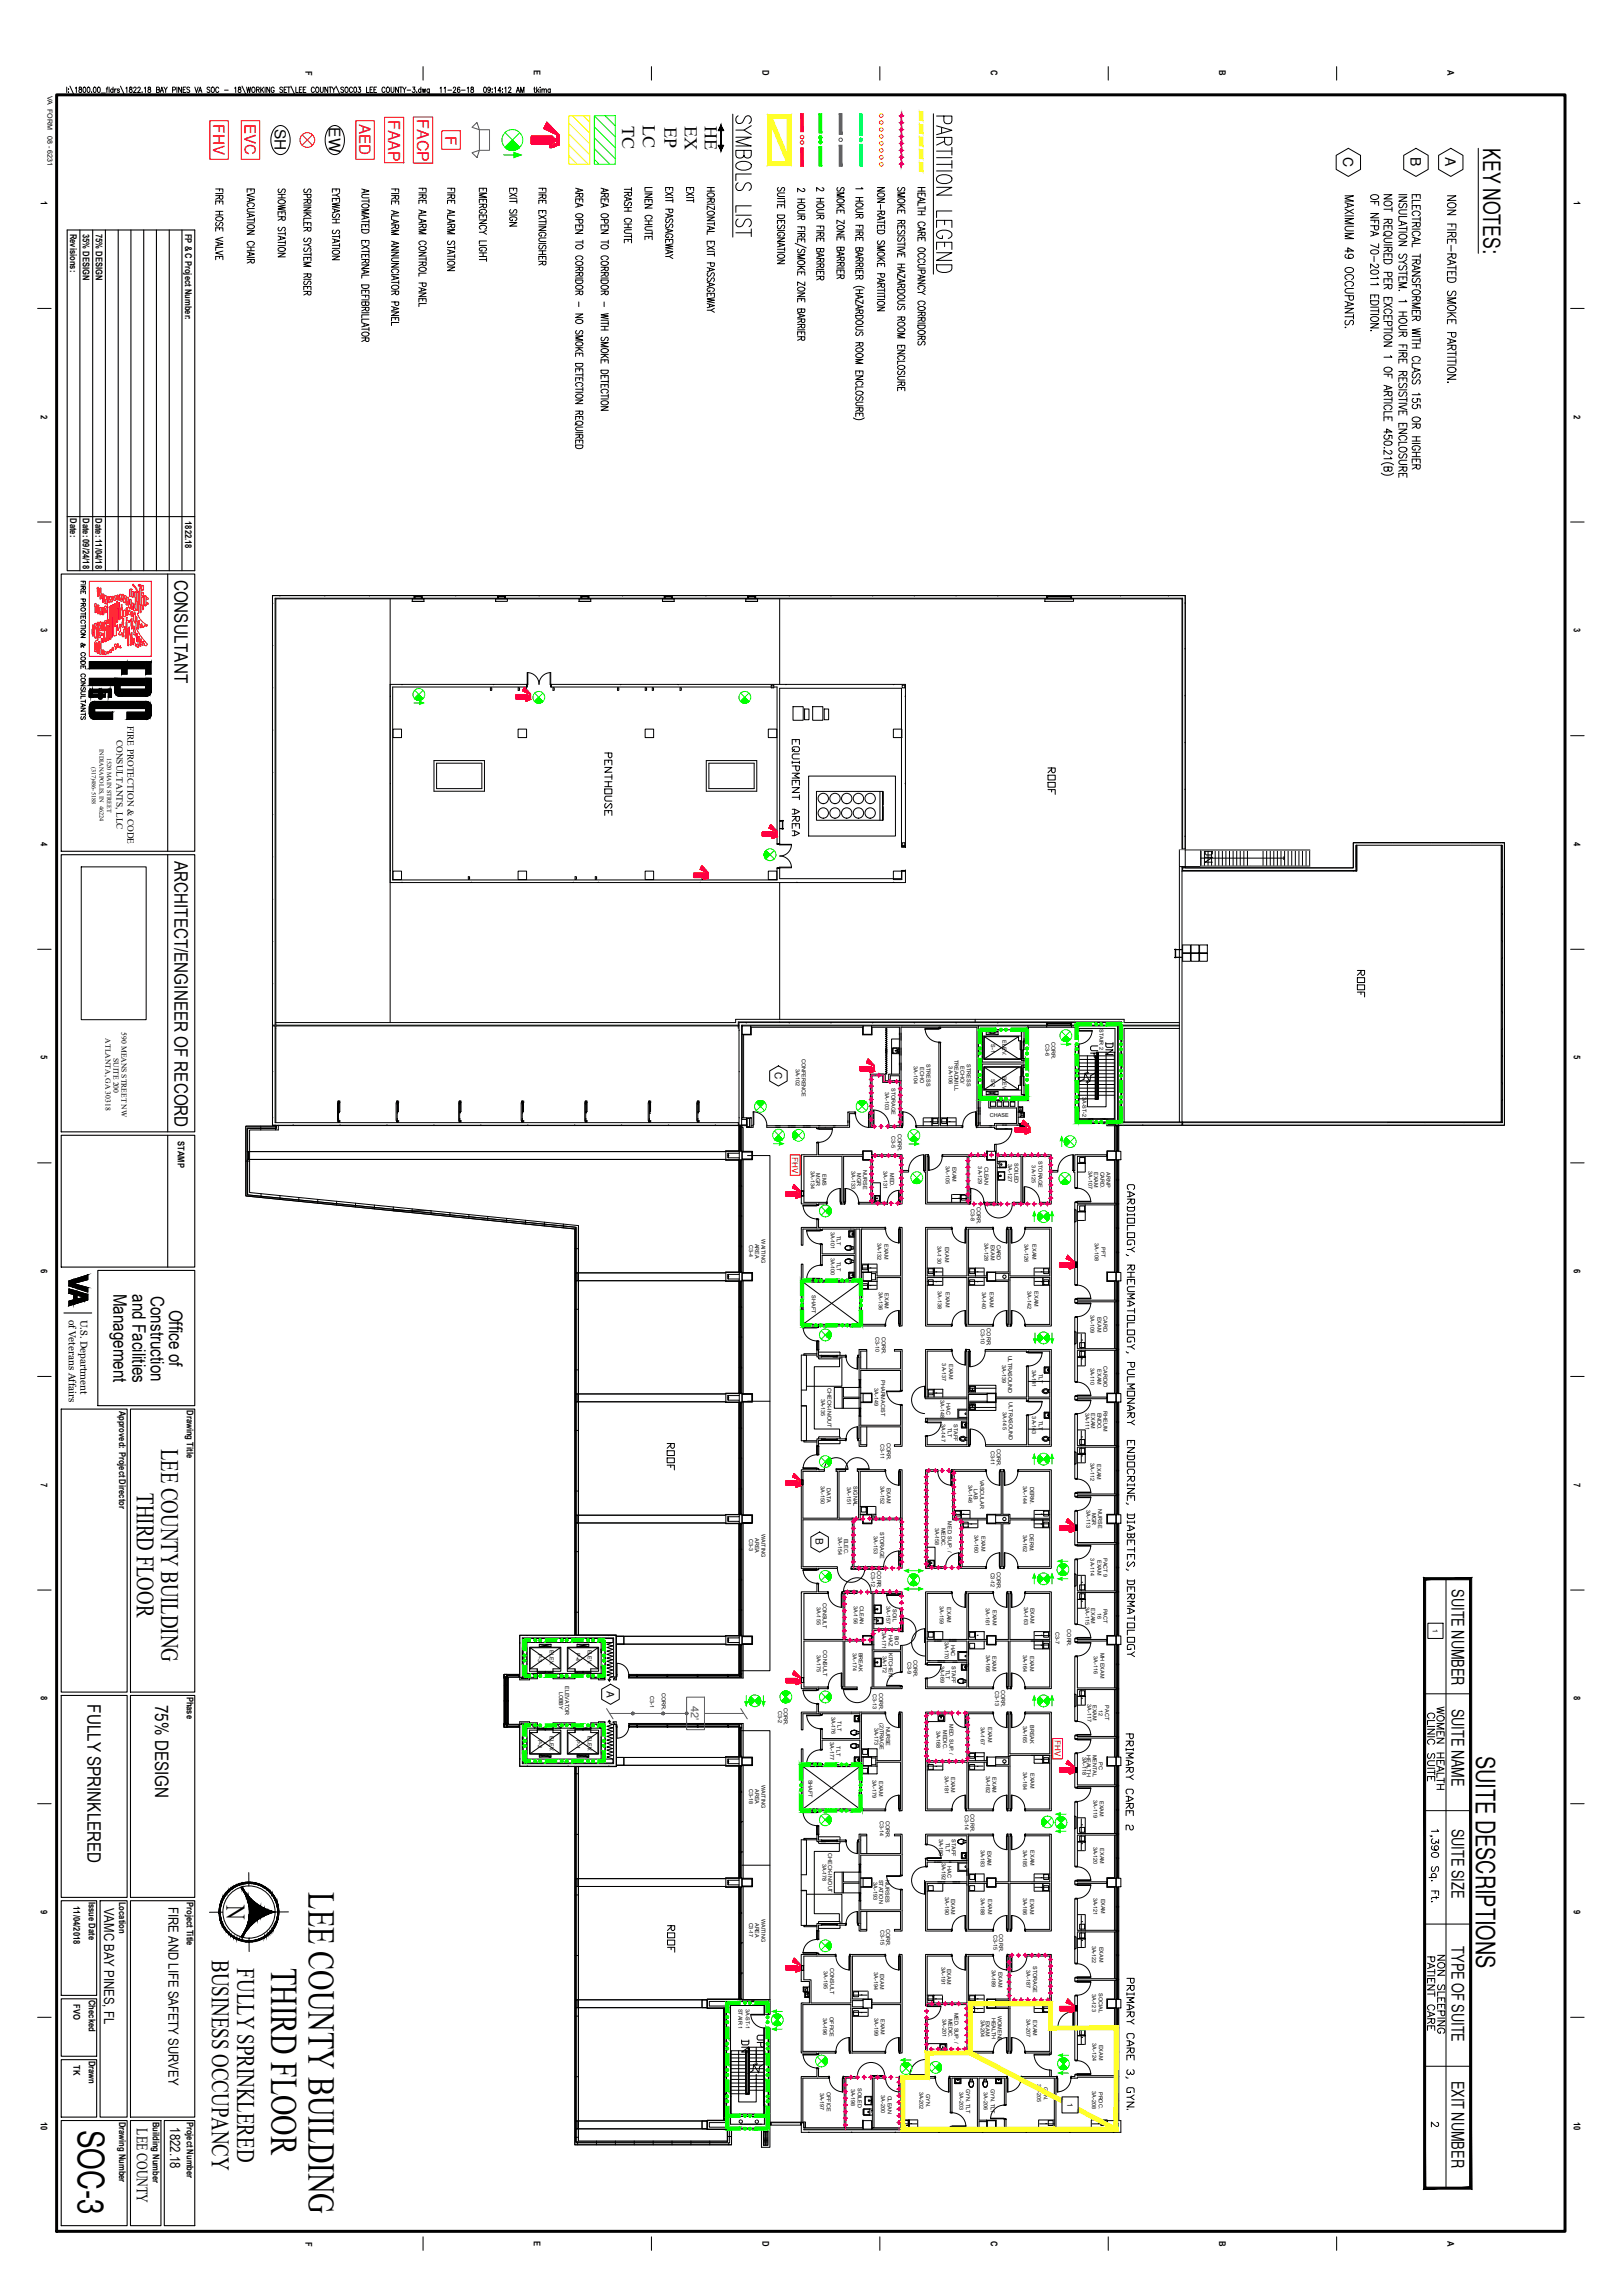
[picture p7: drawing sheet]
<svg xmlns="http://www.w3.org/2000/svg" width="762mm" height="1067mm" viewBox="0 0 762 1067" stroke-linecap="round" stroke-linejoin="round" font-family="sans-serif">
<defs><g id="words">
<g font-size="17.8">
<text x="145" y="889" transform="rotate(90 145 889)">LEE COUNTY BUILDING</text>
<text x="127" y="924" transform="rotate(90 127 924)">THIRD FLOOR</text>
</g>
<text font-size="17.4" x="37" y="1000" transform="rotate(90 37 1000)">SOC-3</text>
<g font-size="13.2">
<text x="353" y="113" transform="rotate(-90 353 113)">SYMBOLS LIST</text>
<text x="448" y="130" transform="rotate(-90 448 130)">PARTITION LEGEND</text>
</g>
<text font-size="12.7" x="106" y="895" transform="rotate(90 106 895)">N</text>
<text font-size="12.4" x="693" y="825" transform="rotate(90 693 825)">SUITE DESCRIPTIONS</text>
<g font-size="11.8">
<text x="76" y="680" transform="rotate(90 76 680)">LEE COUNTY BUILDING</text>
<text x="64" y="701" transform="rotate(90 64 701)">THIRD FLOOR</text>
<text x="99" y="920" transform="rotate(90 99 920)">BUSINESS OCCUPANCY</text>
<text x="111" y="924" transform="rotate(90 111 924)">FULLY SPRINKLERED</text>
</g>
<text font-size="11" x="696" y="70" transform="rotate(90 696 70)">KEY NOTES:</text>
<g font-size="8.7">
<text x="82" y="272" transform="rotate(90 82 272)">CONSULTANT</text>
<text x="82" y="404" transform="rotate(90 82 404)">ARCHITECT/ENGINEER OF RECORD</text>
<text x="53" y="607" transform="rotate(90 53 607)">Management</text>
<text x="62" y="608" transform="rotate(90 62 608)">and Facilities</text>
<text x="71" y="609" transform="rotate(90 71 609)">Construction</text>
<text x="79" y="615" transform="rotate(90 79 615)">Office of</text>
<text x="41" y="800" transform="rotate(90 41 800)">FULLY SPRINKLERED</text>
<text x="73" y="800" transform="rotate(90 73 800)">75% DESIGN</text>
</g>
<g font-size="8.4">
<text x="292" y="59" transform="rotate(90 292 59)">TC</text>
<text x="302" y="59" transform="rotate(90 302 59)">LC</text>
<text x="312" y="59" transform="rotate(90 312 59)">EP</text>
<text x="321" y="59" transform="rotate(90 321 59)">EX</text>
<text x="331" y="59" transform="rotate(90 331 59)">HE</text>
</g>
<g font-size="8">
<text x="682" y="746" transform="rotate(90 682 746)">SUITE NUMBER</text>
<text x="682" y="802" transform="rotate(90 682 802)">SUITE NAME</text>
<text x="682" y="859" transform="rotate(90 682 859)">SUITE SIZE</text>
<text x="682" y="914" transform="rotate(90 682 914)">TYPE OF SUITE</text>
<text x="682" y="977" transform="rotate(90 682 977)">EXIT NUMBER</text>
</g>
<text font-size="7.5" fill="#f00" x="196" y="56" transform="rotate(90 196 56)">FACP</text>
<g font-size="7.5">
<text x="636" y="155" transform="rotate(-90 636 155)">MAXIMUM 49 OCCUPANTS.</text>
<text x="684" y="181" transform="rotate(-90 684 181)">NON FIRE-RATED SMOKE PARTITION.</text>
<text x="533" y="670" transform="rotate(-90 533 670)">CARDIOLOGY, RHEUMATOLOGY, PULMONARY</text>
<text x="533" y="779" transform="rotate(-90 533 779)">ENDOCRINE, DIABETES, DERMATOLOGY</text>
<text x="533" y="992" transform="rotate(-90 533 992)">PRIMARY CARE 3, GYN.</text>
<text x="64" y="999" transform="rotate(90 64 999)">LEE COUNTY</text>
</g>
<text font-size="7.4" fill="#f00" x="182" y="56" transform="rotate(90 182 56)">FAAP</text>
<g font-size="7.2">
<text x="155" y="60" transform="rotate(90 155 60)">EW</text>
<text x="129" y="61" transform="rotate(90 129 61)">SH</text>
</g>
<g font-size="7.1" fill="#f00">
<text x="100" y="58" transform="rotate(90 100 58)">FHV</text>
<text x="115" y="58" transform="rotate(90 115 58)">EVC</text>
<text x="169" y="58" transform="rotate(90 169 58)">AED</text>
<text x="209" y="64" transform="rotate(90 209 64)">F</text>
</g>
<g font-size="7.1">
<text x="297" y="115" transform="rotate(-90 297 115)">TRASH CHUTE</text>
<text x="496" y="374" transform="rotate(-90 496 374)">ROOF</text>
<text x="288" y="384" transform="rotate(-90 288 384)">PENTHOUSE</text>
<text x="570" y="406" transform="rotate(-90 570 406)">DN</text>
<text x="642" y="469" transform="rotate(-90 642 469)">ROOF</text>
<text x="524" y="496" transform="rotate(-90 524 496)">DN</text>
<text x="516" y="498" transform="rotate(-90 516 498)">UP</text>
<text x="317" y="691" transform="rotate(-90 317 691)">ROOF</text>
<text x="675" y="837" transform="rotate(-90 675 837)">CLINIC SUITE</text>
<text x="533" y="860" transform="rotate(-90 533 860)">PRIMARY CARE 2</text>
<text x="675" y="955" transform="rotate(-90 675 955)">PATIENT CARE</text>
</g>
<text font-size="7.1" fill="#0f0" x="360" y="962" transform="rotate(-90 360 962)">UP</text>
<g font-size="6.6">
<text x="631" y="74" transform="rotate(90 631 74)">C</text>
<text x="662" y="74" transform="rotate(90 662 74)">B</text>
<text x="679" y="74" transform="rotate(90 679 74)">A</text>
<text x="307" y="114" transform="rotate(-90 307 114)">LINEN CHUTE</text>
<text x="135" y="122" transform="rotate(-90 135 122)">SHOWER STATION</text>
<text x="376" y="394" transform="rotate(-90 376 394)">EQUIPMENT AREA</text>
<text x="679" y="841" transform="rotate(-90 679 841)">WOMEN HEALTH</text>
<text x="317" y="918" transform="rotate(-90 317 918)">ROOF</text>
<text x="679" y="956" transform="rotate(-90 679 956)">NON SLEEPING</text>
<text x="352" y="965" transform="rotate(-90 352 965)">DN</text>
</g>
<g font-size="6.5">
<text x="49" y="896" transform="rotate(90 49 896)">VAMC BAY PINES, FL</text>
<text x="79" y="895" transform="rotate(90 79 895)">FIRE AND LIFE SAFETY SURVEY</text>
<text x="80" y="999" transform="rotate(90 80 999)">1822.18</text>
</g>
<g font-size="5.3">
<text x="41" y="339" transform="rotate(-90 41 339)">FIRE PROTECTION &amp; CODE CONSULTANTS</text>
<text x="671" y="1000">2</text>
</g>
<text font-size="5.1" fill="#00f" x="325" y="801" transform="rotate(90 325 801)">42'</text>
<g font-size="4.7">
<text x="364" y="503" transform="rotate(90 364 503)">C</text>
<text x="32" y="620" transform="rotate(90 32 620)">of Veterans Affairs</text>
<text x="38" y="620" transform="rotate(90 38 620)">U.S. Department</text>
<text x="383" y="722" transform="rotate(90 383 722)">B</text>
<text x="285" y="794" transform="rotate(90 285 794)">A</text>
</g>
<g font-size="4.4">
<text x="143" y="33" transform="rotate(90 143 33)">F</text>
<text x="251" y="33" transform="rotate(90 251 33)">E</text>
<text x="358" y="33" transform="rotate(90 358 33)">D</text>
<text x="465" y="33" transform="rotate(90 465 33)">C</text>
<text x="572" y="33" transform="rotate(90 572 33)">B</text>
<text x="680" y="33" transform="rotate(90 680 33)">A</text>
<text x="19" y="95" transform="rotate(90 19 95)">1</text>
<text x="739" y="95" transform="rotate(90 739 95)">1</text>
<text x="33" y="110" transform="rotate(90 33 110)">Revisions:</text>
<text x="39" y="110" transform="rotate(90 39 110)">35% DESIGN</text>
<text x="45" y="110" transform="rotate(90 45 110)">75% DESIGN</text>
<text x="87" y="110" transform="rotate(90 87 110)">FP &amp; C Project Number:</text>
<text x="19" y="195" transform="rotate(90 19 195)">2</text>
<text x="739" y="195" transform="rotate(90 739 195)">2</text>
<text x="33" y="243" transform="rotate(90 33 243)">Date:</text>
<text x="39" y="243" transform="rotate(90 39 243)">Date: 09/24/18</text>
<text x="45" y="243" transform="rotate(90 45 243)">Date: 11/04/18</text>
<text x="87" y="245" transform="rotate(90 87 245)">1822.18</text>
<text x="19" y="295" transform="rotate(90 19 295)">3</text>
<text x="739" y="295" transform="rotate(90 739 295)">3</text>
<text x="60" y="341" transform="rotate(90 60 341)">FIRE PROTECTION &amp; CODE</text>
<text x="55" y="347" transform="rotate(90 55 347)">CONSULTANTS, LLC</text>
<text x="19" y="395" transform="rotate(90 19 395)">4</text>
<text x="739" y="395" transform="rotate(90 739 395)">4</text>
<text x="19" y="496" transform="rotate(90 19 496)">5</text>
<text x="739" y="496" transform="rotate(90 739 496)">5</text>
<text x="84" y="536" transform="rotate(90 84 536)">STAMP</text>
<text x="19" y="596" transform="rotate(90 19 596)">6</text>
<text x="739" y="596" transform="rotate(90 739 596)">6</text>
<text x="56" y="662" transform="rotate(90 56 662)">Approved: Project Director</text>
<text x="88" y="662" transform="rotate(90 88 662)">Drawing Title</text>
<text x="19" y="696" transform="rotate(90 19 696)">7</text>
<text x="739" y="696" transform="rotate(90 739 696)">7</text>
<text x="19" y="797" transform="rotate(90 19 797)">8</text>
<text x="88" y="797" transform="rotate(90 88 797)">Phase</text>
<text x="739" y="797" transform="rotate(90 739 797)">8</text>
<text x="42" y="893" transform="rotate(90 42 893)">Issue Date</text>
<text x="56" y="893" transform="rotate(90 56 893)">Location</text>
<text x="88" y="893" transform="rotate(90 88 893)">Project Title</text>
<text x="19" y="897" transform="rotate(90 19 897)">9</text>
<text x="35" y="895" transform="rotate(90 35 895)">11/04/2018</text>
<text x="739" y="897" transform="rotate(90 739 897)">9</text>
<text x="35" y="941" transform="rotate(90 35 941)">FVO</text>
<text x="42" y="939" transform="rotate(90 42 939)">Checked</text>
<text x="35" y="970" transform="rotate(90 35 970)">TK</text>
<text x="42" y="968" transform="rotate(90 42 968)">Drawn</text>
<text x="19" y="996" transform="rotate(90 19 996)">10</text>
<text x="56" y="996" transform="rotate(90 56 996)">Drawing Number</text>
<text x="72" y="996" transform="rotate(90 72 996)">Building Number</text>
<text x="88" y="996" transform="rotate(90 88 996)">Project Number</text>
<text x="739" y="996" transform="rotate(90 739 996)">10</text>
<text x="143" y="1053" transform="rotate(90 143 1053)">F</text>
<text x="251" y="1052" transform="rotate(90 251 1052)">E</text>
<text x="358" y="1052" transform="rotate(90 358 1052)">D</text>
<text x="465" y="1052" transform="rotate(90 465 1052)">C</text>
<text x="572" y="1052" transform="rotate(90 572 1052)">B</text>
<text x="680" y="1052" transform="rotate(90 680 1052)">A</text>
</g>
<g font-size="3.8" fill="#f00">
<text x="372" y="543" transform="rotate(90 372 543)">FHV</text>
<text x="495" y="817" transform="rotate(90 495 817)">FHV</text>
</g>
<g font-size="3.6">
<text x="57" y="485" transform="rotate(90 57 485)">590 MEANS STREET NW</text>
<text x="49" y="488" transform="rotate(90 49 488)">ATLANTA, GA 30318</text>
<text x="53" y="497" transform="rotate(90 53 497)">SUITE 200</text>
</g>
<text font-size="3.5" x="501" y="987" transform="rotate(90 501 987)">1</text>
<g font-size="3.3">
<text x="22" y="45" transform="rotate(90 22 45)">VA FORM</text>
<text x="22" y="64" transform="rotate(90 22 64)">08 - 6231</text>
<text x="673" y="765" transform="rotate(90 673 765)">1</text>
</g>
<g font-size="2.9">
<text x="47" y="352" transform="rotate(90 47 352)">INDIANAPOLIS, IN 46224</text>
<text x="43" y="360" transform="rotate(90 43 360)">(317)486-5188</text>
<text x="50" y="356" transform="rotate(90 50 356)">1520 MAIN STREET</text>
</g>
<g font-size="2.6">
<text x="516" y="483" transform="rotate(90 516 483)">STAIR 2</text>
<text x="465" y="490" transform="rotate(90 465 490)">S-1</text>
<text x="471" y="488" transform="rotate(90 471 488)">ELEV.</text>
<text x="491" y="490" transform="rotate(90 491 490)">C3-6</text>
<text x="494" y="489" transform="rotate(90 494 489)">CORR.</text>
<text x="376" y="497" transform="rotate(90 376 497)">CONFERENCE</text>
<text x="448" y="498" transform="rotate(90 448 498)">TREADMILL</text>
<text x="374" y="502" transform="rotate(90 374 502)">3A-102</text>
<text x="429" y="501" transform="rotate(90 429 501)">3A-104</text>
<text x="432" y="501" transform="rotate(90 432 501)">ECHO</text>
<text x="435" y="500" transform="rotate(90 435 500)">STRESS</text>
<text x="445" y="501" transform="rotate(90 445 501)">3A-106</text>
<text x="451" y="501" transform="rotate(90 451 501)">ECHO/</text>
<text x="454" y="500" transform="rotate(90 454 500)">STRESS</text>
<text x="465" y="507" transform="rotate(90 465 507)">S-2</text>
<text x="471" y="505" transform="rotate(90 471 505)">ELEV.</text>
<text x="416" y="513" transform="rotate(90 416 513)">3A-103</text>
<text x="419" y="511" transform="rotate(90 419 511)">STORAGE</text>
<text x="508" y="515" transform="rotate(90 508 515)">3A-ST-2</text>
<text x="465" y="525">CHASE</text>
<text x="419" y="533" transform="rotate(90 419 533)">C3-5</text>
<text x="422" y="532" transform="rotate(90 422 532)">CORR.</text>
<text x="488" y="545" transform="rotate(90 488 545)">STORAGE</text>
<text x="381" y="550" transform="rotate(90 381 550)">3A-134</text>
<text x="383" y="551" transform="rotate(90 383 551)">MGR</text>
<text x="386" y="551" transform="rotate(90 386 551)">EMS</text>
<text x="400" y="550" transform="rotate(90 400 550)">3A-133</text>
<text x="402" y="551" transform="rotate(90 402 551)">MGR</text>
<text x="405" y="549" transform="rotate(90 405 549)">NURSE</text>
<text x="415" y="550" transform="rotate(90 415 550)">3A-131</text>
<text x="418" y="551" transform="rotate(90 418 551)">MED.</text>
<text x="444" y="548" transform="rotate(90 444 548)">3A-105</text>
<text x="447" y="548" transform="rotate(90 447 548)">EXAM</text>
<text x="459" y="548" transform="rotate(90 459 548)">3A-129</text>
<text x="462" y="548" transform="rotate(90 462 548)">CLEAN</text>
<text x="473" y="547" transform="rotate(90 473 547)">3A-127</text>
<text x="476" y="546" transform="rotate(90 476 546)">SOILED</text>
<text x="484" y="547" transform="rotate(90 484 547)">3A-125</text>
<text x="511" y="550" transform="rotate(90 511 550)">3A-107</text>
<text x="514" y="550" transform="rotate(90 514 550)">EXAM</text>
<text x="517" y="550" transform="rotate(90 517 550)">CARD.</text>
<text x="520" y="551" transform="rotate(90 520 551)">ARNP</text>
<text x="456" y="568" transform="rotate(90 456 568)">C3-8</text>
<text x="459" y="567" transform="rotate(90 459 567)">CORR.</text>
<text x="357" y="582" transform="rotate(90 357 582)">WAITING</text>
<text x="390" y="578" transform="rotate(90 390 578)">3A-101</text>
<text x="393" y="580" transform="rotate(90 393 580)">TLT</text>
<text x="352" y="584" transform="rotate(90 352 584)">C3-4</text>
<text x="355" y="584" transform="rotate(90 355 584)">AREA</text>
<text x="412" y="584" transform="rotate(90 412 584)">3A-132</text>
<text x="415" y="584" transform="rotate(90 415 584)">EXAM</text>
<text x="440" y="585" transform="rotate(90 440 585)">3A-130</text>
<text x="444" y="585" transform="rotate(90 444 585)">EXAM</text>
<text x="462" y="584" transform="rotate(90 462 584)">3A-128</text>
<text x="465" y="584" transform="rotate(90 465 584)">EXAM</text>
<text x="468" y="584" transform="rotate(90 468 584)">CARD</text>
<text x="481" y="584" transform="rotate(90 481 584)">3A-126</text>
<text x="485" y="584" transform="rotate(90 485 584)">EXAM</text>
<text x="514" y="584" transform="rotate(90 514 584)">3A-108</text>
<text x="517" y="586" transform="rotate(90 517 586)">PFT</text>
<text x="390" y="591" transform="rotate(90 390 591)">3A-100</text>
<text x="393" y="593" transform="rotate(90 393 593)">TLT</text>
<text x="381" y="608" transform="rotate(90 381 608)">SHAFT</text>
<text x="413" y="607" transform="rotate(90 413 607)">3A-136</text>
<text x="416" y="607" transform="rotate(90 416 607)">EXAM</text>
<text x="440" y="606" transform="rotate(90 440 606)">3A-138</text>
<text x="444" y="607" transform="rotate(90 444 607)">EXAM</text>
<text x="461" y="607" transform="rotate(90 461 607)">3A-140</text>
<text x="465" y="607" transform="rotate(90 465 607)">EXAM</text>
<text x="482" y="606" transform="rotate(90 482 606)">3A-142</text>
<text x="486" y="606" transform="rotate(90 486 606)">EXAM</text>
<text x="512" y="618" transform="rotate(90 512 618)">3A-109</text>
<text x="518" y="618" transform="rotate(90 518 618)">CARD.</text>
<text x="463" y="624" transform="rotate(90 463 624)">CORR.</text>
<text x="515" y="618" transform="rotate(90 515 618)">EXAM</text>
<text x="411" y="628" transform="rotate(90 411 628)">C3-10</text>
<text x="414" y="628" transform="rotate(90 414 628)">CORR.</text>
<text x="460" y="624" transform="rotate(90 460 624)">C3-10</text>
<text x="442" y="640" transform="rotate(90 442 640)">3A-137</text>
<text x="446" y="641" transform="rotate(90 446 641)">EXAM</text>
<text x="470" y="641" transform="rotate(90 470 641)">3A-139</text>
<text x="473" y="636" transform="rotate(90 473 636)">ULTRASOUND</text>
<text x="518" y="642" transform="rotate(90 518 642)">CARDIO</text>
<text x="485" y="643" transform="rotate(90 485 643)">3A-141</text>
<text x="488" y="645" transform="rotate(90 488 645)">TLT</text>
<text x="512" y="642" transform="rotate(90 512 642)">3A-110</text>
<text x="515" y="643" transform="rotate(90 515 643)">EXAM</text>
<text x="388" y="652" transform="rotate(90 388 652)">CHECK-IN/OUT</text>
<text x="411" y="652" transform="rotate(90 411 652)">3A-149</text>
<text x="414" y="648" transform="rotate(90 414 648)">PHARMACIST</text>
<text x="386" y="657" transform="rotate(90 386 657)">3A-135</text>
<text x="441" y="657" transform="rotate(90 441 657)">3A-148</text>
<text x="444" y="659" transform="rotate(90 444 659)">HAC</text>
<text x="474" y="658" transform="rotate(90 474 658)">ULTRASOUND</text>
<text x="471" y="663" transform="rotate(90 471 663)">3A-145</text>
<text x="485" y="665" transform="rotate(90 485 665)">3A-143</text>
<text x="510" y="663" transform="rotate(90 510 663)">3A-111</text>
<text x="512" y="664" transform="rotate(90 512 664)">EXAM</text>
<text x="515" y="663" transform="rotate(90 515 663)">ENDO.</text>
<text x="518" y="663" transform="rotate(90 518 663)">RHEUM</text>
<text x="442" y="669" transform="rotate(90 442 669)">3A-147</text>
<text x="445" y="670" transform="rotate(90 445 670)">TLT</text>
<text x="448" y="669" transform="rotate(90 448 669)">STAFF</text>
<text x="488" y="667" transform="rotate(90 488 667)">TLT</text>
<text x="413" y="678" transform="rotate(90 413 678)">C3-11</text>
<text x="416" y="677" transform="rotate(90 416 677)">CORR.</text>
<text x="465" y="681" transform="rotate(90 465 681)">C3-11</text>
<text x="468" y="681" transform="rotate(90 468 681)">CORR.</text>
<text x="512" y="687" transform="rotate(90 512 687)">3A-112</text>
<text x="515" y="688" transform="rotate(90 515 688)">EXAM</text>
<text x="460" y="695" transform="rotate(90 460 695)">VASCULAR</text>
<text x="385" y="698" transform="rotate(90 385 698)">3A-150</text>
<text x="388" y="699" transform="rotate(90 388 699)">DATA</text>
<text x="398" y="698" transform="rotate(90 398 698)">3A-151</text>
<text x="401" y="698" transform="rotate(90 401 698)">SIGNAL</text>
<text x="413" y="698" transform="rotate(90 413 698)">3A-152</text>
<text x="416" y="699" transform="rotate(90 416 699)">EXAM</text>
<text x="455" y="697" transform="rotate(90 455 697)">3A-146</text>
<text x="457" y="699" transform="rotate(90 457 699)">LAB</text>
<text x="480" y="698" transform="rotate(90 480 698)">3A-144</text>
<text x="484" y="698" transform="rotate(90 484 698)">DERM.</text>
<text x="510" y="709" transform="rotate(90 510 709)">3A-113</text>
<text x="513" y="710" transform="rotate(90 513 710)">MGR</text>
<text x="516" y="709" transform="rotate(90 516 709)">NURSE</text>
<text x="413" y="719" transform="rotate(90 413 719)">STORAGE</text>
<text x="439" y="717" transform="rotate(90 439 717)">3A-158</text>
<text x="442" y="717" transform="rotate(90 442 717)">MEDIC.</text>
<text x="445" y="714" transform="rotate(90 445 714)">MED. SUP. /</text>
<text x="352" y="723" transform="rotate(90 352 723)">C3-3</text>
<text x="355" y="722" transform="rotate(90 355 722)">AREA</text>
<text x="357" y="720" transform="rotate(90 357 720)">WAITING</text>
<text x="394" y="722" transform="rotate(90 394 722)">3A-154</text>
<text x="396" y="723" transform="rotate(90 396 723)">ELEC.</text>
<text x="410" y="721" transform="rotate(90 410 721)">3A-153</text>
<text x="458" y="721" transform="rotate(90 458 721)">3A-160</text>
<text x="461" y="721" transform="rotate(90 461 721)">EXAM</text>
<text x="480" y="721" transform="rotate(90 480 721)">3A-162</text>
<text x="483" y="720" transform="rotate(90 483 720)">DERM.</text>
<text x="512" y="732" transform="rotate(90 512 732)">3A-114</text>
<text x="518" y="732" transform="rotate(90 518 732)">PACT 9</text>
<text x="412" y="738" transform="rotate(90 412 738)">CORR.</text>
<text x="468" y="738" transform="rotate(90 468 738)">CORR.</text>
<text x="515" y="732" transform="rotate(90 515 732)">EXAM</text>
<text x="409" y="738" transform="rotate(90 409 738)">C3-12</text>
<text x="465" y="738" transform="rotate(90 465 738)">C3-12</text>
<text x="384" y="755" transform="rotate(90 384 755)">3A-155</text>
<text x="386" y="753" transform="rotate(90 386 753)">CONSULT</text>
<text x="401" y="754" transform="rotate(90 401 754)">3A-156</text>
<text x="404" y="754" transform="rotate(90 404 754)">CLEAN</text>
<text x="416" y="754" transform="rotate(90 416 754)">3A-157</text>
<text x="419" y="756" transform="rotate(90 419 756)">SOIL</text>
<text x="441" y="754" transform="rotate(90 441 754)">3A-159</text>
<text x="445" y="755" transform="rotate(90 445 755)">EXAM</text>
<text x="463" y="755" transform="rotate(90 463 755)">3A-161</text>
<text x="466" y="756" transform="rotate(90 466 756)">EXAM</text>
<text x="481" y="755" transform="rotate(90 481 755)">3A-163</text>
<text x="484" y="755" transform="rotate(90 484 755)">EXAM</text>
<text x="510" y="755" transform="rotate(90 510 755)">3A-115</text>
<text x="512" y="755" transform="rotate(90 512 755)">EXAM</text>
<text x="518" y="755" transform="rotate(90 518 755)">PACT</text>
<text x="515" y="757" transform="rotate(90 515 757)">16</text>
<text x="414" y="766" transform="rotate(90 414 766)">3A-171</text>
<text x="417" y="768" transform="rotate(90 417 768)">HAZ</text>
<text x="496" y="766" transform="rotate(90 496 766)">C3-7</text>
<text x="501" y="765" transform="rotate(90 501 765)">CORR.</text>
<text x="420" y="768" transform="rotate(90 420 768)">BIO</text>
<text x="444" y="771" transform="rotate(90 444 771)">3A-170</text>
<text x="447" y="772" transform="rotate(90 447 772)">HAC</text>
<text x="253" y="777" transform="rotate(90 253 777)">P-3</text>
<text x="258" y="775" transform="rotate(90 258 775)">ELEV.</text>
<text x="271" y="776" transform="rotate(90 271 776)">P-4</text>
<text x="276" y="775" transform="rotate(90 276 775)">ELEV.</text>
<text x="384" y="777" transform="rotate(90 384 777)">3A-175</text>
<text x="387" y="775" transform="rotate(90 387 775)">CONSULT</text>
<text x="400" y="776" transform="rotate(90 400 776)">3A-174</text>
<text x="403" y="776" transform="rotate(90 403 776)">BREAK</text>
<text x="414" y="777" transform="rotate(90 414 777)">3A-172</text>
<text x="417" y="776" transform="rotate(90 417 776)">KITCHEN</text>
<text x="429" y="780" transform="rotate(90 429 780)">CORR.</text>
<text x="463" y="777" transform="rotate(90 463 777)">3A-166</text>
<text x="466" y="778" transform="rotate(90 466 778)">EXAM</text>
<text x="480" y="777" transform="rotate(90 480 777)">3A-164</text>
<text x="484" y="778" transform="rotate(90 484 778)">EXAM</text>
<text x="514" y="778" transform="rotate(90 514 778)">3A-116</text>
<text x="517" y="776" transform="rotate(90 517 776)">MH EXAM</text>
<text x="426" y="781" transform="rotate(90 426 781)">C3-9</text>
<text x="442" y="782" transform="rotate(90 442 782)">3A-169</text>
<text x="444" y="784" transform="rotate(90 444 784)">TLT</text>
<text x="447" y="782" transform="rotate(90 447 782)">STAFF</text>
<text x="265" y="792" transform="rotate(90 265 792)">ELEVATOR</text>
<text x="262" y="794" transform="rotate(90 262 794)">LOBBY</text>
<text x="305" y="796" transform="rotate(90 305 796)">C3-1</text>
<text x="311" y="795" transform="rotate(90 311 795)">CORR.</text>
<text x="410" y="795" transform="rotate(90 410 795)">C3-13</text>
<text x="413" y="795" transform="rotate(90 413 795)">CORR.</text>
<text x="467" y="794" transform="rotate(90 467 794)">C3-13</text>
<text x="470" y="794" transform="rotate(90 470 794)">CORR.</text>
<text x="365" y="803" transform="rotate(90 365 803)">C3-2</text>
<text x="368" y="802" transform="rotate(90 368 802)">CORR.</text>
<text x="511" y="800" transform="rotate(90 511 800)">3A-117</text>
<text x="513" y="801" transform="rotate(90 513 801)">EXAM</text>
<text x="516" y="803" transform="rotate(90 516 803)">12</text>
<text x="519" y="801" transform="rotate(90 519 801)">PACT</text>
<text x="390" y="806" transform="rotate(90 390 806)">3A-176</text>
<text x="393" y="808" transform="rotate(90 393 808)">TLT</text>
<text x="413" y="809" transform="rotate(90 413 809)">(2)TRIAGE</text>
<text x="446" y="809" transform="rotate(90 446 809)">MED. SUP. /</text>
<text x="258" y="815" transform="rotate(90 258 815)">ELEV.</text>
<text x="276" y="815" transform="rotate(90 276 815)">ELEV.</text>
<text x="411" y="811" transform="rotate(90 411 811)">3A-173</text>
<text x="416" y="811" transform="rotate(90 416 811)">NURSE</text>
<text x="440" y="813" transform="rotate(90 440 813)">3A-168</text>
<text x="443" y="812" transform="rotate(90 443 812)">MEDIC.</text>
<text x="461" y="811" transform="rotate(90 461 811)">3A-167</text>
<text x="464" y="811" transform="rotate(90 464 811)">EXAM</text>
<text x="480" y="810" transform="rotate(90 480 810)">3A-165</text>
<text x="484" y="810" transform="rotate(90 484 810)">BREAK</text>
<text x="253" y="817" transform="rotate(90 253 817)">P-2</text>
<text x="271" y="817" transform="rotate(90 271 817)">P-1</text>
<text x="390" y="818" transform="rotate(90 390 818)">3A-177</text>
<text x="393" y="820" transform="rotate(90 393 820)">TLT</text>
<text x="508" y="825" transform="rotate(90 508 825)">3A-118</text>
<text x="510" y="824" transform="rotate(90 510 824)">HEALTH</text>
<text x="513" y="824" transform="rotate(90 513 824)">MENTAL</text>
<text x="516" y="827" transform="rotate(90 516 827)">PC</text>
<text x="444" y="834" transform="rotate(90 444 834)">3A-181</text>
<text x="463" y="834" transform="rotate(90 463 834)">3A-182</text>
<text x="480" y="832" transform="rotate(90 480 832)">3A-184</text>
<text x="484" y="833" transform="rotate(90 484 833)">EXAM</text>
<text x="352" y="840" transform="rotate(90 352 840)">C3-18</text>
<text x="357" y="838" transform="rotate(90 357 838)">WAITING</text>
<text x="380" y="836" transform="rotate(90 380 836)">SHAFT</text>
<text x="410" y="836" transform="rotate(90 410 836)">3A-179</text>
<text x="413" y="836" transform="rotate(90 413 836)">EXAM</text>
<text x="447" y="834" transform="rotate(90 447 834)">EXAM</text>
<text x="466" y="835" transform="rotate(90 466 835)">EXAM</text>
<text x="355" y="840" transform="rotate(90 355 840)">AREA</text>
<text x="513" y="845" transform="rotate(90 513 845)">3A-119</text>
<text x="516" y="846" transform="rotate(90 516 846)">EXAM</text>
<text x="456" y="852" transform="rotate(90 456 852)">CORR.</text>
<text x="413" y="855" transform="rotate(90 413 855)">C3-14</text>
<text x="416" y="855" transform="rotate(90 416 855)">CORR.</text>
<text x="453" y="852" transform="rotate(90 453 852)">C3-14</text>
<text x="441" y="863" transform="rotate(90 441 863)">3A-180</text>
<text x="447" y="864" transform="rotate(90 447 864)">STAFF</text>
<text x="444" y="865" transform="rotate(90 444 865)">TLT</text>
<text x="461" y="869" transform="rotate(90 461 869)">3A-183</text>
<text x="464" y="869" transform="rotate(90 464 869)">EXAM</text>
<text x="480" y="869" transform="rotate(90 480 869)">3A-185</text>
<text x="484" y="869" transform="rotate(90 484 869)">EXAM</text>
<text x="513" y="867" transform="rotate(90 513 867)">3A-120</text>
<text x="517" y="868" transform="rotate(90 517 868)">EXAM</text>
<text x="386" y="875" transform="rotate(90 386 875)">3A-178</text>
<text x="389" y="870" transform="rotate(90 389 870)">CHECK-IN/OUT</text>
<text x="442" y="875" transform="rotate(90 442 875)">3A-192</text>
<text x="445" y="876" transform="rotate(90 445 876)">HAC</text>
<text x="410" y="884" transform="rotate(90 410 884)">3A-193</text>
<text x="413" y="883" transform="rotate(90 413 883)">STATION</text>
<text x="416" y="883" transform="rotate(90 416 883)">NURSES</text>
<text x="444" y="891" transform="rotate(90 444 891)">3A-190</text>
<text x="447" y="892" transform="rotate(90 447 892)">EXAM</text>
<text x="461" y="891" transform="rotate(90 461 891)">3A-188</text>
<text x="464" y="892" transform="rotate(90 464 892)">EXAM</text>
<text x="480" y="891" transform="rotate(90 480 891)">3A-186</text>
<text x="484" y="892" transform="rotate(90 484 892)">EXAM</text>
<text x="513" y="891" transform="rotate(90 513 891)">3A-121</text>
<text x="517" y="891" transform="rotate(90 517 891)">EXAM</text>
<text x="352" y="903" transform="rotate(90 352 903)">C3-17</text>
<text x="355" y="903" transform="rotate(90 355 903)">AREA</text>
<text x="357" y="901" transform="rotate(90 357 901)">WAITING</text>
<text x="416" y="906" transform="rotate(90 416 906)">CORR.</text>
<text x="413" y="906" transform="rotate(90 413 906)">C3-15</text>
<text x="466" y="909" transform="rotate(90 466 909)">C3-15</text>
<text x="469" y="908" transform="rotate(90 469 908)">CORR.</text>
<text x="513" y="914" transform="rotate(90 513 914)">3A-122</text>
<text x="516" y="914" transform="rotate(90 516 914)">EXAM</text>
<text x="442" y="924" transform="rotate(90 442 924)">3A-191</text>
<text x="485" y="923" transform="rotate(90 485 923)">STORAGE</text>
<text x="387" y="926" transform="rotate(90 387 926)">3A-195</text>
<text x="390" y="924" transform="rotate(90 390 924)">CONSULT</text>
<text x="410" y="926" transform="rotate(90 410 926)">3A-194</text>
<text x="413" y="927" transform="rotate(90 413 927)">EXAM</text>
<text x="445" y="924" transform="rotate(90 445 924)">EXAM</text>
<text x="466" y="925" transform="rotate(90 466 925)">3A-189</text>
<text x="469" y="926" transform="rotate(90 469 926)">EXAM</text>
<text x="482" y="925" transform="rotate(90 482 925)">3A-187</text>
<text x="516" y="936" transform="rotate(90 516 936)">SOCIAL</text>
<text x="513" y="936" transform="rotate(90 513 936)">3A-123</text>
<text x="347" y="943" transform="rotate(90 347 943)">STAIR 1</text>
<text x="350" y="943" transform="rotate(90 350 943)">3A-ST-1</text>
<text x="387" y="948" transform="rotate(90 387 948)">3A-196</text>
<text x="390" y="947" transform="rotate(90 390 947)">OFFICE</text>
<text x="411" y="948" transform="rotate(90 411 948)">3A-199</text>
<text x="445" y="948" transform="rotate(90 445 948)">MEDIC.</text>
<text x="448" y="945" transform="rotate(90 448 945)">MED. SUP. /</text>
<text x="466" y="947" transform="rotate(90 466 947)">HEALTH</text>
<text x="469" y="947" transform="rotate(90 469 947)">WOMENS</text>
<text x="414" y="948" transform="rotate(90 414 948)">EXAM</text>
<text x="443" y="948" transform="rotate(90 443 948)">3A-201</text>
<text x="461" y="948" transform="rotate(90 461 948)">3A-204</text>
<text x="463" y="949" transform="rotate(90 463 949)">EXAM</text>
<text x="482" y="948" transform="rotate(90 482 948)">3A-207</text>
<text x="485" y="949" transform="rotate(90 485 949)">EXAM</text>
<text x="513" y="959" transform="rotate(90 513 959)">3A-124</text>
<text x="516" y="960" transform="rotate(90 516 960)">EXAM</text>
<text x="385" y="983" transform="rotate(90 385 983)">3A-197</text>
<text x="388" y="982" transform="rotate(90 388 982)">OFFICE</text>
<text x="400" y="981" transform="rotate(90 400 981)">3A-198</text>
<text x="403" y="980" transform="rotate(90 403 980)">SOILED</text>
<text x="414" y="984" transform="rotate(90 414 984)">3A-200</text>
<text x="417" y="984" transform="rotate(90 417 984)">CLEAN</text>
<text x="432" y="982" transform="rotate(90 432 982)">3A-202</text>
<text x="435" y="983" transform="rotate(90 435 983)">GYN.</text>
<text x="450" y="982" transform="rotate(90 450 982)">3A-203</text>
<text x="454" y="981" transform="rotate(90 454 981)">GYN. TLT</text>
<text x="462" y="982" transform="rotate(90 462 982)">3A-206</text>
<text x="465" y="981" transform="rotate(90 465 981)">GYN. TLT</text>
<text x="487" y="979" transform="rotate(90 487 979)">3A-205</text>
<text x="490" y="980" transform="rotate(90 490 980)">GYN.</text>
<text x="513" y="982" transform="rotate(90 513 982)">3A-208</text>
<text x="516" y="982" transform="rotate(90 516 982)">PROC.</text>
</g>
</g></defs>
<!-- layer: GN-FLOORPLAN -->
<g fill="none" stroke="#000" stroke-width=".47">
<path d="M128 280h66v1h-65v200h-1zM194 280l1 1zM195 280h3M198 280v1zM198 280h35l1 1h-36zM234 280v1zM234 280h3M237 280v1zM237 280h36v1h-36zM273 280v1zM273 280h3M276 280v1z"/>
<path d="M276 280h36v1h-36zM312 280v1zM312 280h3M315 280l1 1zM316 280h35v1h-35zM351 280v1zM351 280h3M354 280l1 1zM355 280h136v1h-136zM491 280l1 1zM492 280h11M503 280v1z"/>
<path d="M503 280h53v119h-1v-118h-52zM183 281v199M194 281h-65v199M194 281h5v1h-5zM194 281h162M194 282h5M194 281h.1M194 282h.1M195 280h3zM195 281h3M199 281h.1M199 282h.1"/>
<path d="M233 281h5v1h-5zM234 280h3zM234 281h3M272 281h5v1h-5zM272 282h5M272 281h.1M272 282h.1M273 280h3zM273 281h3M277 281h.1M277 282h.1M311 281h6v1h-6z"/>
<path d="M311 282h6M311 281h.1M311 282h.1M312 280h3zM312 281h3M317 281h.1M317 282h.1M350 281h6v1h-6zM350 282h6M350 281h.1M350 282h.1M351 280h3z"/>
<path d="M351 281h3M356 281h199v118M356 281h.1M356 282h.1M366 281v40M491 281h13v1h-13zM492 280h11zM492 281h11M189 321h.1M230 323h1v1h-1zM232 321h.1M243 323h1v1h-1z"/>
<path d="M247 323v1zM247 321h-64v93h242v-5M247 321l1 2zM247 323h-63v90h181v-5M259 321v2zM259 321h166v76M259 323h106v73M260 323v1zM290 323h1v1h-1zM291 321h.1M303 323h1v1h-1zM306 323h1v1h-1z"/>
<path d="M318 321h1M319 323h1v1h-1zM362 322h1v1h-1zM372 332h5v6h-5zM378 333h2v5h-2zM382 332h4v6h-4zM387 333h2v5h-2zM424 322h1v1h-1zM185 342h4v4h-4zM204 357h23v15h-23zM205 358h21v12h-21zM243 342h4v4h-4z"/>
<path d="M303 342h4v4h-4zM332 357h23v15h-23zM333 358h21v12h-21zM361 342h4v4h-4zM419 342h4v4h-4zM380 364h40v29h-40zM413 372v13M414 372v13M414 379h1M414 378h1M415 372v6v-6h-32v13h32v-6v6M365 396h1z"/>
<path d="M366 396v-73h57v74M366 389h1zM366 385h1zM367 385h1zM367 389h1zM367 385v4M368 385v4M423 397l2 1zM424 396h1v1h-1zM554 399v8h10M555 399h.1M556 399h.1"/>
<path d="M574 399v8M576 399v8M577 399v8M579 399v8M581 399v8M582 399v8M584 399v8M586 399v8M593 399v8M595 399v8M596 399v8M598 399v8"/>
<path d="M600 399v8M601 399v8M603 399v8M605 399v8M606 399v8M608 399v8M610 399v8M612 399v8M613 399v8M615 399v8M636 396h.1M637 397v10"/>
<path d="M637 396h17M654 396h18M672 396h18M691 396h14M705 397v130h-150v-118M705 397v12M705 396h1M705 396h.1M185 409h4v4h-4zM220 412v1zM243 409h4v4h-4zM270 412h1v1h-1z"/>
<path d="M279 412h1v1h-1zM303 409h4v4h-4zM330 412v1zM361 409h4v4h-4zM365 407l1 1zM366 408v5h57v-4h-4v4h4v-4M366 414v65M423 409h2zM554 407v42M555 409h82v-12v12M555 407v2M555 407h1"/>
<path d="M555 408h80v-12h71v132h-151v-1h150v-130h-68v12h-82zM564 403h39M603 402v1v1M635 409h2M705 409v118h-18M552 450h.1M552 446h.1M552 446v4zM552 449h3M552 446h3M552 450h3M554 450v77h1"/>
<path d="M555 444h4v3h-4zM555 448h4v3h-4zM559 444h4v3h-4zM559 448h4v3h-4zM563 444h4v3h-4zM563 448v3h4v-3h-4h4M366 480h.1M458 479v1M128 482h1v45h218v1h-219zM129 480v1h218M129 480h216v-1h183v1h26M347 483v-1h-218v45"/>
<path d="M347 482h.1M347 481h.1M347 481v-1h180v1M347 480h144v1h-143v47h-1zM348 482h4v4h-4zM348 481v1M352 486h-4l1 39M352 486v-4h53v4h4M405 482h4v4h-4zM419 493v1M419 492h2M421 493v1h-2"/>
<path d="M421 493h1M422 493v-1h-3v3h3v-2M422 488h-3v16M441 483h1M441 490v39h-11M442 490v39h10M459 482v47M462 487l16 10M463 484h1M463 484h6v2h-6zM464 484h-1l6 2M467 484h1"/>
<path d="M468 480h1M469 484h.1M469 484l-6 2M470 484h1M474 484h1M476 484h.1M477 484h1M478 487v2h2v-3h-18v11h18l-1-8M478 487h-16v10M478 487l-16 10M479 489v8h-17M480 486h.1"/>
<path d="M480 498v-14v14M480 498h1M480 497h.1M480 493v4M480 489v1M481 493l-1 4M481 484h-1v2M482 497l1 1M483 484h-22v15h20v-2h2v4h-2v-1h-20v15h22v2h-23v12h7v-1h10v-8h-13v-3M483 482v7M483 497v4M483 488l-1 1"/>
<path d="M491 481h12v-1h23v47M491 480l1 1zM491 482h-8v7h-3v4l1-9 2 1M492 481h11zM492 480h11M492 481h11M503 480v1zM503 481h22v46M503 482h-94v4M503 482h2v2h1M505 482h20v45M505 482h-2h-12"/>
<path d="M505 481v1M506 490v36M507 483l-1 1v-1h17v43h-18v1h15v1h4v-1h1M507 499h7M507 496h7M507 497h7M511 499v5M514 496v8zM515 494v22h-1h1zM516 499h7M519 494v26h-8v-12M523 494v31h-6"/>
<path d="M525 482h.1M526 482h28M526 481h28M527 482v45h1M554 483h-26v44M159 517h.1M159 518h.1M159 517v1zM159 517v1M159 518h-1v8h1M159 518v8M159 519h.1"/>
<path d="M186 517v1M186 517h.1M186 518h.1M186 517l1 1zM186 517h1M186 518h1M186 518v8M187 518l-1 1M187 517h.1M187 518h.1M187 517v1M216 517v1"/>
<path d="M216 517h.1M216 518h.1M216 517v1zM216 518h-1v8h1M216 519h.1M216 518v8M245 517v1M245 517h.1M245 518h.1M245 517l1 1zM245 517h1M245 518h1"/>
<path d="M245 518v8M245 519h.1M246 517h.1M246 518h.1M246 517v1M275 517v1M275 517h.1M275 518h.1M275 517v1zM275 518v8M275 519h.1M305 517v1"/>
<path d="M305 517h.1M305 518h.1M305 517v1zM305 518h-1v8h1M305 519h.1M305 518v8M327 517v1M327 517h.1M327 518h.1M327 517l1 1zM327 517h1M327 518h1"/>
<path d="M328 518h-1v8h1M328 519h.1M328 518v8M328 517h.1M328 518h.1M328 517v1M409 515v2M409 517v1M413 504h1M414 504h2v3h1v-3h5v-22h-13v4h-4v-4h-52v4h-4v39M415 504h-6l-1 18M416 508h.1"/>
<path d="M418 505h4v2h-4zM462 501h17v9M462 501v11h16M462 501l16 11M463 512l6 2h-6M463 514v-2h6v2M465 517h2v2h-2zM468 517h2v2h-2zM469 512l-6 2M471 517h3v2h-3zM474 517h2v2h-2zM478 517v11h5h-15v2h-1v-1h-8"/>
<path d="M478 520h2M478 501l-16 11M478 520v2M479 510l1-9h-18v11h18v-2h-2v2M480 512v2h1h-1zM480 520h-2h1M480 520h.1M480 501v4zM480 520v2M481 500h-1v14v-13h1M481 510l-1-5 1 10h2v-5v7h-5M483 512l-2 2v1"/>
<path d="M483 510v1M483 500l-2 1M507 516h9v-22l-1 22h-1M507 501h7M507 506h7M507 508h7M507 514h7M507 502h7M507 504h7M507 509h7M507 511h7M507 513h7"/>
<path d="M510 504h1M510 508h1M514 504l-2 1v3l-3-4v3l-2 1M514 504v12M514 501h.1M514 502h.1M514 504h.1M514 506h.1M514 508h.1M514 509h.1M514 511h.1M514 513h.1"/>
<path d="M514 514h.1M514 516h.1M514 504l1 12M515 501h.1M515 502h.1M515 504h.1M515 506h.1M515 508h.1M515 509h.1M515 511h.1M515 513h.1M515 514h.1"/>
<path d="M515 516h.1M516 516h.1M516 501h7M516 502h7M516 504h7M516 506h7M516 508h7M516 509h7M516 511h7M516 513h7M516 514h7M116 530h14v-2h217v12l-231 1z"/>
<path d="M122 529v2M129 528v1M129 530h-13v11M131 528v3h-2M159 526h.1M159 527h.1M159 526v1zM159 526v1M159 525h.1M159 522h1l-1 1zM159 522v-4h1v4M186 526v1"/>
<path d="M186 526h.1M186 527h.1M186 526l1 1zM186 527h1M186 526h1M186 525l1 1M187 522v1zM187 522v-4v4M187 526h.1M187 527h.1M187 526v1M216 526v1"/>
<path d="M216 526h.1M216 527h.1M216 526v1zM216 525h.1M216 522v1zM216 522v-4v4M245 526v1M245 526h.1M245 527h.1M245 526l1 1zM245 527h1M245 526h1"/>
<path d="M245 525h.1M245 522h1l-1 1zM245 522v-4h1v4M246 526h.1M246 527h.1M246 526v1M275 526v1M275 526h.1M275 527h.1M275 526v1zM275 525h.1M275 522h1l-1 1z"/>
<path d="M275 522v-4h1v4M305 526v1M305 526h.1M305 527h.1M305 526v1zM305 525h.1M305 523h.1M305 522v1M305 522v-4v4M327 526v1M327 526h.1M327 527h.1"/>
<path d="M327 526l1 1zM327 527h1M327 526h1M328 525h.1M328 522v1zM328 522v-4v4M328 526h.1M328 527h.1M328 526v1M347 529v11h1M347 528l1 1zM347 529l1 11z"/>
<path d="M348 529v11M348 529h1v12M348 529v258M350 525h-2v1h2M350 525h3v4h-3zM351 528v-3h1v4h-1v-1l-3 1h2h2M352 525h1M353 529h1M354 528v1M360 528v1l24 1M384 537v5h-8v17M384 537v5h21v-2h4v2h15v8h3h-3v15h-2"/>
<path d="M391 529h1M398 522v7h-38M401 522l-3 1M401 523h-2v6l-15 1M408 523l1 6h1h-1v-24h5v3h8v21h-5h6M430 529h22M433 525v4M434 525h4v4v-4h3M434 527h7M437 527h.1M438 525h2v3h-2zM442 525h3v4v-4h4"/>
<path d="M442 527h7M442 525h2v3h-2zM446 527h.1M449 525v4M459 522v6M459 521v-39h-36v47M459 521v1M478 522h3M478 522h2M479 528h2v1h-2h2h-2v-1h2v1h-2zM479 528h2v1h-2zM479 522v2h2"/>
<path d="M479 522l2 1M479 520l-1 2h2M479 521h1v1M479 520h1v1M479 522l1 1M480 523v1h1M480 523h1v1M480 524h-1M480 522h.1M481 522v2M481 522v3M481 524l-3 1"/>
<path d="M507 526v-36h-2v38h15v1l35-1v-1h-30M507 525h11M518 527h1M518 525h1M523 529v12M524 527h.1M524 529v12M524 528l1 1zM525 527h2M525 529v11zM525 527v1M525 528h181v-132h-71v12h-79v-128h-428v248h1v1h-14v33l155 15v191h-26v18h-7v25h7v18h26v178h73v-7v7h-73v-178"/>
<path d="M525 529v11M528 527h26M652 527h17M669 527h18M115 545h2M116 544l231 1v52l-77 1v-22l-154-15zM116 544v17l154 15v22M116 541v-11h14v-2h217v12l-230 1M116 541h1v3h-1zM116 544v17M117 544l230 1v52l-76 1v-22M341 541h6h-5v3h5v1h-6z"/>
<path d="M342 543h.1M342 541v3M347 540h1M347 557h1zM347 545h1zM347 557v14h1v-14M347 541v3M347 545v12M347 557l1 14zM347 545l1 12zM348 545v12M348 541h.1"/>
<path d="M348 544h.1M348 541h5v4h-5l5-1v-3zM348 541h5v3h-5zM349 545v52M351 543h10v241h-13M376 559h1v3h-1v-3v3zM376 559v3h1v-3h-1v6l8 1M376 559h1v3h-1zM377 559v3M377 559v-16h18v22M405 541h4v4h-4zM405 541v4h4v-4"/>
<path d="M410 555h3v10M436 542h-1v8h-1h1v15h20M436 543l-1 22h19v-22h-11M463 541h4v4h-4zM463 540v2h-20M463 541v4h4M467 540v-3h1v5h26v8h3h-3v15h-6h5v-22h-13v22h1h-6h4v-22h-11v22h1h-7M467 541v4M468 545l5 1M468 547h.1M468 550h4v4h-4zM469 546l-1 1"/>
<path d="M469 546h.1M469 552h1zM469 550h3v4h-3M469 550v4M470 552h.1M472 546h-3v2h3M472 546h.1M472 548h.1M472 546v2M473 548h-5M505 558v-8h-1h1v-8h15v1h-14v15M506 558h.1"/>
<path d="M506 550h3M507 544h2v2h-2zM510 543v3h-4h4v4M520 541h4v4h-4zM523 540h-3v5h3h-3v-4M523 545v20M524 545v20M524 540l1 1M524 554h1zM524 545h1M524 541h2v4h-2zM524 545v9"/>
<path d="M524 554v11M525 545v9zM525 554v11zM525 545v9M123 560v2M131 561v2M140 562v2M149 563v2M158 564v2M167 565v2M176 566v2M185 567v1"/>
<path d="M185 568h17v2M194 568v1M211 569v2M220 570v2M229 571v2M238 572v2M247 573v2M256 574v2M264 575v1M347 571h1zM347 571v14h1v-14M347 571l1 14z"/>
<path d="M377 562v3h11M384 573v3h-8v9h1v-8h8M384 573v3h31M386 577h15v12h-15v-5M388 565l-4 1M395 565h1M396 565v-22h9v2h4v20h-6M399 578h2M399 578h-1M399 578h2v3h-2l-1-3M399 578v3M399 578h1v2h-1z"/>
<path d="M400 579l1 1zM402 577h2v24h-2zM403 565h13M410 561h3v3h-3zM411 563h1zM413 562v2M413 562h-2v2h2M415 577h-11v20h8v2h11l-1-22M416 565h-6v-22h13l-1 22M422 576h2v47h-2M447 576h-12v47h12M447 577h-12v22h19v-22"/>
<path d="M447 561v4M447 561h4v4v-4h3M447 563h7M450 563h.1M451 561h3v2h-3zM454 576h12M455 565v-22h8v2h4v20h-5M466 577h-11v22h8v-2h10v-20M473 576h1M474 577v22h19v-22h-12M481 576h13v47h-13M505 568v6"/>
<path d="M505 568v25M505 565v3M506 565h18v1h-18v29M506 573h3M507 566h2v3h-2zM510 566v3h-4h4v4M523 566v31M524 566v31M524 565l1 1zM524 577h1zM524 566v11M524 577v11"/>
<path d="M525 566v11zM525 577v11zM270 586h2M270 598h1v3h-1zM341 597h6v1h-5v3h5h-6zM342 599h.1M342 598v3M347 585h1zM347 597h1zM347 585v12M347 598v3M347 585l1 12z"/>
<path d="M348 585v12M348 598h.1M348 597h5v4h-5h5v-3zM348 598h5v3h-5zM385 584v10M386 594v-5h15v12h-24v-7h-1v28M397 587h1M397 593h1M397 585v2M397 592v1M398 585h1M398 585h-1"/>
<path d="M398 591h1M398 591l-1 1M399 585l2 1M399 591h.1M399 597v3M399 598h1v2h-1zM399 587h-1M399 593h-1M399 585l1 1M399 591l1 1M399 591l2 1M400 586h.1"/>
<path d="M400 592v1M400 586l-2 1M400 593h-2M400 599h1zM400 586h1M400 592h1M400 593h1M401 586h.1M401 592h.1M401 593h.1M401 586l-3 1M401 593h-3"/>
<path d="M404 597l7 1v3h-7zM404 594h4v3v-3h4M405 595h6M405 594h2v2h-2zM405 597h4v4h-4zM408 595h.1M412 594v3M435 595h4v4v-4h4M435 597h7M436 596h2v2h-2zM439 597h.1M443 600v3"/>
<path d="M443 596v3M455 595h3v4v-4h4M455 597h7M455 596h3v2h-3zM459 597h.1M462 600v3M462 596v3M463 597h4v4h-4zM463 597l11 1v3h-11zM486 596v3M486 595h7M486 597h7"/>
<path d="M489 597h.1M490 596h2v2h-2zM493 600h-3v4h-4M493 600v22h-12M493 600h-19v22M505 593v2h1v-2h-1v10M505 593h1v2h-1v-2v2v-2h1v2h-1zM506 595v8M506 593h.1M520 597h3h-3v4l3 1h-3zM520 597h4v4h-4zM524 588h1z"/>
<path d="M524 597h1M524 597h2v4h-2zM524 588v9M525 588v9zM270 615h2M270 601l77 1v52l-77 1zM270 601v54M271 601l76 1v52l-76 1zM347 613l1 1zM347 601l1 1zM347 614v14h1v-14M347 602v11"/>
<path d="M347 614l1 14zM347 602l1 11zM348 602v11M348 601h.1M349 601v53M377 602v20M377 602h27v20M377 602l27 20M385 601h.1M386 601h.1M398 600l1-3h2v3h-2M398 600h1"/>
<path d="M399 600h2M404 602l-27 20M404 605h4v-3v3h4M404 604h7M405 603h2v2h-2zM408 604h.1M412 602v3M412 602v-2h11l-1 22M412 602h-8v20h11M435 602h7M435 604h8M436 601h2v2h-2z"/>
<path d="M439 602h.1M455 602h7M455 604h7M455 601h3v2h-3zM459 602h.1M486 603v-3h4v4h3M486 602h7M489 602h.1M490 601h2v2h-2zM505 619v6M505 610v2M506 619v14h18v1h-18v15"/>
<path d="M506 610h18v1l-18 1M506 612h.1M506 603h.1M523 602v8M523 611v22M524 601v9M524 611v22M524 611h1zM524 601h1M524 602v8M524 611v11M525 602v9z"/>
<path d="M525 611v11zM347 628h1zM347 628v14h1v-14M347 628l1 14zM376 621v2h8M377 622h27M377 623h1M378 621l-1 1M378 621h.1M378 623h1M384 634v3M384 636h-7h7"/>
<path d="M384 634v2h2v1h-2M384 637l1 1h9M384 635h10M386 637h.1M386 637h11M386 636h7M386 637h3zM389 637h4zM393 637h.1M394 635v1M394 637v5h-12v29h12v5M395 637v14h-16"/>
<path d="M397 636h-4v1M403 621h.1M403 636v-2h4h-3v9h19v-9h-3h4v19M403 637v11h1v-4h19v9M407 634v9M415 623h-31M447 634h-12v22M447 622h-12v-22h19v22M454 634h1v20h13v2h14v-14M454 634v44h-19v-4M454 623h12M466 622h-11v-22h8v2h10v20"/>
<path d="M473 623h1M482 635l-19-1h31v45h-31v-1h19v-13M483 635l10-1v22h-10v-14M505 631v18M505 625v6M506 626h3M507 635h2v2h-2zM507 630h2v3h-2zM508 626v7M508 634v7M508 638h.1M508 629h.1"/>
<path d="M510 634v3h-4h4v4M510 626v7M523 634v20M524 634v20M524 622h1zM524 633l1 1zM524 622v11M524 634v11M525 622v11zM525 634v11zM270 643h2M270 658h77v53h-77z"/>
<path d="M270 655h1v3h-1zM270 658v53M271 658h76v53h-76zM341 654h6v1h-5v2h5v1h-6zM342 656h.1M342 655v2M347 658l1 1zM347 642h1zM347 654h1zM347 642v12M347 655v2M347 659v11"/>
<path d="M347 659l1 11zM347 642l1 12zM348 642v12M348 659v11M348 654h.1M348 658h.1M348 654h5v4h-5h5v-3zM348 655h5v3h-5zM349 658v53M351 658h10M376 653h3v-17h-3v40h8M395 651v10"/>
<path d="M396 651v5h7M403 648v3h1v3h5v5h-5v2h-1v-10M403 651h-11v10h11M403 657h-7v4M404 650v1zM404 651h.1M404 648v2zM404 648h.1M404 648v3M404 654h5v4h-5zM405 654h4v4h-4zM423 660v9h-19v-4h-1v-4"/>
<path d="M424 660v19h-4v-1h3v-8h-19v8h3v1h-4v-3M434 656h20M434 657h20M435 652h4v4M436 655h2v-2h-2v3M436 654h6M439 654h.1M443 652h-4v4M443 652h.1M443 652v4M455 650h13v4M455 652h13"/>
<path d="M455 658h12M455 651h3v3h-3zM455 651h3v2h-2zM456 653h.1M456 659v1M457 653h.1M457 659h.1M457 659v1M463 654h4v4h-4zM467 658v-4l-12 1v24h-20v-5M468 659v3h-13M482 658v-1h-14v2h-13"/>
<path d="M483 658v-1h10v21h-10v-13M483 649h10M490 653l1-1 1 1v1a1.5 1.5 0 0 1-2 0 1.5 1.5 0 0 1 0-1zM490 653a1 1 0 0 1 1-1 1 1 0 0 1 0 2 1 1 0 0 1-1-1zM490 642v3M490 645h.1M490 642h3v3h-3M490 642h.1M491 642v2M491 644h1M491 642h1M491 642h.1"/>
<path d="M492 643h1zM492 653h1M492 654h1M492 642h.1M492 642v2M493 642h-3v3h3M505 656v1M506 656h14v1h-14M506 657h.1M506 649h.1M506 641h3M520 654h3h-3v4l3 1h-3z"/>
<path d="M520 654h4v4h-4zM523 659v20M524 658v21M524 658h1M524 645h1zM524 654h1M524 654h2v4h-2zM524 645v9M524 659v9M525 659v9zM525 645v9zM270 672h2"/>
<path d="M347 670l1 1zM347 671v14h1v-14M347 671l1 14zM376 660h3v16M376 660h3M377 676v1h7M384 676v3M384 676h2h-2v3M384 678h10M386 676h3zM386 676h11M386 676h7"/>
<path d="M386 676h.1M389 676h4zM393 676h.1M394 675h-9l-1 1M394 676v2M397 676h-4M403 676h.1M403 661h.1M403 665v11M404 663v2zM404 665h.1M404 661v2z"/>
<path d="M404 661h.1M404 661v4M407 670v8M435 666v1M435 667h19M451 675a1 1 0 0 1 2 0 1 1 0 0 1 0 1 1 1 0 0 1-2 0zM451 668v2M451 668h.1M451 668h3v2M452 670h.1M452 670h2M452 668h1v2h-1z"/>
<path d="M453 669h1zM453 676h.1M453 675h.1M453 675v1M453 675a1.3 1.3 0 0 0-2-1 1.6 1.6 0 0 0 1 3l1-1M454 664h-1h1M454 676h.1M454 675h.1M454 662h-4v4h4M454 666h-19v1M454 662h-4v4M455 678v1z"/>
<path d="M455 661h13M455 661v-2h3v3h-3v-1M455 660v1M455 660h3M457 660h.1M458 660v2l-3-1M483 671h10M490 675l1-1 1 1v1a1.5 1.5 0 0 1-2 1 1.5 1.5 0 0 1 0-2zM490 675a1 1 0 0 1 1 0 1 1 0 0 1 0 1 1 1 0 0 1-1 0zM490 663v3M490 666h3M490 663h3"/>
<path d="M490 663h.1M491 664v1M491 665l1 1M491 664h1M491 664h.1M492 664l1 1zM492 676h1M492 675h1M492 664h.1M492 664v2M493 663v3h-3M505 664v18"/>
<path d="M506 664v15h18v1h-18v14M506 671h3M507 676h2v2h-2zM508 672v7M508 680v7M508 675h.1M510 680v3h-4h4v4M510 672v7M523 680v22M524 680v22M524 668h1zM524 679h1z"/>
<path d="M524 668v11M524 680v10M525 668v11zM525 679v11zM525 668v11M347 699h1zM347 685h1zM347 685v14h1v-14M347 699v12M347 699l1 12zM347 685l1 14zM348 699v12"/>
<path d="M376 695h1v2h-1zM376 695v2h1v-2h-1v41l8 1M384 690h-8v5M384 690h3v1h-10v4M415 691h-11v20h7v2M415 690h-12v1v22h-9v-22h3v-1h-4v1v22h-16v-16M422 690h2v46h-2h1v-22h-14M422 691l1 22M440 690h-5v46h9M440 691h-5v45h9M447 691v23h4v22M447 690h16"/>
<path d="M463 691h-15v22h15v-2h7v-20M470 690h1M471 691v20h3v2h19v-22h-15M478 690h16v46h-16M505 688v6M505 682v5M505 682v6M506 694h.1M506 687h3M507 680h2v2h-2zM508 684h.1M524 690l1 1z"/>
<path d="M524 691v11M525 691v11zM270 700h2M270 715h77v53h-58h-19zM270 715v53h19M270 711h1v4h-1zM271 715v53M271 715h76v53h-54M341 711h6v1h-5v2h5v1h-6zM342 713h.1M342 712v2M347 715l1 1z"/>
<path d="M347 711h1zM347 712v2M347 716v11M347 716l1 11zM348 716v11M348 715h.1M348 711h5v4h-5h5v-4zM348 712h5v3h-5zM349 712h.1M349 715v53M401 714v22h14v1M404 707h3v4v-4h4"/>
<path d="M404 708h3v2h-3zM405 711h4v4h-4zM405 714v1h4M409 714v1M409 712v3h-4v-1h-4M409 713h14M410 713v-1h-1v-1h-5v3M411 708v3M423 713h.1M424 716h.1M424 718h.1M448 709h3v4v-4h4"/>
<path d="M448 711h7M449 710h2v2h-2zM452 716h7M452 717h7M452 711h.1M452 715h3v2h-3zM455 709v4M456 716h.1M459 714v3M463 711h4v4h-4zM463 711l11 1v3h-11zM486 709v4"/>
<path d="M486 717v-3h4v3h3M486 709h7M486 716h7M486 711h7M489 711h.1M489 716h.1M490 710h2v2h-2zM490 715h2v2h-2zM493 714h-19v1h-3v21M493 714h-3v3h-4M493 714v22h-15M505 716v2h1v-2h-1v9"/>
<path d="M505 716h1v2h-1v-2v2v-2h1v2h-1zM505 710v6M505 701v2M506 718v6h18v1h-18M506 716h.1M506 710v6M506 701l18 1-18 1M506 703h.1M506 716v2M520 711h3h-3v4h3h-3zM520 711h4v4h-4zM523 702v9"/>
<path d="M523 715v9M524 702v9M524 715v9M524 715h1M524 702h1zM524 711h1M524 711h2v4h-2zM524 716v8M525 716v8zM525 702v9zM270 729h2M347 727l1 1z"/>
<path d="M347 728v14h1v-14M347 728l1 14zM415 736h-15v-22h-23v22h16l-9 1M424 721h.1M424 723h.1M424 725v1M424 728h.1M424 730h.1M424 733h.1M435 726h4v10M436 733h3v2h-3zM437 733h2l-1 2h-1z"/>
<path d="M437 734h-1h1M437 734h.1M451 736h12M463 736h-11v-22h11v1h7v21M470 736h1M505 739v6M505 732v7M506 732v15h18v1h-18v14M506 725h.1M506 740h3M510 740v7M523 725v22"/>
<path d="M524 725v22M524 724l1 1zM524 736h1zM524 725v11M524 736v11M525 725v11zM525 736v11zM270 757h2M347 756h1zM347 742h1zM347 742v14h1v-14M347 756v12"/>
<path d="M347 756l1 12zM347 742l1 14zM348 756v12M384 744v3h-8v41M384 744v3h5M389 748h-12v22h19v-22M396 747h6v1h-5v22h8v-2h4v-20v-1h15v1M410 760h5M410 754h4v4h-4zM411 756h1zM411 754h3v3h-3M411 754v3"/>
<path d="M411 760h3v2h-3zM412 756h.1M414 760v2M423 748h-13v17h13v-9M424 756v10h-1h-13v9h13v-2h1v12M447 747h-12v34M447 748h-12v22h19M454 748v22M454 747h12M466 748h-11v22h8v-2h5v2h5v-22M473 747h1M474 748v22h19v-22h-12"/>
<path d="M481 747h13v46h-13M505 745v17M506 755h3M507 748h2v3h-2zM507 744h2v3h-2zM508 740v7M508 748v7M508 752h.1M508 743h.1M510 748v3h-4h4v4M523 748v20M524 748v20"/>
<path d="M524 747l1 1zM524 759h1zM524 748v11M524 759v9M525 748v11zM525 759v9zM249 773h14v12h-14zM249 774l14 10M253 772l6 1M259 772h-6v1l6-1v1h-6M263 774l-14 10M266 773h15v12h-15z"/>
<path d="M267 774l14 10M270 768v-191l-155-15v-33h14v2h-12v29l155 15v193M270 769h.1M271 772l5 1M276 772h-5v1l5-1v1h-5M281 774l-14 10M282 776v-2v14M282 775v-4h-35v17M288 771l-3 1 3 1-3 1h3l-3 1 3 1-3 1 3 1-3 1h3l-3 1 3 1-3 1 3 1h-3l3 1-3 1 3 1-3 1h3l-2 1v1l-1-1M289 772h58v14v-14h-54M289 768h4v4h-4zM341 768h6v1h-5v2h5v1h-6z"/>
<path d="M342 770h.1M342 769v2M347 772h1zM347 768h1zM347 772v14M347 769v2M347 772l1 14zM348 772v14h-1h1M348 768h.1M348 768h5v4h-5h5v-4zM348 768h5v4h-5zM348 772h.1"/>
<path d="M349 772v16h-54h53v-2M405 768h4v4h-4zM405 768h5v4h-5zM409 769h.1M410 761h.1M410 779h4v4h-4zM411 760l-1 1M411 760h.1M411 779v3M411 779h3M411 779h.1M414 779v3h-3"/>
<path d="M414 762h.1M415 762h-5M435 766h4v4h1M436 766h2v3h-2zM440 770h2M443 766h-4v3M443 766h.1M443 766v4M446 770h1M447 770h2M449 780h-14v-9h19v12M450 780h4"/>
<path d="M454 777l-1 1h1M454 776h-4v3h4M454 775h-4v4M455 766h3v4v-4h4M455 772h3v2h-3zM455 766h3v3h-3zM459 768h.1M462 766h.1M462 771v3M462 766v4M462 774h-7M463 768h4v4h-4z"/>
<path d="M486 766v4M486 766h7M486 766h.1M486 772h7M486 768h7M489 768h.1M489 772h.1M490 766h2v3h-2zM490 772h2v2h-2zM493 771h-3v3h-4v-3h4v3h3M493 771v21h-12M493 771h-19v21"/>
<path d="M505 778v17M505 769v2M506 778v15h18h-18v15M506 769l14 1v1h-14M506 771h.1M506 762h.1M520 768h3h-3v4h3h-3zM520 768h4v4h-4zM523 772v21M524 772v21M524 772h1M524 768h1"/>
<path d="M524 768h2v4h-2zM524 772v9M525 772v9zM237 786h.1M237 787h.1M237 798l1 1zM237 788h.1M237 786h1v1h-1zM237 787h1v1h-1zM237 786v1M237 788v10M237 799v10"/>
<path d="M237 788v10zM238 799h.1M238 786h-1v1M238 786v1zM238 786v1h6M238 786v1h-1v1h1M238 787v1zM238 786h6M238 798h.1M238 788v10v-10M238 787h6h-6M238 788h.1"/>
<path d="M238 799v10v-10M238 791v7v-7M238 788v3v-3M244 786v1zM245 788h3M246 788v-19h42v2h-4v17h-7M247 786h13M249 784h3v1M249 784v-10h14v10h-3v1h-8v-1M250 786l2 2M252 786l-2 1M252 788h-13v22h7"/>
<path d="M256 785h.1M257 785l3 1M259 785h-7v3l-8 1v-21h45v21h-1l1-2M260 788h10M262 786l1 1v1M263 786h-3M263 786l14-1-3 1M264 786l-1 1 1 1M267 784h3v1M267 784v-10h14v10h-4v1h-7v-1M268 786l2 1M270 786l-1 1"/>
<path d="M271 785l3 1M271 785h-1v3h-10v-2M274 785h.1M279 786h3h-5v2l7 1v-1h-2M281 786l1 1M282 782v1M282 786l-1 2M287 788l-1 1M289 786l1 1zM289 787h-1v-18h-43v19M295 786l1 1zM296 787h3z"/>
<path d="M296 787h3M296 786h3M299 786v1zM299 787h14zM299 787h14M299 786h14M313 786l1 1zM314 787h13zM314 787h13M314 786h13M327 786l1 1zM328 787h14z"/>
<path d="M328 787h14M328 786h14M342 786v1zM342 787h5zM342 787h5M342 786h5M347 786l1 1zM376 788h1v2h-1v-2v2zM376 788v2h1v-2h-1v5h8M376 788h1v2h-1zM377 790v2h12M377 788v2"/>
<path d="M377 788v-17h19v21M389 793h-5M411 781h1zM412 781h.1M423 785v-9h-13v16h13M424 792v1h-15v-1v-20h-4v-1h-8v21h5v1h-6M435 788v5h31M440 780h2M443 780h1M447 780h2M451 788h1M451 788l2 1-1 1h-1"/>
<path d="M451 788l-1 1a1.1 1.1 0 0 0 0 1 1.1 1.1 0 0 0 1 0M451 784l1-3h2v3M451 784h1M451 781h.1M452 784h2M452 788l2 1M452 782h1v2h-1zM453 783h1zM453 789h.1M453 790h.1M454 790h-3M454 789h.1"/>
<path d="M454 790h.1M454 780l-19 1M454 782v10h-19v-4M454 781v1M466 792h-11v-21h8v1h5v-1h5v21M473 793h1M505 796v5M505 795v6M507 794h2v2h-2zM508 793v7M508 797h.1M510 793v4h-4h4v4"/>
<path d="M523 793v22M524 793v22M524 781l1 1zM524 793h1zM524 782v11M524 793v11M525 782v11zM525 793v11zM525 782v11M525 793v11M237 810h.1M237 811h.1"/>
<path d="M237 809h.1M237 810h1v1h-1zM237 810v1h1v-1M237 809h1v1h-1zM237 809v1M237 810v1M238 811h.1M238 810h.1M238 810v1zM238 810v1v-1h6M238 809v1zM238 809v-10v10h-1v1h1"/>
<path d="M238 810h6l-6 1M238 811h6M238 809h.1M244 810v1zM245 810v-1h3v1M245 810v18h43v-18h1M246 810v18h42v-2h-4v-16h-1M246 810h1v16h35v-16M246 816v1M246 817v5M247 810h5v1h-5M249 812h14v12h-14z"/>
<path d="M249 814v9h14v-9h-3v-2h-8v2M249 814l14 9M249 810l2 1 1-1M252 810v-1l-8-1v21h45v-21h-1l1 2M252 811h8l-4 1M252 811l4 1h-1M252 812v2h-3M252 811h1M254 811h.1M256 812h.1M260 810h10v1h-1M261 811h.1"/>
<path d="M261 810l2 1M262 811h7M263 814l-14 9M265 810l-2 1M266 812h15v12h-15zM267 814v9h14v-9h-4v-2h-7v2M267 814l14 9M268 810h.1M268 810l1 1M270 810v-1h-10v2h3M270 812v2h-3M270 811h-1"/>
<path d="M274 811l-4 1 7-1M274 812h.1M274 811v1M277 811h5M277 810h6M277 811l-3 1M280 810l2 1-2-1M281 814l-14 9M282 811h.1M282 810v-1h2v-1l-7 1v2M285 809l1-1v1l2 1-3 1h3l-3 1 3 1-3 1 3 1h-3l3 1-3 1 3 1-3 1h3l-3 1 3 1-3 1 3 1-3 1h3l-3 1 3 1M286 808l1 1"/>
<path d="M289 810l1 1zM289 811v14h58v-14v14h-54M296 810l3 1zM296 811l-1-1 1 1h3M296 810h3M299 810v1zM299 810l14 1zM299 810h14M299 811h14M313 810l1 1zM314 810l13 1zM314 810h13"/>
<path d="M314 811h13M327 810l1 1zM328 810l14 1zM328 810h14M328 811h14M342 810v1zM342 810l5 1zM342 811h5v14M342 810h5M347 810v1zM347 811h1zM347 811l1 14z"/>
<path d="M348 813h13v126M348 811v14h-1h1M348 811v-1l-53-1h54v16M384 800v4h-8v8h1v-7h8M384 800v4h31M385 812v9M386 805h18v11h-18v-4M400 814l1 1M400 819h1h1M400 819v1M401 812h1M401 812l1 1"/>
<path d="M401 812l-1 1v1M401 812l-1 1M401 806v2M401 808h.1M401 806h3M401 806h3v2h-3zM401 806h.1M401 812l2 1M401 819h2M402 806h1v2h-1zM402 813h.1M402 814l-1 1"/>
<path d="M402 819h-2M402 815h-1M402 813v1M402 819v1M402 814h.1M403 807h.1M403 813h.1M403 814h.1M403 819h.1M403 814l-2 1M415 805h-11v20h8v2h11l-1-22M422 804h2v46h-2"/>
<path d="M440 805h3v3h-3zM441 806h2v2h-2zM442 806h.1M444 805v3h-9M447 804h-12v46h12M447 805h-12v22h19v-22M454 804h12M466 805h-11v22h8v-2M473 805l1 20M473 804h1M474 805v18h19v-18h-12M481 804h13v46h-13"/>
<path d="M505 801v7M505 815v1M506 815h18v1h-18M506 816h.1M506 808h.1M506 801h3M523 816v9M524 816v9M524 804l1 1zM524 815l1 1zM524 805v10M525 805v10z"/>
<path d="M525 816v9zM525 805v10M246 823v1M253 824h6v1l-6-1v1h6M259 824l-6 1M270 833h2M270 829h19h58v53h-77zM270 828h.1M271 824h5v1l-5-1v1h5M272 829v176h70v-5h-1M276 824l-5 1M289 829h-19v53"/>
<path d="M289 825h4v4h-4zM293 829h54v53h-76v-53M341 825h6v1h-5v2h5v1h-6zM342 827h.1M342 826v2M347 826v2M347 829v53M347 829h1zM347 825h.1M347 829l1 12zM348 825v4M348 829v12"/>
<path d="M348 825h5v4M348 825h5v4h-5h5M348 825h5v4h-5zM349 829v53M376 828v1M377 829v-8h-1v29l8 1M377 829h27v20zM379 829h1M379 828h.1M383 829h1M385 829h.1M385 829h-8v20"/>
<path d="M385 828v1M386 821v-4h18v12l-18-1M400 820l2 1h-1M400 820l1 1M401 825v3M401 828h3M401 825h3v3h-3M401 825h.1M402 825h1v2h-1zM402 820v1M403 826v1zM403 820h.1"/>
<path d="M403 820l-2 1M404 829l-27 20M404 821h4v4v-4h4M404 829h5M404 829h8M404 834h.1M404 835v1M404 839v1M405 821h2v3h-2zM405 829v4h2v-3h-2M405 825h4v4h-4zM409 829h2v-4h-7v24"/>
<path d="M412 821v4M412 829v4h-4v-4v4h-4M412 829v-2h11l-1 22M435 829h7M435 831h8M436 829h2v2h-2zM439 829h.1M443 827v4M443 831h.1M455 823h3v4v-4h4M455 829h7M455 831h7"/>
<path d="M455 825h7M455 829h3v2h-3zM455 823h3v3h-3zM459 829h.1M459 825h.1M462 827v4M462 823v4M462 831h.1M463 825h4v4h-4zM463 825v4h4M467 825h7v4h-7M467 825h7"/>
<path d="M474 825h.1M486 828h.1M486 828v-4h4v4h3M486 826h7M489 826h.1M490 825h2v3h-2zM493 824h-3v4h-4M493 824v25h-12M493 824h-19v25M505 830v2h1v-2h-1v9M505 830h1v2h-1v-2v2v-2h1v2h-1zM505 823v7"/>
<path d="M506 832v6h18v1h-18M506 830h.1M506 823v7M506 839h.1M506 830v2M520 825h4v4h-4zM520 825v4h3h-3v-4M523 829v9M523 839v22M524 829v9M524 839v22M524 838l1 1z"/>
<path d="M524 829h1M524 825h1M524 825h2v4h-2zM524 839v11M525 829v9zM525 839v11zM347 855l1 1zM347 841h1zM347 855h1M347 856l1 14zM347 841l1 14zM348 855h.1"/>
<path d="M348 841v14M348 856v14M377 849h38M382 850h.1M404 841v1M415 850l-31 1M447 849h-12v-22h19v22M454 850h12M466 849h-11v-22h8v2h10v20M473 850h1M505 859v17M505 853v5"/>
<path d="M505 853v6M505 846v7M506 846v15h18v1h-18v14M506 854h3M507 858h2v2h-2zM508 854v7M508 857h.1M510 854v7M524 850h1zM524 850v11M525 850v11zM270 861h2"/>
<path d="M347 870h1zM347 870h1M347 870l1 12zM348 870h.1M348 870v12M348 876h13M384 862v3h2v-1h7M384 863h-7v1h7M384 862v2h2M384 865h.1M384 862h10M385 866h9v3h-12v30h12v3h-9l-1 1"/>
<path d="M386 864h3zM386 865h7M386 864h.1M389 864h4zM393 864h.1M394 863v1M394 865h.1M395 879v10M396 879v5h7M397 864h-4v1h4M403 864v-3h4v1h-3v8h19v-8h-3v-1h4v19M403 865v10h1v-4h19v9"/>
<path d="M403 879h1v3h5v4h-5v3h-1zM403 879h-11v10h11M403 875v4M404 875h.1M404 877v2zM404 879h.1M404 876v1zM404 875v4M407 862v8M435 873v3M435 873v1h19M435 866v-4h19v44"/>
<path d="M439 874h1M440 874h2M446 874h1M447 874h2M450 874v5h4M450 865l1 1M451 864h1l1 1-2 1M451 864h1M451 864h-1M451 864h-1v1M451 870v3M451 873h3"/>
<path d="M451 873h1M451 870h3v2M452 864h2M452 872h1M452 870h1M452 870v2M452 866h-1M453 871h1zM453 870v2M453 864h.1M453 865h.1M454 865l-3 1"/>
<path d="M454 864h.1M454 865h.1M454 876h-1l1 1M454 873h.1M454 874h-19v2M454 875h-4v3h4M454 870h-3M455 880h3v4v-4h4M466 861h-31v5M466 862h-11v44h11M473 862v22h-5v-2h-5v2h-8M473 861h1"/>
<path d="M474 862v22h19v-22h-12M481 861h13v46h-13M486 880h7M506 876h.1M506 869h3M507 862h2v2h-2zM508 862v7M508 866h.1M510 862v3h-4h4v4M523 862v20M524 862v20M524 861h1z"/>
<path d="M524 872l1 1zM524 862v10M524 873v9M525 861v11zM525 873v9zM525 861v11M525 873v9M270 890h2M270 886h77v53h-77zM270 882h1v4h-1zM270 886v53M271 886v53h59"/>
<path d="M271 886h76v53h-15M341 882h6v1h-5v2h5v1h-6zM342 884h.1M342 883v2M347 883v2M347 886v53M347 882h1zM347 898h1zM347 886h1zM347 898l1 14zM347 886l1 12zM348 882v4"/>
<path d="M348 886v12M348 898v14M348 882h5v4M348 886h.1M348 882h5v4h-5h5M348 882h5v4h-5zM349 886v53M376 880h3v-16h-3v40h8M376 888h3v16M376 888h3M379 889h16v14M403 884h-7v5"/>
<path d="M403 892v11M403 889h.1M404 889h.1M404 891v2zM404 893h.1M404 889v2zM404 882h5v4h-5zM404 889v4M405 882h4v4h-4zM407 898v8M423 887v10h-19v-4h-1v-4M424 887v20h-4v-1h3v-8h-19v8h3v1h-4v-3"/>
<path d="M435 888h8M436 885h2v3h-2zM440 884h2M443 884v4M443 884h1M447 884h2M450 884h1M454 884h-19v23h12M454 884h-19v22h12M455 884h8v2h5v-2h5v22M455 888h7M455 885h3v3h-3z"/>
<path d="M455 880h3v2h-3zM462 884v4M462 880v4M463 882h4v4h-4zM486 880v4M486 888v-4h4v4h3M486 886h7M486 882h7M489 882h.1M489 886h.1M490 880h2v2h-2zM490 885h2v3h-2z"/>
<path d="M493 884h-3v4h-4M493 884v22h-12M493 884h-19v22M505 892v17M505 883v2M506 892v14h18v1h-18v15M506 883l14 1-14 1M506 885h.1M506 899h3M508 899v7M510 899v7M520 882h3h-3v4h3h-3z"/>
<path d="M520 882h4v4h-4zM523 886v20M524 886v20M524 895l1 1zM524 886h1M524 882h1M524 882h2v4h-2zM524 886v9M524 896v10M525 886v9zM525 896v10zM525 886v9"/>
<path d="M525 896v10M270 918h2M347 912l1 1zM347 912h1M347 913l1 13zM348 912h.1M348 913v13M377 904v1h7M384 917l-8 1v5M384 903v3M384 903h2v1h-2v2M384 917l8 1"/>
<path d="M384 905h10M386 903l3 1zM386 904h11M386 903h7M386 903v1M389 904h4zM392 918h-15v5M393 903h.1M394 902v1M394 904v1M397 903h-4v1M399 918v22h-18v-10h-4v-5"/>
<path d="M399 918h16M415 918h-15v21h9v1h14l-1-22M422 918h2v46h-2M447 918h-12v24v-1h19v22h-19v-15v19v-3h31M447 918h-12v22h19v-22M454 918h12M454 907h12M466 918h-11v22h8v-1h11M473 918l1 21M473 918h.1M473 907h1M473 918h2h-1v22h19v-22h-11h12v34h3v1h-3v11h-13"/>
<path d="M505 915v7M505 909v6M506 914h3M507 908h2v2h-2zM507 904h2v2h-2zM508 907v7M508 911h.1M508 902h.1M510 907v3h-4h4v4M523 907v22M524 907v22M524 906l1 1z"/>
<path d="M524 918h1zM524 907v11M524 918v11M525 907v11zM525 918v11zM525 907v11M525 918v11M270 939h1v4h-1zM330 939h2v4h-2zM341 940v2h-8v-2h28v6h-2v-4h-16v51M347 926l1 1zM347 938l1 1z"/>
<path d="M347 926h1M347 940h14v6h1v-7h-30v4h11M347 927l1 11zM348 926h.1M348 927v11M348 939h.1M376 923v2h1v-2h-1v7h4v10h-4v24h8M376 923h1v2h-1v-2v2v-2h1v2h-1zM377 933v2M377 935h.1M377 933h3M377 935h3"/>
<path d="M377 933h.1M377 923v2M377 934h1v1M377 935h2M378 938h2M378 936h2h-1M378 936h1v2h1v-2M378 936v2M378 936v2h1M378 935h-1v-2h2v2M378 935h1M379 933l-1 1"/>
<path d="M380 932v6M380 936h-2v2M380 932h.1M400 937h7M400 935h7M401 935h2v3h-2zM404 937h.1M405 939h4v4h-4zM408 935v4M435 937h3v3v-3h4M435 939h7M436 937h2v2h-2z"/>
<path d="M439 939h.1M443 937v3M455 937h3v3v-3h4M455 939h7M455 937h3v2h-3zM459 939h.1M462 937v3M463 939h4v4h-4zM463 939h11v3l-11 1zM474 939h.1M505 937v5M505 929v1"/>
<path d="M506 937v5M506 929h18v1h-18M506 930h.1M506 922h.1M520 939h3h-3v4h3h-3zM520 939h4v4h-4zM523 930v9M524 930v9M524 929l1 1zM524 938l1 1M524 939h2v4h-2zM525 930v8z"/>
<path d="M270 947h2M270 943h70v53h-70zM270 943v53M271 943v53h59M271 943h59M332 943h8v53h-8M340 943v53M340 955h1zM340 943h1zM340 955v14zM340 943v12zM341 943v12"/>
<path d="M341 955v14M341 943v26M359 952v41h-16v-30M359 942v4M359 952v41h-16M400 943h8v4M400 943v20h15M400 943h5M400 945h7M400 947h7M401 944h2v2h-2zM404 945h.1"/>
<path d="M405 943v-1h-5v-3h9v4M409 943v-2h14l-1 22M435 960h9v3M441 960h3v3h-3zM455 943h7M455 945h7M455 942h3v3h-3zM459 943h.1M462 941v4M486 941v4M486 945h4v-4v4h3M486 943h7"/>
<path d="M489 943h.1M490 942h2v3h-2zM505 942v2h1v-2h-1v10h-1v1h1v14M505 942h1v2h-1v-2v2v-2h1v2h-1zM506 944v8h18v1h-18v14M506 942h.1M506 960h3M506 942v2M507 953h2v2h-2zM508 953v7M508 957h.1M510 953v3h-4h4v4"/>
<path d="M523 943v9M523 953v22M524 943v9M524 953v22M524 952h1zM524 943h1M524 953v10M525 943v9zM525 952v11zM270 975h2M340 969h1zM340 969h1"/>
<path d="M340 969v14zM341 969h.1M341 969v14M343 963h7M343 976h7M343 978h7M343 966h7M343 968h7M343 970h7M343 971h7M343 973h7M343 975h7"/>
<path d="M343 980h7M343 965h7M347 963v24h8v-13M350 963v20h2v-10M350 963v20h2v-2M350 976h.1M350 978h.1M350 968h.1M350 970h.1M350 971h.1M350 973h.1M350 975h.1"/>
<path d="M350 980h.1M350 963v20M351 963v20M351 974l1 9zM351 961v13zM352 976h.1M352 978h.1M352 968h.1M352 970h.1M352 971h.1M352 973h.1M352 975h.1"/>
<path d="M352 980h.1M352 973v-12v12M352 976h7M352 978h7M352 966h7M352 968h6M352 970h6M352 971h7M352 973h7M352 975h7M352 980h7M352 973v8"/>
<path d="M354 969l1 1 1-1M355 963v7M355 974v1M355 976h.1M355 978h.1M355 979v1M359 969l-2 1-1 3-2-4-1 3-1 1M384 971v4h-8v22h1v2h1v-3h-1v-20h12M384 971v4h5M392 963h-15v-22h22v22M392 964h-8M396 975h7v1h-6v23h-1v-23"/>
<path d="M399 964h16M415 975h-6v1h1v23v-23h5M422 976l1 23h1v-23h15M422 975h13v-1v1h4M442 962h1M442 962v-2h2l-1 2M443 962h.1M446 976v16M446 975h27M448 976v2h3v-2M448 978v-2h3v2M448 978h1"/>
<path d="M448 978h3M449 977v1M449 977l2-1v2h-2M450 976v1zM451 978h.1M455 978v2M455 980h2M456 976h.1M456 976l-1 2M456 976l1 2M457 978v2M457 978h.1"/>
<path d="M457 978l-1-1h-1v3M461 978l2 2 1-2M461 978l1-1h1l1 1M462 978h-1M462 976h.1M462 976l-1 2M463 976l1 2M463 976h.1M466 963h-11v-22h8v2h10v20M467 978h3M467 976v2M467 976h3v2"/>
<path d="M469 976v1zM470 976h-2v2h2M470 976v2M473 976l-1 12M473 964h1M474 963v-22h19v22h-12M480 976h15v23h1v-23M480 975h16M493 964v1h1v-1M493 975v-3h1v3M505 974v1h-2M506 974l18 1-21 1"/>
<path d="M506 967h.1M523 975v21M524 975v21M524 963l1 1zM524 975h1zM524 964v11M524 975v11M525 964v11zM525 975v11zM270 1000h72v6h-72zM270 1000v6h72v-6h-10M270 996h1v4h-1z"/>
<path d="M271 1000v6h72v-6M271 1000h59M330 996h2v4h-2zM340 983l1 1zM340 995l1 1zM340 983h1M340 984v11zM341 999h1M341 983h.1M341 984v11M341 999h17M343 993v-24h-2v27h-9v4h11v-1h-10v-2h8v2h1"/>
<path d="M343 999h.1M343 999l15 1M343 994h16v3h-16zM343 981h7M343 983h7M348 995a.8 .8 0 0 0-1 1 .8 .8 0 0 0 1 1 1 1 0 0 0 0-2M350 981h.1M350 983h.1M351 983h-1M352 982v1M352 981h.1M352 981h7"/>
<path d="M355 981h.1M355 995a.8 .8 0 0 1 1 1 .8 .8 0 0 1-1 1 .8 .8 0 0 1 0-1M358 999v9h3v-11v10h-3v-8M359 981v1M359 982v6M359 988v1M361 996h.1M361 981v16h1v-45h-1v45M362 997v1zM362 996h14M376 997h-14v1h14M376 997v1z"/>
<path d="M405 996h4v4h-4zM405 996v3h-28v-2h-1v4h150v-5h-2v1h1v3h-148h28v-4M405 991v2h5M406 991v2h2v-2M406 990h2M406 990h.1M406 984h3M406 985v3h3v-3M408 986h1zM409 985h-3v3h3M409 985v3M409 992h.1"/>
<path d="M409 1000h.1M409 991h.1M410 990h-5M424 995h3v4v-4h4M424 997h7M424 996h2v2h-2zM428 997h.1M431 996v3M446 999h1M447 992v-16h12v23h1v-3h3v3h-54v1h54v-4h4v3M463 996h4v4h-4zM467 999h.1"/>
<path d="M472 995v4v-4M472 988v-12h-12v20h8v3h52v-3M488 996v3M488 995h7M488 997h7M491 997h.1M492 996h2v2h-2zM512 996v3M512 995l8 1M513 997h7M516 997h.1M517 996h2v2h-2z"/>
<path d="M520 996h4v4h-4zM520 996v4h-53v-1M524 986l1 1zM524 995l1 1zM524 987v8M525 987v8zM525 987v8M270 1004h2M271 1006v1M280 1005v2M289 1005v2M298 1005v2"/>
<path d="M307 1005v2M316 1005v2M324 1005v2M333 1005v2M342 1003h1M342 1006v1M358 1001h3M358 1002h3M358 1003h3M358 1004h3M358 1005h3M358 1006h3"/>
<path d="M358 1007h3M359 1001v6"/>
<circle cx="387" cy="375" r="2.4"/>
<circle cx="392" cy="375" r="2.4"/>
<circle cx="398" cy="375" r="2.4"/>
<circle cx="403" cy="375" r="2.4"/>
<circle cx="409" cy="375" r="2.4"/>
<circle cx="387" cy="382" r="2.4"/>
<circle cx="392" cy="382" r="2.4"/>
<circle cx="398" cy="382" r="2.4"/>
<circle cx="403" cy="382" r="2.4"/>
<circle cx="409" cy="382" r="2.4"/>
<circle cx="420" cy="493" r=".1"/>
<circle cx="421" cy="493" r=".1"/>
<circle cx="421" cy="494" r=".1"/>
<circle cx="469" cy="553" r=".1"/>
<circle cx="469" cy="552" r=".1"/>
<circle cx="470" cy="552" r=".3"/>
<circle cx="470" cy="547" r=".3"/>
<circle cx="400" cy="579" r=".1"/>
<circle cx="401" cy="579" r=".1"/>
<circle cx="401" cy="580" r=".1"/>
<circle cx="411" cy="562" r=".1"/>
<circle cx="411" cy="563" r=".1"/>
<circle cx="412" cy="563" r=".1"/>
<circle cx="400" cy="599" r=".1"/>
<circle cx="401" cy="598" r=".1"/>
<circle cx="401" cy="599" r=".1"/>
<circle cx="472" cy="599" r=".8"/>
<circle cx="456" cy="653" r=".1"/>
<circle cx="456" cy="659" r=".1"/>
<circle cx="457" cy="652" r=".1"/>
<circle cx="457" cy="653" r=".1"/>
<circle cx="457" cy="659" r=".1"/>
<circle cx="492" cy="643" r=".1"/>
<circle cx="493" cy="643" r=".1"/>
<circle cx="493" cy="644" r=".1"/>
<circle cx="453" cy="669" r=".1"/>
<circle cx="454" cy="669" r=".1"/>
<circle cx="457" cy="661" r=".1"/>
<circle cx="492" cy="665" r=".1"/>
<circle cx="493" cy="664" r=".1"/>
<circle cx="493" cy="665" r=".1"/>
<circle cx="472" cy="713" r=".8"/>
<circle cx="436" cy="733" r=".1"/>
<circle cx="436" cy="735" r=".1"/>
<circle cx="437" cy="734" r=".1"/>
<circle cx="411" cy="755" r=".1"/>
<circle cx="411" cy="756" r=".1"/>
<circle cx="412" cy="756" r=".3"/>
<circle cx="411" cy="780" r=".1"/>
<circle cx="412" cy="761" r=".3"/>
<circle cx="411" cy="781" r=".1"/>
<circle cx="412" cy="781" r=".3"/>
<circle cx="453" cy="783" r=".1"/>
<circle cx="454" cy="782" r=".1"/>
<circle cx="454" cy="783" r=".1"/>
<circle cx="403" cy="807" r=".1"/>
<circle cx="403" cy="806" r=".1"/>
<circle cx="441" cy="806" r=".1"/>
<circle cx="442" cy="807" r=".1"/>
<circle cx="442" cy="806" r=".1"/>
<circle cx="403" cy="826" r=".1"/>
<circle cx="403" cy="827" r=".1"/>
<circle cx="472" cy="827" r=".8"/>
<circle cx="453" cy="871" r=".1"/>
<circle cx="454" cy="871" r=".1"/>
<circle cx="454" cy="872" r=".1"/>
<circle cx="472" cy="941" r=".8"/>
<circle cx="442" cy="962" r=".1"/>
<circle cx="443" cy="961" r=".1"/>
<circle cx="443" cy="962" r=".1"/>
<circle cx="449" cy="976" r=".1"/>
<circle cx="450" cy="977" r=".1"/>
<circle cx="450" cy="976" r=".1"/>
<circle cx="468" cy="976" r=".1"/>
<circle cx="469" cy="977" r=".1"/>
<circle cx="469" cy="976" r=".1"/>
<circle cx="408" cy="992" r=".3"/>
<circle cx="408" cy="986" r=".3"/>
<circle cx="409" cy="987" r=".1"/>
<circle cx="409" cy="986" r=".1"/>
</g>
<!-- layer: GN-DOOR -->
<g fill="none" stroke="#000" stroke-width=".47">
<path d="M248 316v5zM248 316a6 6 0 0 1 5 5 5 5 0 0 1 6-5v5l-1-5M366 396l6 1zM372 396a5 5 0 0 1-6 6 5 5 0 0 1 6 5h-6h6M425 398h.1M425 408v1M416 483h.1M416 484h.1M416 485h.1M416 486v-1zM416 487v-1zM416 488v-1z"/>
<path d="M416 489v-1zM416 489h.1M416 490h.1M416 492h.1M416 491h.1M416 493h.1M416 494h.1M416 495v-1zM416 496v-1zM416 497v-1zM416 498v-1zM416 498h.1"/>
<path d="M416 499h.1M416 483v1zM416 484v1zM416 486h.1M416 487h.1M416 488h.1M416 489v1zM416 490v1zM416 492v1zM416 491v1zM416 495h.1M416 496h.1"/>
<path d="M416 497h.1M416 499v1zM434 483h7zM434 483a6 6 0 0 0 7 6M441 483h1zM441 489l1 1zM507 484h6M513 484a6 6 0 0 1-6 6M416 500h.1M416 502h.1M416 501h.1M416 503h.1"/>
<path d="M416 504h.1M416 500v1zM416 501v1zM354 522v6M354 522a6 6 0 0 1 6 6M383 530h1zM383 536l1 1zM384 530h7M391 530a6 6 0 0 1-7 6M401 522l1 1zM402 523a6 6 0 0 0 6 6M408 523v6"/>
<path d="M408 522v1zM410 521v8zM410 521a7 7 0 0 1 7 8M423 528l1 2zM424 522v6zM424 522a6 6 0 0 1 6 6M430 528v2zM452 528v2zM458 522v6zM458 528l1 2zM458 522a6 6 0 0 0-6 6M468 530h7z"/>
<path d="M475 530a7 7 0 0 1-7 7M394 558l1 6zM395 558a6 6 0 0 0-7 6M397 558v6zM397 558a6 6 0 0 1 6 6M422 559v5zM422 559a6 6 0 0 0-5 5M434 542v8zM434 542a7 7 0 0 0-7 8M436 542v1zM436 543v6zM442 543a6 6 0 0 1-6 6"/>
<path d="M442 542l1 1zM456 558v6zM456 558a6 6 0 0 1 6 6M481 557v8zM481 557a7 7 0 0 1 7 8M504 542v8zM504 542a7 7 0 0 0-7 8M505 558h1zM506 558a6 6 0 0 1 6 6M377 566h6zM377 566a6 6 0 0 0 6 6M379 578h6z"/>
<path d="M379 578a6 6 0 0 0 6 6M383 566h1zM383 572l1 1zM385 577l1 1zM388 564v1zM395 564v1zM396 564l1 1zM403 564v1zM415 576l1 1zM416 577a6 6 0 0 0 6 7M416 564l1 1zM422 577v7z"/>
<path d="M422 564v1zM422 576v1zM447 576v1zM447 577a6 6 0 0 0 6 7M453 577v7zM453 576l1 1zM455 564l1 1zM462 564v1zM462 565l7 1zM462 565a6 6 0 0 0 7 7 6 6 0 0 0 6-7M466 576v1zM466 577a6 6 0 0 0 7 7"/>
<path d="M472 577l1 7zM473 576v1zM474 576l1 1zM475 577v7zM481 576v1zM481 577a6 6 0 0 1-6 7M505 564l1 1zM506 564h6zM385 584h1zM385 594h1zM385 594a6 6 0 0 0-6 6M379 600l6 1"/>
<path d="M379 601h6M379 600h.1M385 601h1zM422 615v7zM422 615a6 6 0 0 0-6 7M453 615v7zM453 615a6 6 0 0 0-6 7M472 615l1 7zM473 615a6 6 0 0 0-7 7M475 615v7zM475 615a6 6 0 0 1 6 7M505 612h1z"/>
<path d="M505 618l1 1zM505 610h1zM505 603h1zM506 612h6zM506 610h6zM506 603a6 6 0 0 1 6 7M512 612a6 6 0 0 1-6 6M377 624h.1M377 624a6 6 0 0 0 6 6M378 623h-1l6 1h-6M383 623h1zM383 630h1z"/>
<path d="M383 634h1zM383 630v4M384 630h.1M384 630v4M384 623h.1M397 636v1zM397 637a6 6 0 0 0 6 6M402 637l1 6zM403 636v1zM415 622l1 1zM422 622v1zM447 622v1z"/>
<path d="M447 633v2zM447 634a6 6 0 0 0 6 7M453 634v7zM453 622l1 1zM453 633l1 2zM455 634l1 8zM463 634a7 7 0 0 1-7 8M466 622v1zM473 622v1zM474 622l1 1zM481 622v1zM482 635h1z"/>
<path d="M483 635h6zM489 635a6 6 0 0 1-6 6M416 653h7zM416 653a6 6 0 0 0 7 7M423 653h1zM423 660h1zM434 651v5M434 651v6M434 651a6 6 0 0 0-6 6 6 6 0 0 0 6 7M482 641l1 1zM482 658h1zM483 658h6z"/>
<path d="M489 658a6 6 0 0 1-6 6M505 657h1zM505 655l1 1zM505 649h1zM506 657l6 1zM506 655h6zM506 649a6 6 0 0 1 6 6M512 657a6 6 0 0 1-6 7M383 679h1zM383 679v4M384 679v4M397 675v2z"/>
<path d="M402 670l1 6zM403 675v2zM403 670a6 6 0 0 0-6 5M434 667l1 1h7h-7v-1zM434 674h1zM442 668a6 6 0 0 1-7 6M455 671l1 7zM456 671a7 7 0 0 1 7 7M482 664l1 1zM505 664h1zM377 689l6 1zM383 690h1z"/>
<path d="M383 683h1zM383 683a6 6 0 0 0-6 7M384 690h.1M384 683h.1M387 690a6 6 0 0 1 6-6 6 6 0 0 1 5 6M393 690h5zM397 690a6 6 0 0 1 6-6 6 6 0 0 1 5 6M403 690h5zM415 690l1 1zM416 691a6 6 0 0 0 6 6M422 691v6zM422 690v1z"/>
<path d="M440 690v1zM440 691a6 6 0 0 0 7 6M446 691l1 6zM447 690v1zM463 690v1zM463 691a6 6 0 0 0 6 6M469 691v6zM469 690l1 1zM471 690v1zM471 691l1 6zM478 690v1zM478 691a6 6 0 0 1-7 6"/>
<path d="M505 694h1zM506 694a6 6 0 0 1 6 7M505 703h1zM505 709l1 1zM505 701h1zM506 703h6zM506 701h6zM512 703a6 6 0 0 1-6 6M377 737h6zM377 737a6 6 0 0 0 6 6M383 737h1zM393 737a6 6 0 0 0 6 6 6 6 0 0 0 7-6"/>
<path d="M415 737h-15h15M422 736v-8v8M422 728a7 7 0 0 0-7 8M444 735v2zM450 729v7zM450 735l1 2zM450 729a6 6 0 0 0-6 7M463 735v2zM469 729v7zM469 735l1 2zM469 729a6 6 0 0 0-6 7M471 735v2z"/>
<path d="M471 729l1 7zM471 729a6 6 0 0 1 7 7M478 735v2zM505 725l1 1zM505 732h1zM506 726h6zM512 726a6 6 0 0 1-6 6M383 743l1 1zM389 747v1zM389 748a6 6 0 0 0 6 7M395 748v7zM395 747l1 1z"/>
<path d="M396 747h6zM396 747a6 6 0 0 1 6-6 6 6 0 0 1 7 6M416 749h7zM416 749a6 6 0 0 0 7 6M423 748l1 1zM423 755l1 1zM424 760v6zM424 760a6 6 0 0 1 6 6 6 6 0 0 1-6 7M447 747v1zM447 748a6 6 0 0 0 6 7M453 748v7zM453 747l1 1z"/>
<path d="M466 747v1zM466 748a6 6 0 0 0 7 7M473 748v7zM473 747v1zM474 747l1 1zM475 748v7zM481 747v1zM481 748a6 6 0 0 1-6 7M434 765v6zM434 765a6 6 0 0 0-6 6 6 6 0 0 0 6 7M505 771h1zM505 778h1z"/>
<path d="M505 769h1zM505 762l1 1zM506 771h6zM506 769h6zM506 763a6 6 0 0 1 6 6M512 771a6 6 0 0 1-6 7M290 781v6M290 781a5 5 0 0 1 5 5M377 794h6zM377 794a6 6 0 0 0 6 6M383 793l1 1zM383 800h1z"/>
<path d="M389 792v1zM395 786v6zM395 792l1 1zM395 786a6 6 0 0 0-6 6M396 793h6zM396 793a6 6 0 0 0 6 6 6 6 0 0 0 7-6M416 791l7 1zM423 792h1zM423 785h1zM423 785a6 6 0 0 0-7 7M434 781l1 1zM434 788h1z"/>
<path d="M435 782h7zM442 782a6 6 0 0 1-7 6M466 792v1zM473 786v6zM473 792v1zM473 786a6 6 0 0 0-7 6M474 792l1 1zM475 786v6zM475 786a6 6 0 0 1 6 6M481 792v1zM290 811v5M295 811a5 5 0 0 1-5 5"/>
<path d="M379 805l6 1zM379 805a6 6 0 0 0 6 7M385 805h1zM385 812h1zM415 804l1 1zM416 805a6 6 0 0 0 6 6M422 805v6zM422 804v1zM447 804v1zM447 805a6 6 0 0 0 6 6M453 805v6zM453 804l1 1z"/>
<path d="M466 804v1zM466 805a6 6 0 0 0 7 6M473 805v6zM473 804v1zM474 804l1 1zM475 805v6zM481 804v1zM481 805a6 6 0 0 1-6 6M505 816l1 1zM505 815h1zM505 808h1zM506 817h6z"/>
<path d="M506 814l6 1zM506 808a6 6 0 0 1 6 7M512 817a6 6 0 0 1-6 6M385 828h1zM385 821l1 1zM385 822a6 6 0 0 0-6 6h6h-6M505 839h1zM505 823h1zM506 839l6 1zM512 839a6 6 0 0 1-6 7M377 851h6zM377 851a6 6 0 0 0 6 6"/>
<path d="M383 857l1 1zM383 858v3M384 851h.1M384 857h.1M384 858v3M415 849l1 1zM422 843v6zM422 849v1zM422 843a6 6 0 0 0-6 6M447 849v1zM453 843v6zM453 849l1 1z"/>
<path d="M453 843a6 6 0 0 0-6 6M466 849v1zM473 843v6zM473 849v1zM473 843a6 6 0 0 0-7 6M474 849l1 1zM475 843v6zM475 843a6 6 0 0 1 6 6M481 849v1zM505 846h1zM383 861l1 1zM397 864v1z"/>
<path d="M397 865a6 6 0 0 0 6 5M402 865l1 5zM403 864v1zM434 873h1zM434 866h1zM434 876l1 1zM434 877a6 6 0 0 0-6 6 6 6 0 0 0 6 6M435 872l7 1zM435 866a6 6 0 0 1 7 7M466 861v1zM466 862a6 6 0 0 0 7 6M473 862v6z"/>
<path d="M473 861v1zM474 861l1 1zM475 862v6zM481 861v1zM481 862a6 6 0 0 1-6 6M505 876l1 1zM506 877a6 6 0 0 1 6 6M402 898l1 5zM403 898a6 6 0 0 0-6 5M416 881h7zM416 881a6 6 0 0 0 7 6M423 880l1 1z"/>
<path d="M423 887h1zM434 883v6v-5M453 899v7zM453 899a6 6 0 0 0-6 7M473 899v7zM473 899a6 6 0 0 0-7 7M475 899v7zM475 899a6 6 0 0 1 6 7M505 885h1zM505 891l1 1zM505 883h1zM506 885h6z"/>
<path d="M506 883h6zM512 885a6 6 0 0 1-6 6M377 917h6zM383 917h1zM383 910l1 1zM383 906l1 1zM383 907v3M383 911a6 6 0 0 0-6 6M384 917h.1M384 911h.1M384 907v3M392 918v1z"/>
<path d="M392 919a6 6 0 0 0 7 6M397 903v1zM399 919v6zM399 918v1zM403 903v1zM415 918l1 1zM416 919a6 6 0 0 0 6 6M422 919v6zM422 918v1zM447 906v1zM447 918v1zM447 919a6 6 0 0 0 6 6"/>
<path d="M453 919v6zM453 906l1 1zM453 918l1 1zM466 906v1zM466 918v1zM466 919a6 6 0 0 0 7 6M473 919v6zM473 906v1zM473 918v1zM474 906l1 1zM475 918v8zM481 906v1z"/>
<path d="M482 918a7 7 0 0 1-7 8M505 930h1zM505 937h1zM505 928l1 1zM505 922h1zM506 930l6 1zM506 928h6zM506 922a6 6 0 0 1 6 6M512 930a6 6 0 0 1-6 7M352 946h7zM353 946a6 6 0 0 0 6 6M399 957v6z"/>
<path d="M399 957a6 6 0 0 0-7 6M422 957v6zM422 957a6 6 0 0 0-6 6M435 942h7zM442 942a6 6 0 0 1-7 6M473 957v6zM473 957a6 6 0 0 0-7 6M475 957v6zM475 957a6 6 0 0 1 6 6M504 944v8zM504 945a7 7 0 0 0-7 7M377 965h6z"/>
<path d="M377 965a6 6 0 0 0 6 6M383 964l1 1zM383 971h1zM389 975v1zM389 976a6 6 0 0 0 7 6M392 963v1zM395 976l1 6zM396 975v1zM399 963v1zM403 975a6 6 0 0 1 6-7 6 6 0 0 1 6 7M409 975h6zM415 963l1 1z"/>
<path d="M415 975l1 1zM416 976a6 6 0 0 0 6 6M422 976v6zM422 963v1zM422 975v1zM427 974h8zM435 967a7 7 0 0 0-8 7M439 975v1zM439 976a6 6 0 0 0 7 6M445 976l1 6zM446 975v1zM466 963v1z"/>
<path d="M473 975v1zM473 963v1zM473 976v6zM474 963l1 1zM479 975l1 1zM479 976a6 6 0 0 1-6 6M481 963v1zM486 965h7zM486 965a7 7 0 0 0 7 7M496 975v1zM496 976l1 6zM503 976a6 6 0 0 1-7 6"/>
<path d="M503 975v1zM505 974h1zM505 967l1 1zM506 974h6zM506 968a6 6 0 0 1 6 6M446 998l1 1zM446 992h1zM447 998h6zM447 992a6 6 0 0 1 6 6M465 995h6zM471 995h1zM471 988h1z"/>
<path d="M471 988a6 6 0 0 0-6 7"/>
</g>
<!-- layer: P-Flor-Fixt-E -->
<g fill="none" stroke="#808080" stroke-width=".47">
<circle cx="469" cy="547" r=".1"/>
<circle cx="399" cy="586" r=".3"/>
<circle cx="399" cy="592" r=".3"/>
<circle cx="411" cy="761" r=".1"/>
<circle cx="452" cy="789" r=".3"/>
<circle cx="402" cy="820" r=".3"/>
<circle cx="402" cy="814" r=".3"/>
<circle cx="452" cy="865" r=".3"/>
<circle cx="456" cy="978" r=".3"/>
<circle cx="463" cy="978" r=".3"/>
<circle cx="409" cy="992" r=".1"/>
</g>
<!-- layer: A-Flor-Case-E -->
<g fill="none" stroke="#808080" stroke-width=".47">
<path d="M434 525h-1M449 525h.1M510 550h-1M447 561h.1M510 573h-1M412 594h.1M443 595v1M462 595v1M486 595v1M412 605h.1M443 603v1M462 603v1"/>
<path d="M486 603v1M509 626h1M510 641h-1M509 671l1 1M510 687h-1M411 707h.1M455 709h.1M459 717h.1M486 717h.1M486 709h.1M509 740h1M510 755h-1"/>
<path d="M510 801h-1M509 854h1M384 865l1 1M394 862v1M394 865v1M462 880h.1M486 880h.1M510 869h-1M443 888h.1M462 888h.1M486 888h.1M509 899h1"/>
<path d="M510 914h-1M407 935h1M442 937h1M462 937h.1M408 947h-1M462 945h.1M486 945h.1M510 960h-1M431 995v1M488 995v1M513 995l-1 1"/>
</g>
<!-- layer: GN-FLOORPLAN -->
<g fill="#000" stroke="#000" stroke-width=".47">
<path d="M237 788v10zM237 788v10z"/>
<path d="M237 799v10zM237 799v10z"/>
</g>
<!-- layer: A-Flor-Hral-E -->
<path d="M554 399h61M556 399h59M564 399h51zM615 399h.1M564 407h51zM615 407h-51M615 407h.1" fill="none" stroke="#808080" stroke-width=".47"/>
<!-- layer: FB-FIRESMOKE BARRIER -->
<g fill="#0f0" stroke="#0f0" stroke-width=".47">
<path d="M506 480v2l6-2zM506 482l6-2v2z"/>
<path d="M519 480v2l7-2zM519 482l7-2v2z"/>
<path d="M526 481l1 7v-7zM526 481l1 7h-1z"/>
<path d="M526 495l1 5v-5zM526 495l1 5h-1z"/>
<path d="M526 507l1 6v-6zM526 507l1 6h-1z"/>
<path d="M526 520l1 7v-7zM526 520l1 7h-1z"/>
<path d="M519 528h7v-2zM519 526h7l-7 2z"/>
<path d="M506 528h6v-2zM506 526h6l-6 2z"/>
<path d="M505 520v7h1zM505 520h1v7z"/>
<path d="M505 507v6h1zM505 507h1v6z"/>
<path d="M505 495v5h1zM505 495h1v5z"/>
<path d="M505 481v7h1zM505 481h1v7z"/>
<path d="M475 517h7v-2zM475 515h7l-7 2z"/>
<path d="M460 517h8v-2zM460 515h8l-8 2z"/>
<path d="M459 509v7h2zM459 509h2v7z"/>
<path d="M459 497v5h2zM459 497h2v5z"/>
<path d="M459 483v7h2zM459 483h2v7z"/>
<path d="M460 483v1l8-1zM460 484l8-1v1z"/>
<path d="M475 483v1l7-1zM475 484l7-1v1z"/>
<path d="M481 483l2 7v-7zM481 483l2 7h-2z"/>
<path d="M481 497l2 5v-5zM481 497l2 5h-2z"/>
<path d="M481 509l2 7v-7zM481 509l2 7h-2z"/>
<path d="M400 623h4v-1zM400 622h4l-4 1z"/>
<path d="M388 623h5v-1zM388 622h5l-5 1z"/>
<path d="M377 623h4v-1zM377 622h4l-4 1z"/>
<path d="M376 615v7h1zM376 615h1v7z"/>
<path d="M376 601v7h1zM376 601h1v7z"/>
<path d="M377 600v2l4-2zM377 602l4-2v2z"/>
<path d="M388 600v2l5-2zM388 602l5-2v2z"/>
<path d="M400 600v2l4-2zM400 602l4-2v2z"/>
<path d="M403 601l2 7v-7zM403 601l2 7h-2z"/>
<path d="M403 615l2 7v-7zM403 615l2 7h-2z"/>
<path d="M281 788h3v-2zM281 786h3l-3 2z"/>
<path d="M268 788h6v-2zM268 786h6l-6 2z"/>
<path d="M256 788h5v-2zM256 786h5l-5 2z"/>
<path d="M246 788h3v-2zM246 786h3l-3 2z"/>
<path d="M246 782v5h1zM246 782h1v5z"/>
<path d="M246 770v5h1zM246 770h1v5z"/>
<path d="M246 769v2l3-2zM246 771l3-2v2z"/>
<path d="M256 769v2l5-2zM256 771l5-2v2z"/>
<path d="M268 769v2l6-2zM268 771l6-2v2z"/>
<path d="M281 769v2l3-2zM281 771l3-2v2z"/>
<path d="M283 770l1 5v-5zM283 770l1 5h-1z"/>
<path d="M283 782l1 5v-5zM283 782l1 5h-1z"/>
<path d="M281 828h3v-2zM281 826h3l-3 2z"/>
<path d="M268 828h6v-2zM268 826h6l-6 2z"/>
<path d="M256 828h5v-2zM256 826h5l-5 2z"/>
<path d="M246 828h3v-2zM246 826h3l-3 2z"/>
<path d="M246 822v5h1zM246 822h1v5z"/>
<path d="M246 810v5h1zM246 810h1v5z"/>
<path d="M246 809v2l3-2zM246 811l3-2v2z"/>
<path d="M256 809v2l5-2zM256 811l5-2v2z"/>
<path d="M268 809v2l6-2zM268 811l6-2v2z"/>
<path d="M281 809v2l3-2zM281 811l3-2v2z"/>
<path d="M283 810l1 5v-5zM283 810l1 5h-1z"/>
<path d="M283 822l1 5v-5zM283 822l1 5h-1z"/>
<path d="M400 851h4v-2zM400 849h4l-4 2z"/>
<path d="M387 851h6v-2zM387 849h6l-6 2z"/>
<path d="M376 851h4v-2zM376 849h4l-4 2z"/>
<path d="M375 843v7h2zM375 843h2v7z"/>
<path d="M375 829v7h2zM375 829h2v7z"/>
<path d="M376 828v1l4-1zM376 829l4-1v1z"/>
<path d="M387 828v1l6-1zM387 829l6-1v1z"/>
<path d="M400 828v1l4-1zM400 829l4-1v1z"/>
<path d="M403 829l2 7v-7zM403 829l2 7h-2z"/>
<path d="M403 843l2 7v-7zM403 843l2 7h-2z"/>
<path d="M354 994h6v-1zM354 993h6l-6 1z"/>
<path d="M341 994h6v-1zM341 993h6l-6 1z"/>
<path d="M341 989v4h1zM341 989h1v4z"/>
<path d="M341 977v5h1zM341 977h1v5z"/>
<path d="M341 964v6h1zM341 964h1v6z"/>
<path d="M341 952v5h1zM341 952h1v5z"/>
<path d="M341 940v5h1zM341 940h1v5z"/>
<path d="M341 940v1l6-1zM341 941l6-1v1z"/>
<path d="M354 940v1l6-1zM354 941l6-1v1z"/>
<path d="M360 940l1 5v-5zM360 940l1 5h-1z"/>
<path d="M360 952l1 5v-5zM360 952l1 5h-1z"/>
<path d="M360 964l1 6v-6zM360 964l1 6h-1z"/>
<path d="M360 977l1 5v-5zM360 977l1 5h-1z"/>
<path d="M360 989l1 4v-4zM360 989l1 4h-1z"/>
<path d="M360 993l1 6v-6zM360 993l1 6h-1z"/>
<path d="M354 1000h6v-1zM354 999h6l-6 1z"/>
<path d="M341 1000h6v-1zM341 999h6l-6 1z"/>
<path d="M341 993v6h1zM341 993h1v6z"/>
</g>
<g fill="none" stroke="#0f0" stroke-width=".47">
<path d="M459 483h2M460 495h.1M460 492h.1M470 483h.1M472 483h.1M482 492h.1M482 495h.1M482 483v1M505 481h1M506 493h.1M506 490h.1M515 481h.1"/>
<path d="M517 481h.1M526 490h.1M526 493h.1M526 480v2M460 507h.1M460 505h.1M460 515v2M470 516h.1M472 516h.1M481 516h2M482 505h.1M482 507h.1"/>
<path d="M506 517h.1M506 515h.1M506 505h.1M506 503h.1M526 515h.1M526 503h.1M526 505h.1M526 517h.1M506 526v2M515 527h.1M517 527h.1M526 527h1"/>
<path d="M376 601h1M377 613h.1M377 611h.1M383 601h.1M385 601h.1M395 601h.1M398 601h.1M404 613h.1M404 611h.1M404 600v2M377 622v1M383 622h.1"/>
<path d="M385 622h.1M395 622h.1M398 622h.1M403 622h2M246 770h1M246 780h.1M246 777h.1M251 770h.1M254 770h.1M264 770h.1M266 770h.1M276 770h.1"/>
<path d="M278 770h.1M284 777h.1M284 780h.1M284 769v2M246 786v2M251 787h.1M254 787h.1M264 787h.1M266 787h.1M276 787h.1M278 787h.1M283 787h1"/>
<path d="M246 810h1M246 820h.1M246 817h.1M251 810h.1M254 810h.1M264 810h.1M266 810h.1M276 810h.1M278 810h.1M284 817h.1M284 820h.1M284 809v2"/>
<path d="M246 826v2M251 827h.1M254 827h.1M264 827h.1M266 827h.1M276 827h.1M278 827h.1M283 827h1M375 829h2M376 838h.1M383 829h.1M385 829h.1"/>
<path d="M395 829h.1M397 829h.1M404 838h.1M404 828v1M376 840h.1M376 849v2M383 850h.1M385 850h.1M395 850h.1M397 850h.1M403 850h2M404 841h.1"/>
<path d="M360 940v1M341 940h1M341 960h.1M341 949h.1M341 947h.1M350 940h.1M352 940h.1M360 947h.1M360 950h.1M341 974h.1M341 972h.1M341 962h.1"/>
<path d="M360 972h.1M360 974h.1M341 987h.1M341 984h.1M341 993v1M341 999v1M350 993h.1M350 999h.1M352 993h.1M352 999h.1M360 993h1M360 984h.1"/>
<path d="M360 987h.1"/>
<circle cx="460" cy="495" r=".2"/>
<circle cx="460" cy="492" r=".2"/>
<circle cx="460" cy="495" r=".1"/>
<circle cx="460" cy="492" r=".1"/>
<circle cx="460" cy="492" r=".6"/>
<circle cx="460" cy="495" r=".7"/>
<circle cx="460" cy="495" r=".6"/>
<circle cx="460" cy="495" r=".4"/>
<circle cx="460" cy="492" r=".4"/>
<circle cx="460" cy="492" r=".5"/>
<circle cx="460" cy="495" r=".5"/>
<circle cx="460" cy="492" r=".3"/>
<circle cx="460" cy="495" r=".3"/>
<circle cx="460" cy="492" r=".7"/>
<circle cx="470" cy="484" r=".5"/>
<circle cx="470" cy="484" r=".1"/>
<circle cx="470" cy="483" r=".3"/>
<circle cx="470" cy="484" r=".2"/>
<circle cx="470" cy="483" r=".6"/>
<circle cx="470" cy="483" r=".2"/>
<circle cx="470" cy="484" r=".4"/>
<circle cx="470" cy="484" r=".6"/>
<circle cx="470" cy="484" r=".3"/>
<circle cx="470" cy="483" r=".7"/>
<circle cx="470" cy="483" r=".5"/>
<circle cx="472" cy="484" r=".2"/>
<circle cx="472" cy="484" r=".1"/>
<circle cx="472" cy="483" r=".2"/>
<circle cx="472" cy="484" r=".4"/>
<circle cx="472" cy="483" r=".6"/>
<circle cx="472" cy="483" r=".7"/>
<circle cx="472" cy="484" r=".5"/>
<circle cx="472" cy="483" r=".5"/>
<circle cx="472" cy="483" r=".3"/>
<circle cx="472" cy="484" r=".3"/>
<circle cx="472" cy="484" r=".6"/>
<circle cx="482" cy="492" r=".7"/>
<circle cx="482" cy="492" r=".5"/>
<circle cx="482" cy="492" r=".2"/>
<circle cx="482" cy="495" r=".7"/>
<circle cx="482" cy="492" r=".6"/>
<circle cx="482" cy="495" r=".6"/>
<circle cx="482" cy="492" r=".1"/>
<circle cx="482" cy="495" r=".5"/>
<circle cx="482" cy="495" r=".2"/>
<circle cx="482" cy="495" r=".3"/>
<circle cx="482" cy="492" r=".3"/>
<circle cx="482" cy="492" r=".4"/>
<circle cx="482" cy="495" r=".1"/>
<circle cx="482" cy="495" r=".4"/>
<circle cx="505" cy="493" r=".3"/>
<circle cx="505" cy="493" r=".1"/>
<circle cx="505" cy="493" r=".4"/>
<circle cx="505" cy="490" r=".4"/>
<circle cx="505" cy="490" r=".1"/>
<circle cx="505" cy="493" r=".7"/>
<circle cx="505" cy="490" r=".5"/>
<circle cx="505" cy="493" r=".5"/>
<circle cx="505" cy="490" r=".3"/>
<circle cx="505" cy="493" r=".6"/>
<circle cx="505" cy="490" r=".7"/>
<circle cx="505" cy="493" r=".2"/>
<circle cx="505" cy="490" r=".6"/>
<circle cx="506" cy="490" r=".2"/>
<circle cx="506" cy="493" r=".2"/>
<circle cx="515" cy="481" r=".3"/>
<circle cx="515" cy="481" r=".6"/>
<circle cx="515" cy="481" r=".4"/>
<circle cx="515" cy="481" r=".1"/>
<circle cx="515" cy="481" r=".2"/>
<circle cx="515" cy="481" r=".7"/>
<circle cx="515" cy="481" r=".5"/>
<circle cx="517" cy="481" r=".4"/>
<circle cx="517" cy="481" r=".2"/>
<circle cx="517" cy="481" r=".6"/>
<circle cx="517" cy="481" r=".7"/>
<circle cx="517" cy="481" r=".5"/>
<circle cx="517" cy="481" r=".3"/>
<circle cx="526" cy="490" r=".6"/>
<circle cx="526" cy="490" r=".7"/>
<circle cx="526" cy="490" r=".3"/>
<circle cx="526" cy="493" r=".1"/>
<circle cx="526" cy="490" r=".5"/>
<circle cx="526" cy="493" r=".5"/>
<circle cx="526" cy="490" r=".1"/>
<circle cx="526" cy="493" r=".2"/>
<circle cx="526" cy="493" r=".7"/>
<circle cx="526" cy="493" r=".6"/>
<circle cx="526" cy="490" r=".4"/>
<circle cx="526" cy="493" r=".4"/>
<circle cx="526" cy="493" r=".3"/>
<circle cx="526" cy="490" r=".2"/>
<circle cx="460" cy="505" r=".6"/>
<circle cx="460" cy="507" r=".2"/>
<circle cx="460" cy="505" r=".2"/>
<circle cx="460" cy="507" r=".5"/>
<circle cx="460" cy="505" r=".3"/>
<circle cx="460" cy="505" r=".1"/>
<circle cx="460" cy="507" r=".1"/>
<circle cx="460" cy="507" r=".6"/>
<circle cx="460" cy="505" r=".7"/>
<circle cx="460" cy="507" r=".7"/>
<circle cx="460" cy="505" r=".4"/>
<circle cx="460" cy="507" r=".4"/>
<circle cx="460" cy="505" r=".5"/>
<circle cx="460" cy="507" r=".3"/>
<circle cx="470" cy="516" r=".2"/>
<circle cx="470" cy="516" r=".5"/>
<circle cx="470" cy="516" r=".4"/>
<circle cx="470" cy="516" r=".7"/>
<circle cx="470" cy="516" r=".6"/>
<circle cx="470" cy="516" r=".3"/>
<circle cx="470" cy="516" r=".1"/>
<circle cx="472" cy="516" r=".5"/>
<circle cx="472" cy="516" r=".4"/>
<circle cx="472" cy="516" r=".7"/>
<circle cx="472" cy="516" r=".2"/>
<circle cx="472" cy="516" r=".3"/>
<circle cx="472" cy="516" r=".6"/>
<circle cx="472" cy="516" r=".1"/>
<circle cx="482" cy="507" r=".2"/>
<circle cx="482" cy="505" r=".2"/>
<circle cx="482" cy="505" r=".5"/>
<circle cx="482" cy="507" r=".5"/>
<circle cx="482" cy="507" r=".6"/>
<circle cx="482" cy="505" r=".7"/>
<circle cx="482" cy="507" r=".7"/>
<circle cx="482" cy="505" r=".6"/>
<circle cx="482" cy="507" r=".1"/>
<circle cx="482" cy="505" r=".1"/>
<circle cx="482" cy="507" r=".3"/>
<circle cx="482" cy="505" r=".4"/>
<circle cx="482" cy="507" r=".4"/>
<circle cx="482" cy="505" r=".3"/>
<circle cx="505" cy="515" r=".3"/>
<circle cx="505" cy="517" r=".3"/>
<circle cx="505" cy="503" r=".5"/>
<circle cx="505" cy="517" r=".5"/>
<circle cx="505" cy="503" r=".4"/>
<circle cx="505" cy="517" r=".4"/>
<circle cx="505" cy="515" r=".4"/>
<circle cx="505" cy="517" r=".1"/>
<circle cx="505" cy="515" r=".1"/>
<circle cx="505" cy="505" r=".1"/>
<circle cx="505" cy="503" r=".1"/>
<circle cx="505" cy="515" r=".5"/>
<circle cx="505" cy="505" r=".5"/>
<circle cx="505" cy="515" r=".7"/>
<circle cx="505" cy="505" r=".3"/>
<circle cx="505" cy="503" r=".3"/>
<circle cx="505" cy="505" r=".4"/>
<circle cx="505" cy="515" r=".6"/>
<circle cx="505" cy="503" r=".2"/>
<circle cx="505" cy="505" r=".2"/>
<circle cx="505" cy="517" r=".2"/>
<circle cx="505" cy="505" r=".7"/>
<circle cx="505" cy="503" r=".7"/>
<circle cx="505" cy="517" r=".7"/>
<circle cx="505" cy="515" r=".2"/>
<circle cx="505" cy="505" r=".6"/>
<circle cx="505" cy="503" r=".6"/>
<circle cx="505" cy="517" r=".6"/>
<circle cx="506" cy="505" r=".2"/>
<circle cx="506" cy="517" r=".6"/>
<circle cx="506" cy="503" r=".6"/>
<circle cx="506" cy="517" r=".2"/>
<circle cx="506" cy="515" r=".2"/>
<circle cx="526" cy="505" r=".7"/>
<circle cx="526" cy="503" r=".4"/>
<circle cx="526" cy="505" r=".4"/>
<circle cx="526" cy="505" r=".3"/>
<circle cx="526" cy="503" r=".3"/>
<circle cx="526" cy="517" r=".5"/>
<circle cx="526" cy="515" r=".5"/>
<circle cx="526" cy="505" r=".1"/>
<circle cx="526" cy="517" r=".1"/>
<circle cx="526" cy="503" r=".5"/>
<circle cx="526" cy="505" r=".5"/>
<circle cx="526" cy="517" r=".2"/>
<circle cx="526" cy="515" r=".2"/>
<circle cx="526" cy="503" r=".7"/>
<circle cx="526" cy="515" r=".7"/>
<circle cx="526" cy="517" r=".7"/>
<circle cx="526" cy="503" r=".6"/>
<circle cx="526" cy="517" r=".6"/>
<circle cx="526" cy="505" r=".6"/>
<circle cx="526" cy="515" r=".6"/>
<circle cx="526" cy="515" r=".4"/>
<circle cx="526" cy="517" r=".4"/>
<circle cx="526" cy="515" r=".3"/>
<circle cx="526" cy="517" r=".3"/>
<circle cx="526" cy="505" r=".2"/>
<circle cx="526" cy="503" r=".2"/>
<circle cx="526" cy="503" r=".1"/>
<circle cx="515" cy="527" r=".5"/>
<circle cx="515" cy="527" r=".7"/>
<circle cx="515" cy="527" r=".3"/>
<circle cx="515" cy="527" r=".2"/>
<circle cx="515" cy="527" r=".4"/>
<circle cx="515" cy="527" r=".1"/>
<circle cx="515" cy="527" r=".6"/>
<circle cx="517" cy="527" r=".2"/>
<circle cx="517" cy="527" r=".4"/>
<circle cx="517" cy="527" r=".1"/>
<circle cx="517" cy="527" r=".6"/>
<circle cx="517" cy="527" r=".5"/>
<circle cx="517" cy="527" r=".3"/>
<circle cx="517" cy="527" r=".7"/>
<circle cx="377" cy="611" r=".6"/>
<circle cx="377" cy="613" r=".2"/>
<circle cx="377" cy="611" r=".2"/>
<circle cx="377" cy="613" r=".5"/>
<circle cx="377" cy="613" r=".6"/>
<circle cx="377" cy="611" r=".7"/>
<circle cx="377" cy="613" r=".7"/>
<circle cx="377" cy="613" r=".4"/>
<circle cx="377" cy="611" r=".4"/>
<circle cx="377" cy="611" r=".1"/>
<circle cx="377" cy="611" r=".5"/>
<circle cx="377" cy="611" r=".3"/>
<circle cx="377" cy="613" r=".3"/>
<circle cx="377" cy="613" r=".1"/>
<circle cx="383" cy="601" r=".2"/>
<circle cx="383" cy="601" r=".6"/>
<circle cx="383" cy="601" r=".3"/>
<circle cx="383" cy="601" r=".4"/>
<circle cx="383" cy="601" r=".1"/>
<circle cx="383" cy="601" r=".7"/>
<circle cx="383" cy="601" r=".5"/>
<circle cx="385" cy="601" r=".3"/>
<circle cx="385" cy="601" r=".6"/>
<circle cx="385" cy="601" r=".4"/>
<circle cx="385" cy="601" r=".1"/>
<circle cx="385" cy="601" r=".2"/>
<circle cx="385" cy="601" r=".7"/>
<circle cx="385" cy="601" r=".5"/>
<circle cx="395" cy="601" r=".6"/>
<circle cx="395" cy="601" r=".4"/>
<circle cx="395" cy="601" r=".2"/>
<circle cx="395" cy="601" r=".5"/>
<circle cx="395" cy="601" r=".7"/>
<circle cx="395" cy="601" r=".3"/>
<circle cx="395" cy="601" r=".1"/>
<circle cx="398" cy="601" r=".6"/>
<circle cx="398" cy="601" r=".5"/>
<circle cx="398" cy="601" r=".3"/>
<circle cx="398" cy="601" r=".2"/>
<circle cx="398" cy="601" r=".7"/>
<circle cx="398" cy="601" r=".4"/>
<circle cx="398" cy="601" r=".1"/>
<circle cx="404" cy="613" r=".6"/>
<circle cx="404" cy="611" r=".6"/>
<circle cx="404" cy="613" r=".3"/>
<circle cx="404" cy="613" r=".4"/>
<circle cx="404" cy="611" r=".5"/>
<circle cx="404" cy="613" r=".5"/>
<circle cx="404" cy="611" r=".1"/>
<circle cx="404" cy="611" r=".4"/>
<circle cx="404" cy="611" r=".2"/>
<circle cx="404" cy="613" r=".7"/>
<circle cx="404" cy="611" r=".7"/>
<circle cx="404" cy="613" r=".2"/>
<circle cx="404" cy="611" r=".3"/>
<circle cx="404" cy="613" r=".1"/>
<circle cx="383" cy="622" r=".6"/>
<circle cx="383" cy="622" r=".5"/>
<circle cx="383" cy="622" r=".2"/>
<circle cx="383" cy="622" r=".1"/>
<circle cx="383" cy="622" r=".4"/>
<circle cx="383" cy="622" r=".7"/>
<circle cx="383" cy="622" r=".3"/>
<circle cx="385" cy="622" r=".7"/>
<circle cx="385" cy="622" r=".5"/>
<circle cx="385" cy="622" r=".2"/>
<circle cx="385" cy="622" r=".4"/>
<circle cx="385" cy="622" r=".6"/>
<circle cx="385" cy="622" r=".3"/>
<circle cx="385" cy="622" r=".1"/>
<circle cx="395" cy="622" r=".1"/>
<circle cx="395" cy="622" r=".5"/>
<circle cx="395" cy="622" r=".3"/>
<circle cx="395" cy="622" r=".6"/>
<circle cx="395" cy="622" r=".2"/>
<circle cx="395" cy="622" r=".7"/>
<circle cx="395" cy="622" r=".4"/>
<circle cx="398" cy="622" r=".1"/>
<circle cx="398" cy="622" r=".3"/>
<circle cx="398" cy="622" r=".6"/>
<circle cx="398" cy="622" r=".2"/>
<circle cx="398" cy="622" r=".5"/>
<circle cx="398" cy="622" r=".7"/>
<circle cx="398" cy="622" r=".4"/>
<circle cx="246" cy="777" r=".3"/>
<circle cx="246" cy="780" r=".5"/>
<circle cx="246" cy="777" r=".5"/>
<circle cx="246" cy="780" r=".4"/>
<circle cx="246" cy="777" r=".4"/>
<circle cx="246" cy="777" r=".1"/>
<circle cx="246" cy="780" r=".1"/>
<circle cx="246" cy="780" r=".3"/>
<circle cx="246" cy="780" r=".2"/>
<circle cx="246" cy="777" r=".2"/>
<circle cx="246" cy="780" r=".7"/>
<circle cx="246" cy="777" r=".7"/>
<circle cx="246" cy="780" r=".6"/>
<circle cx="246" cy="777" r=".6"/>
<circle cx="251" cy="770" r=".5"/>
<circle cx="251" cy="770" r=".1"/>
<circle cx="251" cy="770" r=".3"/>
<circle cx="251" cy="770" r=".2"/>
<circle cx="251" cy="770" r=".6"/>
<circle cx="251" cy="770" r=".4"/>
<circle cx="251" cy="770" r=".7"/>
<circle cx="254" cy="770" r=".2"/>
<circle cx="254" cy="770" r=".1"/>
<circle cx="254" cy="770" r=".4"/>
<circle cx="254" cy="770" r=".6"/>
<circle cx="254" cy="770" r=".7"/>
<circle cx="254" cy="770" r=".5"/>
<circle cx="254" cy="770" r=".3"/>
<circle cx="264" cy="770" r=".2"/>
<circle cx="264" cy="770" r=".4"/>
<circle cx="264" cy="770" r=".5"/>
<circle cx="264" cy="770" r=".3"/>
<circle cx="264" cy="770" r=".7"/>
<circle cx="264" cy="770" r=".1"/>
<circle cx="264" cy="770" r=".6"/>
<circle cx="266" cy="770" r=".5"/>
<circle cx="266" cy="770" r=".3"/>
<circle cx="266" cy="770" r=".2"/>
<circle cx="266" cy="770" r=".1"/>
<circle cx="266" cy="770" r=".6"/>
<circle cx="266" cy="770" r=".4"/>
<circle cx="266" cy="770" r=".7"/>
<circle cx="276" cy="770" r=".2"/>
<circle cx="276" cy="770" r=".4"/>
<circle cx="276" cy="770" r=".6"/>
<circle cx="276" cy="770" r=".7"/>
<circle cx="276" cy="770" r=".5"/>
<circle cx="276" cy="770" r=".3"/>
<circle cx="276" cy="770" r=".1"/>
<circle cx="278" cy="770" r=".2"/>
<circle cx="278" cy="770" r=".6"/>
<circle cx="278" cy="770" r=".4"/>
<circle cx="278" cy="770" r=".5"/>
<circle cx="278" cy="770" r=".7"/>
<circle cx="278" cy="770" r=".3"/>
<circle cx="278" cy="770" r=".1"/>
<circle cx="283" cy="780" r=".4"/>
<circle cx="283" cy="780" r=".3"/>
<circle cx="283" cy="780" r=".5"/>
<circle cx="283" cy="777" r=".5"/>
<circle cx="283" cy="777" r=".2"/>
<circle cx="283" cy="780" r=".2"/>
<circle cx="283" cy="777" r=".4"/>
<circle cx="283" cy="777" r=".3"/>
<circle cx="283" cy="777" r=".1"/>
<circle cx="284" cy="777" r=".5"/>
<circle cx="284" cy="780" r=".5"/>
<circle cx="284" cy="780" r=".1"/>
<circle cx="284" cy="777" r=".3"/>
<circle cx="284" cy="777" r=".6"/>
<circle cx="284" cy="780" r=".6"/>
<circle cx="284" cy="777" r=".7"/>
<circle cx="284" cy="780" r=".7"/>
<circle cx="251" cy="787" r=".6"/>
<circle cx="251" cy="787" r=".5"/>
<circle cx="251" cy="787" r=".2"/>
<circle cx="251" cy="787" r=".7"/>
<circle cx="251" cy="787" r=".4"/>
<circle cx="251" cy="787" r=".3"/>
<circle cx="251" cy="787" r=".1"/>
<circle cx="254" cy="787" r=".5"/>
<circle cx="254" cy="787" r=".2"/>
<circle cx="254" cy="787" r=".4"/>
<circle cx="254" cy="787" r=".7"/>
<circle cx="254" cy="787" r=".3"/>
<circle cx="254" cy="787" r=".6"/>
<circle cx="254" cy="787" r=".1"/>
<circle cx="264" cy="787" r=".1"/>
<circle cx="264" cy="787" r=".5"/>
<circle cx="264" cy="787" r=".3"/>
<circle cx="264" cy="787" r=".6"/>
<circle cx="264" cy="787" r=".2"/>
<circle cx="264" cy="787" r=".7"/>
<circle cx="264" cy="787" r=".4"/>
<circle cx="266" cy="787" r=".1"/>
<circle cx="266" cy="787" r=".3"/>
<circle cx="266" cy="787" r=".6"/>
<circle cx="266" cy="787" r=".5"/>
<circle cx="266" cy="787" r=".2"/>
<circle cx="266" cy="787" r=".7"/>
<circle cx="266" cy="787" r=".4"/>
<circle cx="276" cy="787" r=".2"/>
<circle cx="276" cy="787" r=".4"/>
<circle cx="276" cy="787" r=".7"/>
<circle cx="276" cy="787" r=".6"/>
<circle cx="276" cy="787" r=".1"/>
<circle cx="276" cy="787" r=".5"/>
<circle cx="276" cy="787" r=".3"/>
<circle cx="278" cy="787" r=".6"/>
<circle cx="278" cy="787" r=".1"/>
<circle cx="278" cy="787" r=".5"/>
<circle cx="278" cy="787" r=".3"/>
<circle cx="278" cy="787" r=".2"/>
<circle cx="278" cy="787" r=".4"/>
<circle cx="278" cy="787" r=".7"/>
<circle cx="246" cy="820" r=".3"/>
<circle cx="246" cy="820" r=".1"/>
<circle cx="246" cy="820" r=".4"/>
<circle cx="246" cy="817" r=".1"/>
<circle cx="246" cy="820" r=".5"/>
<circle cx="246" cy="817" r=".5"/>
<circle cx="246" cy="817" r=".3"/>
<circle cx="246" cy="817" r=".4"/>
<circle cx="246" cy="817" r=".2"/>
<circle cx="246" cy="817" r=".7"/>
<circle cx="246" cy="820" r=".7"/>
<circle cx="246" cy="820" r=".2"/>
<circle cx="246" cy="820" r=".6"/>
<circle cx="246" cy="817" r=".6"/>
<circle cx="251" cy="810" r=".5"/>
<circle cx="251" cy="810" r=".1"/>
<circle cx="251" cy="810" r=".3"/>
<circle cx="251" cy="810" r=".2"/>
<circle cx="251" cy="810" r=".6"/>
<circle cx="251" cy="810" r=".7"/>
<circle cx="251" cy="810" r=".4"/>
<circle cx="254" cy="810" r=".2"/>
<circle cx="254" cy="810" r=".1"/>
<circle cx="254" cy="810" r=".7"/>
<circle cx="254" cy="810" r=".4"/>
<circle cx="254" cy="810" r=".6"/>
<circle cx="254" cy="810" r=".5"/>
<circle cx="254" cy="810" r=".3"/>
<circle cx="264" cy="810" r=".2"/>
<circle cx="264" cy="810" r=".7"/>
<circle cx="264" cy="810" r=".4"/>
<circle cx="264" cy="810" r=".5"/>
<circle cx="264" cy="810" r=".3"/>
<circle cx="264" cy="810" r=".1"/>
<circle cx="264" cy="810" r=".6"/>
<circle cx="266" cy="810" r=".5"/>
<circle cx="266" cy="810" r=".3"/>
<circle cx="266" cy="810" r=".2"/>
<circle cx="266" cy="810" r=".1"/>
<circle cx="266" cy="810" r=".6"/>
<circle cx="266" cy="810" r=".7"/>
<circle cx="266" cy="810" r=".4"/>
<circle cx="276" cy="810" r=".2"/>
<circle cx="276" cy="810" r=".7"/>
<circle cx="276" cy="810" r=".4"/>
<circle cx="276" cy="810" r=".6"/>
<circle cx="276" cy="810" r=".5"/>
<circle cx="276" cy="810" r=".3"/>
<circle cx="276" cy="810" r=".1"/>
<circle cx="278" cy="810" r=".2"/>
<circle cx="278" cy="810" r=".6"/>
<circle cx="278" cy="810" r=".4"/>
<circle cx="278" cy="810" r=".7"/>
<circle cx="278" cy="810" r=".5"/>
<circle cx="278" cy="810" r=".3"/>
<circle cx="278" cy="810" r=".1"/>
<circle cx="283" cy="817" r=".3"/>
<circle cx="283" cy="820" r=".5"/>
<circle cx="283" cy="817" r=".5"/>
<circle cx="283" cy="820" r=".2"/>
<circle cx="283" cy="817" r=".1"/>
<circle cx="283" cy="817" r=".4"/>
<circle cx="283" cy="820" r=".4"/>
<circle cx="283" cy="820" r=".3"/>
<circle cx="283" cy="817" r=".2"/>
<circle cx="284" cy="817" r=".6"/>
<circle cx="284" cy="820" r=".6"/>
<circle cx="284" cy="820" r=".5"/>
<circle cx="284" cy="820" r=".1"/>
<circle cx="284" cy="817" r=".7"/>
<circle cx="284" cy="820" r=".7"/>
<circle cx="284" cy="817" r=".5"/>
<circle cx="251" cy="827" r=".6"/>
<circle cx="251" cy="827" r=".5"/>
<circle cx="251" cy="827" r=".7"/>
<circle cx="251" cy="827" r=".2"/>
<circle cx="251" cy="827" r=".4"/>
<circle cx="251" cy="827" r=".3"/>
<circle cx="251" cy="827" r=".1"/>
<circle cx="254" cy="827" r=".5"/>
<circle cx="254" cy="827" r=".7"/>
<circle cx="254" cy="827" r=".2"/>
<circle cx="254" cy="827" r=".4"/>
<circle cx="254" cy="827" r=".3"/>
<circle cx="254" cy="827" r=".6"/>
<circle cx="254" cy="827" r=".1"/>
<circle cx="264" cy="827" r=".5"/>
<circle cx="264" cy="827" r=".3"/>
<circle cx="264" cy="827" r=".1"/>
<circle cx="264" cy="827" r=".7"/>
<circle cx="264" cy="827" r=".2"/>
<circle cx="264" cy="827" r=".4"/>
<circle cx="264" cy="827" r=".6"/>
<circle cx="266" cy="827" r=".3"/>
<circle cx="266" cy="827" r=".1"/>
<circle cx="266" cy="827" r=".5"/>
<circle cx="266" cy="827" r=".7"/>
<circle cx="266" cy="827" r=".2"/>
<circle cx="266" cy="827" r=".4"/>
<circle cx="266" cy="827" r=".6"/>
<circle cx="276" cy="827" r=".7"/>
<circle cx="276" cy="827" r=".2"/>
<circle cx="276" cy="827" r=".4"/>
<circle cx="276" cy="827" r=".6"/>
<circle cx="276" cy="827" r=".5"/>
<circle cx="276" cy="827" r=".3"/>
<circle cx="276" cy="827" r=".1"/>
<circle cx="278" cy="827" r=".6"/>
<circle cx="278" cy="827" r=".5"/>
<circle cx="278" cy="827" r=".3"/>
<circle cx="278" cy="827" r=".7"/>
<circle cx="278" cy="827" r=".2"/>
<circle cx="278" cy="827" r=".1"/>
<circle cx="278" cy="827" r=".4"/>
<circle cx="376" cy="838" r=".2"/>
<circle cx="376" cy="838" r=".3"/>
<circle cx="376" cy="838" r=".4"/>
<circle cx="376" cy="838" r=".1"/>
<circle cx="376" cy="838" r=".6"/>
<circle cx="376" cy="838" r=".7"/>
<circle cx="376" cy="838" r=".5"/>
<circle cx="383" cy="828" r=".4"/>
<circle cx="383" cy="829" r=".2"/>
<circle cx="383" cy="829" r=".6"/>
<circle cx="383" cy="828" r=".2"/>
<circle cx="383" cy="829" r=".7"/>
<circle cx="383" cy="828" r=".5"/>
<circle cx="383" cy="829" r=".5"/>
<circle cx="383" cy="828" r=".6"/>
<circle cx="383" cy="828" r=".1"/>
<circle cx="383" cy="828" r=".3"/>
<circle cx="385" cy="829" r=".6"/>
<circle cx="385" cy="828" r=".4"/>
<circle cx="385" cy="828" r=".3"/>
<circle cx="385" cy="829" r=".2"/>
<circle cx="385" cy="829" r=".5"/>
<circle cx="385" cy="828" r=".2"/>
<circle cx="385" cy="828" r=".6"/>
<circle cx="385" cy="829" r=".7"/>
<circle cx="385" cy="828" r=".1"/>
<circle cx="385" cy="828" r=".5"/>
<circle cx="395" cy="828" r=".3"/>
<circle cx="395" cy="828" r=".1"/>
<circle cx="395" cy="829" r=".6"/>
<circle cx="395" cy="828" r=".2"/>
<circle cx="395" cy="828" r=".5"/>
<circle cx="395" cy="828" r=".6"/>
<circle cx="395" cy="828" r=".4"/>
<circle cx="395" cy="829" r=".2"/>
<circle cx="395" cy="829" r=".7"/>
<circle cx="395" cy="829" r=".5"/>
<circle cx="397" cy="828" r=".5"/>
<circle cx="397" cy="828" r=".1"/>
<circle cx="397" cy="828" r=".3"/>
<circle cx="397" cy="828" r=".6"/>
<circle cx="397" cy="828" r=".4"/>
<circle cx="397" cy="829" r=".2"/>
<circle cx="397" cy="828" r=".2"/>
<circle cx="397" cy="829" r=".7"/>
<circle cx="397" cy="829" r=".5"/>
<circle cx="404" cy="838" r=".1"/>
<circle cx="404" cy="838" r=".5"/>
<circle cx="404" cy="838" r=".2"/>
<circle cx="404" cy="838" r=".6"/>
<circle cx="404" cy="838" r=".4"/>
<circle cx="404" cy="838" r=".3"/>
<circle cx="404" cy="838" r=".7"/>
<circle cx="376" cy="840" r=".3"/>
<circle cx="376" cy="840" r=".2"/>
<circle cx="376" cy="840" r=".5"/>
<circle cx="376" cy="840" r=".4"/>
<circle cx="376" cy="840" r=".7"/>
<circle cx="376" cy="840" r=".1"/>
<circle cx="376" cy="840" r=".6"/>
<circle cx="383" cy="850" r=".4"/>
<circle cx="383" cy="850" r=".7"/>
<circle cx="383" cy="850" r=".2"/>
<circle cx="383" cy="850" r=".6"/>
<circle cx="383" cy="850" r=".1"/>
<circle cx="383" cy="850" r=".5"/>
<circle cx="383" cy="850" r=".3"/>
<circle cx="385" cy="850" r=".6"/>
<circle cx="385" cy="850" r=".1"/>
<circle cx="385" cy="850" r=".5"/>
<circle cx="385" cy="850" r=".3"/>
<circle cx="385" cy="850" r=".2"/>
<circle cx="385" cy="850" r=".7"/>
<circle cx="385" cy="850" r=".4"/>
<circle cx="395" cy="850" r=".3"/>
<circle cx="395" cy="850" r=".6"/>
<circle cx="395" cy="850" r=".5"/>
<circle cx="395" cy="850" r=".2"/>
<circle cx="395" cy="850" r=".7"/>
<circle cx="395" cy="850" r=".1"/>
<circle cx="395" cy="850" r=".4"/>
<circle cx="397" cy="850" r=".2"/>
<circle cx="397" cy="850" r=".7"/>
<circle cx="397" cy="850" r=".5"/>
<circle cx="397" cy="850" r=".4"/>
<circle cx="397" cy="850" r=".6"/>
<circle cx="397" cy="850" r=".3"/>
<circle cx="397" cy="850" r=".1"/>
<circle cx="404" cy="840" r=".1"/>
<circle cx="404" cy="840" r=".5"/>
<circle cx="404" cy="840" r=".2"/>
<circle cx="404" cy="840" r=".6"/>
<circle cx="404" cy="840" r=".4"/>
<circle cx="404" cy="840" r=".3"/>
<circle cx="404" cy="840" r=".7"/>
<circle cx="341" cy="960" r=".6"/>
<circle cx="341" cy="947" r=".5"/>
<circle cx="341" cy="947" r=".6"/>
<circle cx="341" cy="960" r=".7"/>
<circle cx="341" cy="950" r=".6"/>
<circle cx="341" cy="947" r=".7"/>
<circle cx="341" cy="960" r=".5"/>
<circle cx="341" cy="949" r=".5"/>
<circle cx="341" cy="960" r=".2"/>
<circle cx="341" cy="949" r=".7"/>
<circle cx="341" cy="950" r=".2"/>
<circle cx="341" cy="960" r=".3"/>
<circle cx="341" cy="947" r=".3"/>
<circle cx="341" cy="949" r=".3"/>
<circle cx="341" cy="949" r=".2"/>
<circle cx="341" cy="947" r=".2"/>
<circle cx="341" cy="960" r=".4"/>
<circle cx="341" cy="947" r=".4"/>
<circle cx="341" cy="949" r=".6"/>
<circle cx="341" cy="949" r=".1"/>
<circle cx="341" cy="947" r=".1"/>
<circle cx="341" cy="950" r=".4"/>
<circle cx="341" cy="960" r=".1"/>
<circle cx="350" cy="940" r=".5"/>
<circle cx="350" cy="940" r=".3"/>
<circle cx="350" cy="940" r=".6"/>
<circle cx="350" cy="940" r=".4"/>
<circle cx="350" cy="940" r=".2"/>
<circle cx="350" cy="940" r=".7"/>
<circle cx="350" cy="940" r=".1"/>
<circle cx="352" cy="940" r=".4"/>
<circle cx="352" cy="940" r=".2"/>
<circle cx="352" cy="940" r=".5"/>
<circle cx="352" cy="940" r=".6"/>
<circle cx="352" cy="940" r=".7"/>
<circle cx="352" cy="940" r=".3"/>
<circle cx="352" cy="940" r=".1"/>
<circle cx="360" cy="949" r=".4"/>
<circle cx="360" cy="950" r=".3"/>
<circle cx="360" cy="947" r=".3"/>
<circle cx="360" cy="947" r=".4"/>
<circle cx="360" cy="949" r=".3"/>
<circle cx="360" cy="949" r=".7"/>
<circle cx="360" cy="947" r=".2"/>
<circle cx="360" cy="947" r=".5"/>
<circle cx="360" cy="949" r=".5"/>
<circle cx="360" cy="949" r=".2"/>
<circle cx="360" cy="950" r=".4"/>
<circle cx="360" cy="947" r=".6"/>
<circle cx="360" cy="949" r=".6"/>
<circle cx="360" cy="947" r=".7"/>
<circle cx="360" cy="949" r=".1"/>
<circle cx="360" cy="947" r=".1"/>
<circle cx="341" cy="962" r=".6"/>
<circle cx="341" cy="974" r=".7"/>
<circle cx="341" cy="962" r=".7"/>
<circle cx="341" cy="972" r=".6"/>
<circle cx="341" cy="974" r=".6"/>
<circle cx="341" cy="974" r=".3"/>
<circle cx="341" cy="974" r=".5"/>
<circle cx="341" cy="972" r=".5"/>
<circle cx="341" cy="962" r=".5"/>
<circle cx="341" cy="974" r=".2"/>
<circle cx="341" cy="972" r=".7"/>
<circle cx="341" cy="972" r=".2"/>
<circle cx="341" cy="962" r=".3"/>
<circle cx="341" cy="972" r=".3"/>
<circle cx="341" cy="962" r=".2"/>
<circle cx="341" cy="974" r=".4"/>
<circle cx="341" cy="962" r=".4"/>
<circle cx="341" cy="972" r=".1"/>
<circle cx="341" cy="962" r=".1"/>
<circle cx="341" cy="972" r=".4"/>
<circle cx="341" cy="974" r=".1"/>
<circle cx="360" cy="972" r=".4"/>
<circle cx="360" cy="972" r=".3"/>
<circle cx="360" cy="974" r=".3"/>
<circle cx="360" cy="974" r=".4"/>
<circle cx="360" cy="972" r=".7"/>
<circle cx="360" cy="974" r=".6"/>
<circle cx="360" cy="972" r=".5"/>
<circle cx="360" cy="974" r=".7"/>
<circle cx="360" cy="974" r=".2"/>
<circle cx="360" cy="972" r=".6"/>
<circle cx="360" cy="974" r=".1"/>
<circle cx="360" cy="972" r=".1"/>
<circle cx="360" cy="974" r=".5"/>
<circle cx="360" cy="972" r=".2"/>
<circle cx="341" cy="984" r=".5"/>
<circle cx="341" cy="984" r=".6"/>
<circle cx="341" cy="987" r=".6"/>
<circle cx="341" cy="984" r=".7"/>
<circle cx="341" cy="987" r=".5"/>
<circle cx="341" cy="987" r=".7"/>
<circle cx="341" cy="987" r=".2"/>
<circle cx="341" cy="987" r=".3"/>
<circle cx="341" cy="984" r=".3"/>
<circle cx="341" cy="984" r=".2"/>
<circle cx="341" cy="984" r=".4"/>
<circle cx="341" cy="987" r=".1"/>
<circle cx="341" cy="984" r=".1"/>
<circle cx="341" cy="987" r=".4"/>
<circle cx="350" cy="999" r=".5"/>
<circle cx="350" cy="993" r=".5"/>
<circle cx="350" cy="993" r=".7"/>
<circle cx="350" cy="999" r=".7"/>
<circle cx="350" cy="999" r=".3"/>
<circle cx="350" cy="993" r=".3"/>
<circle cx="350" cy="993" r=".2"/>
<circle cx="350" cy="999" r=".2"/>
<circle cx="350" cy="1000" r=".4"/>
<circle cx="350" cy="993" r=".4"/>
<circle cx="350" cy="1000" r=".6"/>
<circle cx="350" cy="993" r=".6"/>
<circle cx="350" cy="999" r=".6"/>
<circle cx="350" cy="1000" r=".5"/>
<circle cx="350" cy="1000" r=".2"/>
<circle cx="350" cy="999" r=".1"/>
<circle cx="350" cy="993" r=".1"/>
<circle cx="352" cy="1000" r=".4"/>
<circle cx="352" cy="993" r=".4"/>
<circle cx="352" cy="999" r=".2"/>
<circle cx="352" cy="993" r=".2"/>
<circle cx="352" cy="999" r=".3"/>
<circle cx="352" cy="999" r=".6"/>
<circle cx="352" cy="993" r=".6"/>
<circle cx="352" cy="1000" r=".5"/>
<circle cx="352" cy="993" r=".3"/>
<circle cx="352" cy="993" r=".7"/>
<circle cx="352" cy="999" r=".7"/>
<circle cx="352" cy="1000" r=".2"/>
<circle cx="352" cy="999" r=".5"/>
<circle cx="352" cy="993" r=".5"/>
<circle cx="352" cy="999" r=".1"/>
<circle cx="352" cy="993" r=".1"/>
<circle cx="360" cy="987" r=".4"/>
<circle cx="360" cy="987" r=".3"/>
<circle cx="360" cy="984" r=".4"/>
<circle cx="360" cy="984" r=".3"/>
<circle cx="360" cy="987" r=".7"/>
<circle cx="360" cy="984" r=".2"/>
<circle cx="360" cy="984" r=".5"/>
<circle cx="360" cy="987" r=".5"/>
<circle cx="360" cy="987" r=".2"/>
<circle cx="360" cy="987" r=".6"/>
<circle cx="360" cy="984" r=".6"/>
<circle cx="360" cy="984" r=".7"/>
<circle cx="360" cy="987" r=".1"/>
<circle cx="360" cy="984" r=".1"/>
</g>
<!-- layer: LS-HAZARDOUS -->
<g fill="none" stroke="#ff007f" stroke-width=".47">
<path d="M408 507l1-1 1 1-1 1zM408 510l1-1 1 1-1 1zM408 513l1-1 1 1-1 1zM408 516l1-1 1 1-1 1zM408 519l1-1 1 1-1 1zM408 519h1h1l-1 1zM408 516h1h1l-1 1zM408 507l1-1 1 1h-1zM408 513h1h1l-1 1zM409 507h.1M409 510h.1M409 513h.1"/>
<path d="M409 516h.1M409 519h.1M409 509h.1M409 512h.1M409 515h.1M409 518h.1M410 505h-1v1M412 505l1-1 1 1-1 1zM412 505l1-1v1v1zM412 505l1-1v1zM412 505h1zM413 505h.1"/>
<path d="M414 505h1v3h1M417 508l1-1 1 1-1 1zM417 508l1-1v1zM417 508h1zM418 508h.1M418 507l1 1-1 1-1-1zM419 508h.1M420 508l1-1 1 1-1 1zM420 508l1-1 1 1h-1zM421 508h.1M422 514l1-1 1 1-1 1zM422 517h1v1z"/>
<path d="M422 514l1-1v1v1zM422 508h1v1M422 511h1zM422 517h1zM422 517h.1M422 511h.1M423 514h.1M423 511h.1M423 520v1h-1zM423 520l1 1-1 1-1-1zM423 518h.1M423 517v1z"/>
<path d="M423 517v1l-1-1zM423 517h1l-1 1-1-1zM423 516l1 1-1 1-1-1zM423 517h.1M423 515h.1M423 514v1zM423 514v1l-1-1zM422 514h.1M423 512h.1M423 511v1l-1-1zM423 510v1v1l-1-1zM423 510l1 1-1 1-1-1z"/>
<path d="M408 523l1-1 1 1-1 1zM408 526l1-1 1 1-1 1zM408 523l1-1 1 1h-1zM408 526l1-1 1 1h-1zM409 523h.1M409 526h.1M409 522h.1M409 525h.1M409 528v1h1M410 529l1-1v1zM411 529h.1M411 528v1v1l-1-1z"/>
<path d="M413 529h.1M413 529l1-1 1 1-1 1zM413 529l1-1v1v1zM413 529l1-1v1zM413 529h1zM414 529h.1M416 529h.1M416 529l1-1 1 1-1 1zM416 529l1-1v1v1zM417 529h.1M417 528v1h-1zM419 529h.1"/>
<path d="M419 529l1-1 1 1-1 1zM419 529l1-1v1zM420 529h.1M422 524l1-1 1 1-1 1zM422 521l1-1 1 1h-1zM422 524l1-1v1zM422 521l1-1v1zM422 524h1zM422 521h1zM422 527h.1M422 524h.1M422 521h.1"/>
<path d="M423 524h.1M423 527h.1M423 528v1h-1M423 526v1zM423 526v1h-1zM423 526v1v1l-1-1zM423 526l1 1-1 1-1-1zM423 525h.1M423 523v1zM423 523v1h-1zM423 523l1 1-1 1-1-1zM423 522h.1"/>
<path d="M423 520v1zM423 521h.1M408 558l1-1 1 1-1 1zM408 551l1-1 1 1-1 1zM408 558l1-1 1 1h-1zM408 554h1h1l-1 1zM408 551h1h1l-1 1zM408 545l1-1 1 1-1 1zM409 558v-1l1 1h-1zM409 545v-1l1 1-1 1zM409 554h1l-1 1zM409 551h1l-1 1z"/>
<path d="M409 548h1l-1 1zM409 545v-1l1 1h-1zM409 554h1zM409 548h1zM409 545h1zM409 558h.1M409 554h.1M409 548h.1M409 545h.1M409 551h.1M409 560l1 1-1 1-1-1zM409 559h.1"/>
<path d="M409 557v1zM409 555h.1M409 554h1l-1 1v-1zM409 553l1 1-1 1-1-1zM409 552h.1M409 551v1zM409 551h1l-1 1v-1zM409 549h.1M409 548h1l-1 1v-1zM409 547l1 1-1 1-1-1zM409 546h.1M409 544l1 1-1 1-1-1z"/>
<path d="M410 543h-1M410 543l1-1 1 1-1 1zM410 543l1-1 1 1h-1zM410 543h1zM411 543h.1M411 542v1zM411 542v1h-1zM413 543h.1M413 543l1-1 1 1-1 1zM413 543l1-1 1 1h-1zM414 542h.1M414 542v1z"/>
<path d="M414 542l1 1h-1h-1zM414 543h.1M416 543h.1M416 543l1-1 1 1-1 1zM416 543l1-1 1 1h-1zM417 543v-1l1 1h-1zM417 543h1zM417 542h.1M417 543h.1M419 543h.1M419 543l1-1 1 1-1 1zM419 543l1-1 1 1h-1z"/>
<path d="M420 543v-1l1 1h-1zM420 543h.1M420 542v1zM422 544l1-1 1 1-1 1zM422 550l1-1 1 1-1 1zM422 553l1-1 1 1-1 1zM422 556l1-1 1 1-1 1zM422 559h1h1l-1 1zM422 543h1M422 553h1h1l-1 1zM422 556h1h1l-1 1zM423 544v-1l1 1h-1z"/>
<path d="M423 547v-1l1 1h-1zM423 550h1l-1 1zM423 553h1l-1 1zM423 556h1l-1 1zM423 559h1l-1 1zM423 550h1zM423 553h1zM423 544h.1M423 550h.1M423 553h.1M423 556h.1M423 559h.1"/>
<path d="M423 543v1zM423 543l1 1h-1h-1zM423 546h.1M423 547h.1M424 547h.1M423 546l1 1-1 1-1-1zM423 549h.1M423 552h.1M423 555h.1M423 556v1zM423 559v1zM423 559h1l-1 1-1-1z"/>
<path d="M454 545v-1l1 1-1 1zM454 554h1l-1 1zM454 545v-1l1 1h-1zM454 558h1zM454 559h.1M454 557l1 1h-1zM454 558h.1M454 555h.1M454 554v1zM454 554h1l-1 1v-1zM454 554h.1M454 552h.1"/>
<path d="M454 551v1zM454 551h1l-1 1v-1zM454 550l1 1-1 1v-1zM454 551h.1M454 549h.1M454 548h.1M454 548h1l-1 1v-1zM454 547l1 1-1 1v-1zM454 546h.1M454 545h.1M454 544l1 1-1 1v-1zM455 542l-1 1"/>
<path d="M455 542l1-1 1 1-1 1zM455 542h1h1l-1 1zM456 542h.1M456 542v1zM456 542h1l-1 1v-1zM456 541l1 1-1 1-1-1zM458 542h.1M458 542l1-1 1 1-1 1zM459 542h1l-1 1zM459 542h1zM459 542h.1M459 542v1z"/>
<path d="M459 542h1l-1 1v-1zM459 541l1 1-1 1-1-1zM461 542h.1M461 542l1-1 1 1-1 1zM462 542h1zM462 542v1zM462 542h1l-1 1v-1zM462 541l1 1-1 1-1-1zM462 542h.1M465 542h.1M465 542v-1l1 1-1 1zM465 542h1l-1 1z"/>
<path d="M465 542h1zM468 542h.1M468 542l1-1 1 1-1 1zM468 542l1-1v1v1zM468 542h1v1zM468 542h1zM469 542h.1M469 542v1l-1-1zM471 542h.1M471 542l1-1 1 1-1 1zM471 542h1v1zM471 542h1z"/>
<path d="M472 542h.1M472 542v1zM472 542v1l-1-1zM472 541l1 1-1 1-1-1zM474 542h.1M474 542l1-1 1 1-1 1zM474 542h1h1l-1 1zM475 542h.1M475 542v1zM475 542v1l-1-1zM475 541l1 1-1 1-1-1zM477 542h.1"/>
<path d="M477 542l1-1 1 1-1 1zM478 542h.1M478 542v1zM478 542h1l-1 1v-1zM478 542h1l-1 1-1-1zM478 541l1 1-1 1-1-1zM480 542h.1M480 542l1-1 1 1-1 1zM481 542h1l-1 1zM481 542h1zM481 542h.1M481 542h1l-1 1v-1z"/>
<path d="M483 542h.1M483 542l1-1 1 1-1 1zM484 542h1l-1 1zM484 542h1zM484 542h.1M484 542h1l-1 1v-1zM486 542h.1M486 542l1-1 1 1-1 1zM487 542v-1l1 1-1 1zM487 542h1l-1 1zM487 542h1zM487 542h.1"/>
<path d="M487 542v1zM487 542h1l-1 1v-1zM490 542h.1M490 542l1-1 1 1-1 1zM490 542h1v1zM490 542h1zM491 542h.1M491 542v1zM491 542v1l-1-1zM491 541v1v1l-1-1zM492 544l1-1 1 1-1 1zM492 547l1-1 1 1-1 1z"/>
<path d="M492 550l1-1 1 1-1 1zM492 553l1-1 1 1-1 1zM492 556l1-1 1 1-1 1zM492 559h1h1l-1 1zM493 547v-1l1 1-1 1zM493 556h1l-1 1zM493 550v-1l1 1-1 1zM493 553h1l-1 1zM493 542v1M493 544v-1l1 1h-1zM493 547v-1l1 1h-1zM493 544h1z"/>
<path d="M493 547h1zM493 550h1zM493 553h1zM493 556h1zM493 559h1zM494 544h.1M494 547h.1M494 556h.1M494 559h.1M493 544h.1M493 547h.1M493 550h.1"/>
<path d="M493 553h.1M493 559h.1M493 543l1 1h-1zM493 543l1 1-1 1v-1zM493 546h.1M493 549h.1M493 550h1l-1 1v-1zM493 549l1 1-1 1v-1zM494 550h.1M493 552h.1M493 552l1 1-1 1v-1zM494 553h.1"/>
<path d="M493 555h.1M493 556h1l-1 1v-1zM493 556h.1M493 559h1l-1 1v-1zM493 559h1l-1 1-1-1zM408 561l1-1 1 1h-1zM409 561v-1l1 1h-1zM409 564v-1l1 1h-1zM409 564h1zM409 561h1zM409 564h.1M409 561h.1"/>
<path d="M409 565h1M409 563l1 1h-1zM409 563l1 1-1 1-1-1zM409 562h.1M411 565l1-1 1 1-1 1zM412 565h.1M412 564l1 1-1 1-1-1zM413 565h.1M414 565l1-1 1 1-1 1zM415 565h1zM415 565h.1M415 564l1 1-1 1v-1z"/>
<path d="M416 565h.1M417 565l1-1 1 1-1 1zM418 565v-1l1 1-1 1zM418 565h1zM418 565h.1M419 565h.1M420 565l1-1 1 1-1 1zM421 565v-1l1 1-1 1zM421 565h1zM421 565h.1M423 562h.1M423 562v1z"/>
<path d="M423 562l1 1h-1zM423 562l1 1h-1h-1zM423 563h.1M423 565h-1M454 561v-1l1 1-1 1zM454 561v-1l1 1h-1zM454 565h1M454 564h.1M454 563l1 1h-1zM454 563l1 1-1 1v-1zM454 562h.1M454 560v1z"/>
<path d="M454 560l1 1h-1zM454 561h.1M457 565h1l-1 1zM457 565h1zM457 565h.1M457 565v1zM457 565h1l-1 1v-1zM457 564l1 1-1 1-1-1zM458 565h.1M460 565v-1l1 1-1 1zM460 565h1l-1 1zM460 565h1z"/>
<path d="M460 565h1l-1 1v-1zM460 565h.1M461 565h.1M463 565l1-1v1v1zM463 565h1v1zM463 565h1zM464 565h.1M464 565v1l-1-1zM465 565h.1M466 565l1-1 1 1-1 1zM466 565h1v1zM466 565h1z"/>
<path d="M467 565h.1M467 565v1l-1-1zM468 565h.1M469 565l1-1 1 1-1 1zM469 565h1v1zM469 565h1zM470 565v1zM470 565h.1M471 565h.1M473 566h.1M473 565h.1M473 565v1l-1-1z"/>
<path d="M473 565h1l-1 1-1-1zM473 564l1 1-1 1-1-1zM474 565h.1M475 565l1-1 1 1-1 1zM476 565h1l-1 1zM476 566h.1M476 565v1zM476 565h1l-1 1v-1zM476 565h1l-1 1-1-1zM476 565h.1M477 565h.1M478 565l1-1 1 1-1 1z"/>
<path d="M479 565h1l-1 1zM479 565h1zM479 565h.1M480 565h.1M481 565l1-1 1 1-1 1zM482 565h1l-1 1zM482 565h1zM482 565h.1M482 565v1zM482 565h1l-1 1v-1zM483 565h.1M485 565l1-1v1v1z"/>
<path d="M485 565h1v1zM485 565h1zM486 565h.1M488 565l1-1 1 1-1 1zM488 565h1v1zM488 565h1zM489 565h.1M489 565v1l-1-1zM490 565h.1M491 565l1-1 1 1-1 1zM491 565h1v1zM491 565h1z"/>
<path d="M492 565h.1M492 565v1zM492 565v1l-1-1zM492 563l1-1 1 1-1 1zM492 563l1-1 1 1h-1zM493 563v-1l1 1h-1zM493 563h1zM494 563h.1M493 563h.1M493 562h.1M493 562v1zM493 565h.1"/>
<path d="M434 693h1h1l-1 1zM434 693h1v1zM435 693h.1M435 699v1zM435 699v1h-1zM435 699l1 1h-1h-1zM435 699l1 1-1 1-1-1zM435 700h.1M435 698h.1M435 696v1zM435 696v1h-1zM435 696l1 1h-1h-1z"/>
<path d="M435 697h.1M435 694h.1M435 693v1l-1-1zM435 690v1M435 690h1h1l-1 1zM436 690v1zM436 690h.1M436 690h1l-1 1-1-1zM438 690h.1M439 690h1l-1 1zM439 690v1zM439 690h1l-1 1v-1z"/>
<path d="M439 690h1l-1 1-1-1zM439 690h.1M441 690h.1M441 690h1h1l-1 1zM442 690h1l-1 1zM442 690h1zM442 690h.1M444 690h.1M445 690h1l-1 1zM445 690h1zM445 690h.1M447 692l1-1 1 1-1 1z"/>
<path d="M447 695l1-1 1 1-1 1zM447 698l1-1 1 1-1 1zM447 695l1-1v1v1zM447 692h1zM447 695h1zM447 698h1zM448 692h.1M448 695h.1M448 690v1M448 691v1h-1zM448 691l1 1-1 1-1-1zM448 694h.1"/>
<path d="M448 697h.1M448 698h.1M448 698v1l-1-1zM448 697l1 1-1 1-1-1zM400 715l1-1 1 1h-1zM400 718l1-1 1 1-1 1zM400 718l1-1v1zM400 715l1-1v1zM400 715h1zM400 718h1zM401 715h.1M401 718h.1"/>
<path d="M401 713h.1M401 714v1h-1zM401 717h.1M401 717v1h-1zM401 720h.1M401 713v1M401 713l1-1 1 1-1 1zM402 713v1zM402 713h.1M402 712l1 1-1 1-1-1zM404 713h.1M404 713l1-1 1 1-1 1z"/>
<path d="M405 713h1l-1 1zM405 713h1zM405 713h.1M407 713h.1M407 713l1-1 1 1-1 1zM408 713v-1l1 1-1 1zM408 713h1l-1 1zM408 713h1zM408 713h.1M410 713h.1M410 713l1-1 1 1-1 1zM411 713v-1l1 1-1 1z"/>
<path d="M411 713h1l-1 1zM411 713h1zM411 713h.1M414 713h.1M414 713l1-1 1 1-1 1zM414 713l1-1v1v1zM414 713h1v1zM414 713h1zM415 713h.1M417 713h.1M417 713l1-1 1 1-1 1zM417 713l1-1v1v1z"/>
<path d="M417 713h1v1zM417 713h1zM418 713h.1M420 713h.1M420 713l1-1 1 1-1 1zM420 713h1v1zM420 713h1zM421 713h.1M422 715l1-1 1 1-1 1zM422 718l1-1 1 1-1 1zM423 715v-1l1 1h-1zM423 718v-1l1 1-1 1z"/>
<path d="M423 718v-1l1 1h-1zM423 713v1M423 715h1zM423 718h1zM424 715h.1M424 718h.1M423 715h.1M423 718h.1M423 717h.1M423 720h.1M423 720l1 1-1 1-1-1zM434 719l1-1 1 1h-1z"/>
<path d="M434 709l1-1 1 1-1 1zM434 706l1-1 1 1-1 1zM434 703l1-1 1 1-1 1zM434 709h1v1zM434 706l1-1v1v1zM435 719h.1M435 709h.1M435 706h.1M435 703h.1M435 720h.1M435 718v1h-1zM435 718l1 1h-1h-1z"/>
<path d="M435 716h.1M435 715v1zM435 715v1l-1-1zM435 715h1l-1 1-1-1zM435 715h.1M435 713h.1M435 712v1zM435 712v1l-1-1zM435 712h1l-1 1-1-1zM435 711l1 1-1 1-1-1zM435 712h.1M435 710h.1"/>
<path d="M435 709v1l-1-1zM435 707h.1M435 706h-1zM435 705l1 1-1 1-1-1zM435 704h.1M435 702v1h-1zM435 702l1 1-1 1-1-1zM435 701h.1M447 701l1-1 1 1-1 1zM447 704l1-1 1 1-1 1zM447 708l1-1 1 1h-1zM447 711l1-1 1 1-1 1z"/>
<path d="M447 704h1h1l-1 1zM447 711l1-1 1 1h-1zM447 711l1-1v1zM447 704h1zM447 708h1zM448 708h.1M448 711h.1M448 700h.1M448 701v1zM448 701v1l-1-1zM448 700l1 1-1 1-1-1zM448 701h.1"/>
<path d="M448 703h.1M448 704v1zM448 704v1l-1-1zM448 704h.1M448 707h.1M448 707v1h-1zM448 707l1 1h-1h-1zM448 710h.1M448 710v1zM448 713h.1M448 713l1-1 1 1-1 1zM448 713h1h1l-1 1z"/>
<path d="M449 713h.1M449 712l1 1-1 1-1-1zM450 715l1-1 1 1-1 1zM450 718l1-1 1 1-1 1zM450 715l1-1 1 1h-1zM451 718v-1l1 1h-1zM451 715v-1l1 1h-1zM451 718h1zM451 713v1M451 718h.1M451 714v1zM451 714l1 1h-1z"/>
<path d="M451 715h.1M451 717h.1M451 717l1 1h-1zM451 720h.1M400 721l1-1 1 1-1 1zM400 724l1-1 1 1-1 1zM400 727l1-1 1 1-1 1zM400 730l1-1 1 1-1 1zM400 733l1-1 1 1-1 1zM400 721l1-1v1v1zM400 730l1-1v1v1zM400 733h1v1z"/>
<path d="M400 721l1-1v1zM400 727h1v1zM400 730h1v1zM400 721h1zM400 724h1zM400 727h1zM400 730h1zM400 733h1zM401 721h.1M401 727h.1M401 730h.1M401 733h.1"/>
<path d="M401 735v1M401 723h.1M401 724h.1M401 723v1h-1zM401 723v1v1l-1-1zM401 723l1 1-1 1-1-1zM401 726h.1M401 726v1v1l-1-1zM401 726l1 1-1 1-1-1zM401 729h.1M401 730v1l-1-1zM401 732h.1"/>
<path d="M401 733v1l-1-1zM401 732l1 1-1 1-1-1zM402 736l1-1 1 1-1 1zM403 736h1l-1 1zM403 736h1zM403 736h.1M403 736v1zM403 736h1l-1 1v-1zM403 735l1 1-1 1-1-1zM404 736h.1M406 736h1l-1 1zM406 736h1z"/>
<path d="M406 736h.1M406 736v1zM406 736h1l-1 1v-1zM406 735l1 1-1 1v-1zM406 735l1 1-1 1-1-1zM407 736h.1M408 736l1-1 1 1-1 1zM409 736h1zM409 736v1zM409 736h1l-1 1v-1zM409 735l1 1-1 1v-1zM409 736h.1"/>
<path d="M410 736h.1M412 736l1-1 1 1-1 1zM412 736l1-1v1v1zM412 736h1v1zM412 736h1zM413 736h.1M413 736v1zM413 736v1l-1-1zM414 736h.1M415 736l1-1 1 1-1 1zM415 736h1v1zM415 736h1z"/>
<path d="M416 736h.1M416 735l1 1-1 1-1-1zM417 736h.1M418 736l1-1 1 1-1 1zM418 736h1v1zM419 736h.1M419 736v1zM419 736v1l-1-1zM419 736h1l-1 1-1-1zM419 735l1 1-1 1-1-1zM420 736h.1M421 736h1h1l-1 1z"/>
<path d="M422 736v1zM422 737h.1M422 736h.1M422 736h1l-1 1-1-1zM422 735l1 1-1 1-1-1zM422 724l1-1 1 1-1 1zM422 727l1-1 1 1-1 1zM422 730l1-1 1 1-1 1zM422 734l1-1 1 1h-1zM422 721l1-1 1 1-1 1zM423 724v-1l1 1-1 1zM423 727v-1l1 1-1 1z"/>
<path d="M423 730h1l-1 1zM423 734v-1l1 1h-1zM423 721v-1l1 1-1 1zM423 727h1l-1 1zM423 721v-1l1 1h-1zM423 724h1l-1 1zM423 721h1zM423 724h1zM423 727h1zM423 730h1zM423 734h1zM424 721h.1"/>
<path d="M424 724h.1M424 727h.1M424 730h.1M424 734h.1M423 724h.1M423 730h.1M423 734h.1M423 721h.1M423 720l1 1-1 1v-1zM423 723h.1M423 726h.1M423 727h.1"/>
<path d="M423 729h.1M423 733h.1M423 736h.1M434 734l1-1 1 1-1 1zM434 725l1-1 1 1-1 1zM434 722l1-1 1 1-1 1zM434 731l1-1 1 1-1 1zM434 722l1-1 1 1h-1zM434 725l1-1v1zM434 722l1-1v1zM435 734h.1M435 725h.1"/>
<path d="M435 722h.1M435 735v1M435 734v1l-1-1zM435 734h1l-1 1-1-1zM435 732h.1M435 731h.1M435 731v1l-1-1zM435 730l1 1-1 1-1-1zM435 729h.1M435 728h.1M435 727v1h-1zM435 727v1v1l-1-1z"/>
<path d="M435 727l1 1-1 1-1-1zM435 726h.1M435 724v1h-1zM435 723h.1M435 721v1h-1zM436 736l1-1 1 1-1 1zM437 736v-1l1 1-1 1zM437 736h1zM437 736h.1M437 736h1l-1 1v-1zM437 735l1 1-1 1v-1zM438 736h.1"/>
<path d="M440 736l1-1 1 1-1 1zM441 736h.1M441 736v1l-1-1zM441 735v1v1l-1-1zM442 736h.1M443 736l1-1 1 1-1 1zM443 736l1-1v1v1zM443 736h1v1zM443 736h1zM444 736h.1M445 736h.1M446 736l1-1 1 1-1 1z"/>
<path d="M446 736l1-1v1v1zM446 736h1zM447 736h.1M447 736v1l-1-1zM448 736h.1M449 736l1-1 1 1-1 1zM450 736h.1M450 736v1v-1zM450 735l1 1-1 1-1-1zM450 721l1-1 1 1-1 1zM450 724l1-1 1 1-1 1zM450 727l1-1 1 1-1 1z"/>
<path d="M450 733l1-1 1 1-1 1zM450 730l1-1 1 1-1 1zM450 733h1h1l-1 1zM451 730h1l-1 1zM451 733h1l-1 1zM451 721v-1l1 1-1 1zM451 727v-1l1 1-1 1zM451 721v-1l1 1h-1zM451 727h1l-1 1zM451 721h1zM451 724h1zM451 730h1z"/>
<path d="M451 733h1zM451 721h.1M451 724h.1M451 727h.1M451 733h.1M451 720l1 1h-1zM451 720l1 1-1 1v-1zM451 723h.1M452 724h.1M451 724h1h-1zM451 723l1 1-1 1v-1zM451 726h.1"/>
<path d="M452 727h.1M451 727v1zM451 726l1 1-1 1v-1zM451 729h.1M451 730v1zM451 729l1 1-1 1-1-1zM451 730h.1M451 732h.1M451 733h1l-1 1v-1zM451 736h.1M395 756l1-1 1 1-1 1zM396 759h1l-1 1z"/>
<path d="M396 753h1zM396 759v1zM396 759h1l-1 1v-1zM396 758l1 1-1 1-1-1zM396 759h.1M396 757h.1M396 756v1zM396 756h1l-1 1v-1zM396 755l1 1-1 1v-1zM396 756h.1M396 754h.1M396 753h.1"/>
<path d="M396 753h1l-1 1v-1zM396 752l1 1-1 1v-1zM396 752l1 1-1 1-1-1zM396 751h.1M396 750h.1M396 750h1h-1zM396 749l1 1-1 1v-1zM396 749l1 1-1 1-1-1zM397 748h-1M397 748l1-1 1 1-1 1zM397 748l1-1 1 1h-1zM397 748l1-1v1z"/>
<path d="M397 748h1zM398 747h.1M398 748h.1M400 748h.1M400 748l1-1 1 1-1 1zM400 748l1-1 1 1h-1zM401 748v-1v1zM401 747h.1M401 748h.1M401 747l1 1h-1h-1zM403 748h.1M403 748l1-1 1 1-1 1z"/>
<path d="M403 748l1-1 1 1h-1zM404 748v-1l1 1h-1zM404 748h1zM404 747h.1M404 748h.1M406 748h.1M406 748l1-1 1 1-1 1zM406 748l1-1 1 1h-1zM407 748v-1l1 1h-1zM407 748h1zM407 748h.1M409 748h1"/>
<path d="M410 747h1M411 747v-1l1 1-1 1zM411 747h1l-1 1zM411 747h1zM411 747h.1M411 747v1zM411 746l1 1-1 1v-1zM414 747h.1M414 747l1-1 1 1-1 1zM414 747h1v1zM414 747h1zM415 747h.1"/>
<path d="M415 747v1zM415 747v1l-1-1zM415 746l1 1-1 1-1-1zM417 747h.1M417 747l1-1 1 1-1 1zM417 747h1h1l-1 1zM417 747h1v1zM417 747h1zM418 747h.1M418 747v1zM418 747v1l-1-1zM418 746l1 1-1 1-1-1z"/>
<path d="M420 747h.1M420 747l1-1 1 1-1 1zM420 747h1h1l-1 1zM420 747h1v1zM421 747h.1M422 749l1-1 1 1-1 1zM422 753l1-1 1 1-1 1zM422 756l1-1 1 1-1 1zM422 759l1-1 1 1-1 1zM422 756l1-1 1 1h-1zM423 759v-1l1 1h-1zM423 753v-1l1 1h-1z"/>
<path d="M423 756v-1l1 1h-1zM423 749h1zM423 753h1zM423 759h1zM423 756h1zM423 747v1M423 756h.1M423 759h.1M423 749v1zM423 749h1l-1 1v-1zM423 749h1l-1 1-1-1zM423 749h.1"/>
<path d="M423 752h.1M423 752v1zM423 752l1 1h-1zM423 752l1 1h-1h-1zM423 753h.1M423 755h.1M423 755v1zM423 755l1 1h-1zM423 758h.1M423 758l1 1-1 1v-1zM423 758l1 1-1 1-1-1zM396 763v-1l1 1h-1z"/>
<path d="M396 769h1zM396 763h.1M396 770h1M396 769h.1M396 768l1 1h-1zM396 768l1 1-1 1v-1zM396 768l1 1-1 1-1-1zM396 767h.1M396 765v1zM396 765l1 1h-1zM396 765l1 1-1 1v-1zM396 765l1 1-1 1-1-1z"/>
<path d="M396 766h.1M396 764h.1M396 762v1zM396 762l1 1h-1zM396 762l1 1-1 1-1-1zM396 760h.1M398 770l1-1 1 1-1 1zM399 770v1zM399 770h.1M399 769l1 1-1 1-1-1zM400 770h.1M401 770l1-1 1 1-1 1z"/>
<path d="M402 770v-1l1 1-1 1zM402 770h1l-1 1zM402 770h.1M402 769l1 1-1 1v-1zM403 770h.1M404 770l1-1 1 1-1 1zM405 770v-1l1 1-1 1zM405 770h1l-1 1zM405 770h1zM405 770h.1M406 770h.1M408 770v-1l1 1-1 1z"/>
<path d="M408 770h1l-1 1zM408 770h1zM408 770h.1M409 767l1-1 1 1-1 1zM409 767h1v1zM409 770h1M410 767h.1M410 765v1M410 769v1M410 765h.1M412 765l1-1v1v1zM412 765h1z"/>
<path d="M413 766h.1M413 765h.1M413 765v1l-1-1zM414 765h.1M415 765l1-1 1 1-1 1zM415 765h1h1l-1 1zM415 765h1v1zM416 765v1zM416 766h.1M416 765h.1M417 765h.1M418 765h1v1z"/>
<path d="M419 766h.1M419 765h1l-1 1-1-1zM419 764l1 1-1 1-1-1zM419 765h.1M420 765h.1M421 765l1-1 1 1-1 1zM421 765h1h1l-1 1zM422 765h1l-1 1zM422 766h.1M422 765h.1M422 765h1l-1 1-1-1zM422 762l1-1 1 1-1 1z"/>
<path d="M423 762v-1l1 1-1 1zM423 762h1l-1 1zM423 762h1zM423 762h.1M423 761h.1M423 764v1M434 806l1-1 1 1h-1zM434 818l1-1 1 1-1 1zM434 809l1-1 1 1h-1zM434 812l1-1 1 1-1 1zM434 815l1-1 1 1-1 1zM434 806l1-1v1z"/>
<path d="M434 809l1-1v1zM434 815l1-1v1v1zM434 818h1v1zM434 812l1-1v1zM434 815h1v1zM435 806h.1M435 815h.1M435 805v1h-1zM435 808h.1M435 808v1zM435 808v1h-1zM435 808l1 1-1 1-1-1z"/>
<path d="M435 809h.1M435 811h.1M435 812h.1M435 811v1h-1zM435 811l1 1-1 1-1-1zM435 814h.1M435 814l1 1-1 1-1-1zM435 817h.1M435 818h.1M435 804v1M436 804l1-1 1 1-1 1zM437 804h1l-1 1z"/>
<path d="M437 804h1zM437 804h.1M437 804h1l-1 1v-1zM438 804h.1M440 804l1-1v1v1zM440 804h1v1zM440 804h1zM441 804h.1M443 804l1-1v1v1zM443 804h1v1zM444 804h.1M444 804v1z"/>
<path d="M444 804v1l-1-1zM445 804h.1M446 804h1v1zM447 804h.1M447 804v1zM447 804v1l-1-1zM447 803l1 1-1 1-1-1zM448 804h.1M449 804h1v1zM450 804h.1M450 804v1zM450 804h1l-1 1-1-1z"/>
<path d="M450 803l1 1-1 1-1-1zM451 804h.1M452 804l1-1 1 1-1 1zM453 804h1l-1 1zM453 805h.1M453 804h.1M453 804h1l-1 1-1-1zM453 819h1h1l-1 1zM453 816l1-1 1 1-1 1zM454 816v-1l1 1-1 1zM454 819h1l-1 1zM454 816h1l-1 1z"/>
<path d="M454 810v-1l1 1h-1zM454 810h1zM454 819h1zM454 816h1zM454 804v1M454 819h.1M454 816h.1M454 813h.1M454 819v1zM454 819h1l-1 1v-1zM454 818l1 1-1 1-1-1zM454 817h.1"/>
<path d="M454 816v1zM454 816h1l-1 1v-1zM454 815l1 1-1 1-1-1zM454 814h.1M454 813h1l-1 1v-1zM454 812l1 1-1 1v-1zM454 812l1 1-1 1-1-1zM454 811h.1M454 810h.1M454 809l1 1-1 1v-1zM454 809l1 1-1 1-1-1zM454 808h.1"/>
<path d="M454 807h.1M454 806v1zM454 806l1 1h-1zM454 806l1 1-1 1v-1zM454 806l1 1-1 1-1-1zM434 821l1-1 1 1-1 1zM434 821h1h1l-1 1zM434 824h1h1l-1 1zM434 821h1v1zM434 824h1v1zM435 821h.1M435 820h.1"/>
<path d="M435 824h.1M435 824v1zM435 824v1l-1-1zM435 824h1l-1 1-1-1zM435 827h.1M435 827l1-1 1 1-1 1zM436 827v-1l1 1-1 1zM436 827h1zM436 827h.1M438 827h.1M438 827l1-1 1 1-1 1zM439 827v-1l1 1-1 1z"/>
<path d="M439 827h1zM439 827h.1M441 827h.1M441 827l1-1 1 1-1 1zM442 827v-1l1 1-1 1zM442 827h1zM442 827h.1M445 827h.1M445 827l1-1v1v1zM445 827h1zM446 826l1 1-1 1-1-1zM446 827h.1"/>
<path d="M448 827h.1M448 827l1-1 1 1-1 1zM448 827l1-1v1v1zM448 827h1zM449 827h.1M449 826l1 1-1 1-1-1zM451 827h.1M451 827l1-1 1 1-1 1zM451 827l1-1v1v1zM451 827h1zM452 827h.1M454 826v-1l1 1h-1z"/>
<path d="M454 826h1zM454 827h.1M454 825v1zM454 825l1 1h-1zM454 825l1 1-1 1-1-1zM454 826h.1M454 824h.1M454 822v1zM454 822l1 1h-1zM454 822l1 1h-1h-1zM454 822l1 1-1 1-1-1zM454 823h.1"/>
<path d="M454 820h.1M474 918v1M474 918l1-1 1 1-1 1zM475 918h1l-1 1zM475 918h.1M477 918h.1M478 918v-1l1 1-1 1zM478 918h1l-1 1zM478 918h.1M478 917l1 1-1 1-1-1zM480 918h.1M481 918v-1l1 1-1 1z"/>
<path d="M481 918h1l-1 1zM481 918h.1M481 917l1 1-1 1v-1zM481 917l1 1-1 1-1-1zM483 918h.1M484 918v-1l1 1-1 1zM484 918h1l-1 1zM484 918h.1M484 917l1 1-1 1v-1zM487 918h.1M487 918h1v1zM488 918h.1"/>
<path d="M488 917v1v1l-1-1zM490 918h.1M490 918l1-1 1 1-1 1zM490 918l1-1v1v1zM490 918h1v1zM490 918h1zM491 918h.1M493 918v1M438 940v1v1l-1-1zM444 940l1 1-1 1-1-1zM447 940l1 1-1 1-1-1zM450 940l1 1-1 1-1-1z"/>
<path d="M473 931l1-1v1zM473 928l1-1v1zM474 931h.1M474 924h.1M474 938v1M474 937h.1M473 937h.1M474 936v1v1l-1-1zM474 936l1 1-1 1-1-1zM474 935h.1M474 934h.1M474 933v1z"/>
<path d="M474 933v1h-1zM474 933l1 1-1 1-1-1zM474 932h.1M474 930v1zM474 930l1 1-1 1-1-1zM474 929h.1M474 927v1zM474 927l1 1h-1h-1zM474 927l1 1-1 1-1-1zM474 928h.1M474 925h.1M474 924v1z"/>
<path d="M474 924v1l-1-1zM474 924h1l-1 1-1-1zM474 923l1 1-1 1-1-1zM474 922h.1M474 921v1zM474 921v1l-1-1zM474 920l1 1-1 1-1-1zM474 921h.1M475 939l1-1 1 1-1 1zM476 939v-1l1 1-1 1zM476 939h1zM476 939h.1"/>
<path d="M476 939h1l-1 1v-1zM476 938l1 1-1 1-1-1zM477 939h.1M479 939v-1l1 1-1 1zM479 939h1l-1 1zM479 939h1zM479 939h.1M479 938l1 1-1 1v-1zM479 938l1 1-1 1-1-1zM480 939h.1M482 939l1-1v1v1zM482 939h1v1z"/>
<path d="M482 939h1zM483 939h.1M483 938v1v1l-1-1zM485 939l1-1 1 1-1 1zM485 939l1-1v1v1zM485 939h1zM486 938v1v1l-1-1zM486 939h.1M487 939h.1M488 939l1-1 1 1-1 1zM488 939l1-1v1v1zM488 939h1z"/>
<path d="M489 939h.1M490 939h.1M491 939l1-1 1 1-1 1zM492 939h.1M492 920l1-1 1 1-1 1zM492 923l1-1 1 1-1 1zM492 926l1-1 1 1-1 1zM492 930l1-1 1 1h-1zM492 933l1-1 1 1-1 1zM492 936l1-1 1 1-1 1zM492 926h1h1l-1 1zM492 933l1-1 1 1h-1z"/>
<path d="M493 920h1l-1 1zM493 923h1l-1 1zM493 926h1l-1 1zM493 930v-1l1 1h-1zM493 933v-1l1 1h-1zM493 936v-1l1 1h-1zM493 920h1zM493 923h1zM493 926h1zM493 930h1zM493 933h1zM493 920h.1"/>
<path d="M493 923h.1M493 926h.1M493 930h.1M493 933h.1M493 936h.1M493 922h.1M493 925h.1M493 929h.1M493 932h.1M493 935h.1M493 935v1zM493 938v1"/>
<path d="M434 947l1-1 1 1-1 1zM434 957l1-1 1 1-1 1zM434 951l1-1 1 1h-1zM435 944h.1M435 954h.1M435 957h.1M435 960h.1M435 959l1 1-1 1-1-1zM435 958h.1M435 956v1zM435 956l1 1h-1h-1zM435 956l1 1-1 1-1-1z"/>
<path d="M435 955h.1M435 953v1zM435 953l1 1h-1h-1zM435 953l1 1-1 1-1-1zM435 952h.1M435 950v1zM435 950l1 1h-1h-1zM435 950l1 1-1 1-1-1zM435 951h.1M435 948h.1M435 947v1zM435 947h1l-1 1-1-1z"/>
<path d="M435 947h.1M435 945h.1M435 944v1zM435 944h1l-1 1-1-1zM435 943l1 1-1 1-1-1zM437 941h-2v1M437 941l1-1v1v1zM437 941l1-1v1zM437 941h1zM438 941h.1M438 940v1h-1zM440 941h.1"/>
<path d="M440 941l1-1 1 1-1 1zM440 941l1-1v1v1zM440 941l1-1v1zM440 941h1zM441 941h.1M443 941h.1M443 941l1-1 1 1-1 1zM443 941l1-1v1v1zM443 941l1-1v1zM443 941h1zM444 941h.1M446 941h.1"/>
<path d="M446 941l1-1 1 1-1 1zM446 941l1-1 1 1h-1zM447 940h.1M447 941h.1M447 940v1h-1zM449 941h.1M449 941l1-1 1 1-1 1zM450 941v-1l1 1h-1zM450 940h.1M450 941h.1M450 940l1 1h-1zM452 941h2v1"/>
<path d="M453 943l1-1 1 1-1 1zM453 949l1-1 1 1-1 1zM453 946l1-1 1 1-1 1zM453 959l1-1 1 1-1 1zM453 952h1h1l-1 1zM453 949h1h1l-1 1zM453 943l1-1v1v1zM453 946h1v1zM453 959l1-1 1 1h-1zM453 949h1v1zM453 943h1zM453 946h1z"/>
<path d="M453 959l1-1v1zM454 946h.1M454 949h.1M454 952h.1M454 943h.1M454 942l1 1-1 1-1-1zM454 945h.1M454 945l1 1-1 1-1-1zM454 948h.1M454 949v1zM454 959h.1M454 951h.1"/>
<path d="M454 952v1l-1-1zM454 955h.1M454 955v1zM454 955v1h-1zM454 955l1 1h-1h-1zM454 956h.1M454 958h.1M454 958v1zM454 958l1 1h-1h-1zM454 958l1 1-1 1-1-1zM397 980h.1M397 979h.1"/>
<path d="M397 978v1h-1zM397 978l1 1-1 1-1-1zM398 975h-1v2M398 975l1-1 1 1-1 1zM399 975h1l-1 1zM399 975h1zM399 975v1zM399 975h.1M402 975h.1M402 975l1-1 1 1-1 1zM402 975h1v1zM402 975h1z"/>
<path d="M403 975h.1M403 975v1l-1-1zM405 975h.1M405 975l1-1 1 1-1 1zM405 975h1h1l-1 1zM405 975h1v1zM405 975h1zM406 975v1l-1-1zM406 975h.1M408 975h.1M408 975l1-1 1 1-1 1zM408 975h1h1l-1 1z"/>
<path d="M408 975h1v1zM409 975h.1M411 975h.1M411 975l1-1 1 1-1 1zM411 975h1h1l-1 1zM412 975v1zM412 975h.1M414 975h.1M414 975l1-1 1 1-1 1zM414 975h1h1l-1 1zM415 975h1l-1 1zM415 975h1z"/>
<path d="M415 975h.1M415 975h1l-1 1v-1zM417 975h.1M417 975l1-1 1 1-1 1zM418 975h1zM418 975h.1M418 975v1zM418 975h1l-1 1v-1zM420 975h2v2M421 978l1-1 1 1-1 1zM421 978l1-1 1 1h-1zM422 978h.1"/>
<path d="M422 977l1 1-1 1-1-1zM422 980h.1M422 980l1 1-1 1-1-1zM435 961v1M436 962l1-1 1 1-1 1zM437 962h.1M437 962h1l-1 1zM437 962h1l-1 1v-1zM437 961l1 1-1 1-1-1zM438 962h.1M439 962l1-1 1 1-1 1zM440 962v-1l1 1-1 1z"/>
<path d="M440 962h1l-1 1zM440 962h1zM440 962h.1M441 962h.1M443 962l1-1v1v1zM443 962h1v1zM443 962h1zM444 962h.1M444 961v1v1l-1-1zM446 962l1-1 1 1-1 1zM446 962l1-1v1v1zM446 962h1v1z"/>
<path d="M446 962h1zM447 962h.1M448 962h.1M449 962l1-1v1v1zM450 962h.1M450 962v1l-1-1zM450 961l1 1-1 1-1-1zM451 962h.1M452 962l1-1 1 1-1 1zM452 962h1v1zM453 962h.1M453 961l1 1-1 1-1-1z"/>
<path d="M454 962h.1M454 961v1M396 995l1-1 1 1-1 1zM396 998l1-1 1 1h-1zM396 982l1-1 1 1-1 1zM396 991h1v1zM397 998h.1M397 997v1h-1zM397 997l1 1h-1h-1zM397 997l1 1-1 1-1-1zM397 996h.1M397 994v1z"/>
<path d="M397 994v1h-1zM397 994l1 1h-1h-1zM397 995h.1M397 992h.1M397 991v1zM397 991h1l-1 1-1-1zM397 991h.1M397 989h.1M397 988v1zM397 988v1l-1-1zM397 988h1l-1 1-1-1zM397 987l1 1-1 1-1-1z"/>
<path d="M397 988h.1M397 986h.1M397 985h.1M397 985v1l-1-1zM397 985h1l-1 1-1-1zM397 984l1 1-1 1-1-1zM397 983h.1M397 982h.1M397 982v1l-1-1zM397 981l1 1-1 1-1-1zM397 999v1M421 984l1-1 1 1-1 1z"/>
<path d="M421 987l1-1 1 1-1 1zM421 990l1-1 1 1-1 1zM421 993l1-1 1 1-1 1zM421 997l1-1 1 1-1 1zM421 993h1h1l-1 1zM421 997l1-1 1 1h-1zM421 990h1h1l-1 1zM421 987h1h1l-1 1zM422 984h1l-1 1zM422 987h1l-1 1zM422 990h1l-1 1zM422 993h1l-1 1z"/>
<path d="M422 981h.1M422 987h.1M422 990h.1M422 993h.1M422 997h.1M422 980l1 1h-1zM422 980l1 1h-1h-1zM422 983h.1M422 984h.1M422 983l1 1-1 1-1-1zM422 986h.1M422 989h.1"/>
<path d="M422 992h.1M422 993v1zM422 993h1l-1 1-1-1zM422 996h.1M422 996v1zM422 996l1 1h-1zM422 996l1 1h-1h-1zM422 999v1"/>
</g>
<!-- layer: 0 -->
<g fill="none" stroke="#f00" stroke-width=".47">
<path d="M99 57h8v18h-8zM113 57h9v18h-9zM167 57h9v18h-9zM181 55h9v21h-9zM194 55h9v22h-9zM256 60l1 1M256 60l1-2-2 2M256 59l3 3 1-1M256 59l3 3M256 59l4 3 1-1-1 1M256 59l4 4 1-1M256 59l1-1-1 1 2 3"/>
<path d="M256 58l6 6M257 58l5 6-1 1M257 57l5 6h-1l-5-5M257 57l5 6M257 57l-2 3M257 57h.1M257 57v1l5 6-1 1 1 1M257 57l-1 1 6 6M257 58l-1 1 4 4M258 58l-3 2M258 59l-2 2-1-1M258 59l-2 2"/>
<path d="M259 59l-2 2M259 60l-2 1M259 60l-1 1M207 61h9v9h-9zM249 65l4 3 4-4 3 3M249 64l4 4 4-4 3 3M249 67l3-3 4 4M249 67l3-3-3 3 2 1M249 66l3-2 4 4M249 65l3 3M249 66l2 2M249 67l1 1"/>
<path d="M249 64l4 4M250 64l3 4zM250 64l4 4M250 64l4 4 4-4M250 64h-1M250 64h-1v3l1 1M250 68h9M250 64h9M250 64l-1 1M250 64l4 4 4-4 3 2M250 64l-1 1 1-1 4 4M251 64l-2 1 3 3 4-4 4 3-4-3"/>
<path d="M251 64l4 4 4-4 2 2M251 64l-2 1M251 68l4-4 4 4M251 64l-2 1 2-1 4 4 4-4 2 2M251 64l-2 2 3 2M251 68l-2-2 3-2 3 4M251 64l4 4M251 64l-2 2M252 64l-3 2M252 64l4 4M252 64l4 4 4-4M253 64l-4 3 1 1 4-4"/>
<path d="M253 64l3 4M253 64l-4 3M253 64l4 4 3-3M253 64l4 4 3-3-3 3-4-4M253 68l4-4 3 3-3-3zM253 64l-4 4M253 64l-3 4 3-4 4 4 3-3M254 64l-5 3M254 64l-4 4M254 64l-4 4-1-1M254 64l4 4 3-3 1 2-1 2M254 64l4 4 3-3"/>
<path d="M254 64l-3 4M255 60l6 3M255 60l1 1 2-2-1 2M256 64l3 4-3-4M256 64l-4 4M256 64l-4 4-3-3M257 61l2-2-2 2M257 61l2-1-2 1M257 64l3 3M257 64l-4 4M257 61l-1-1 2 2M258 64l2 3-2-3"/>
<path d="M258 62l1-2-1 2M258 64l2 2h1v1M258 69l1-1 1 1M258 64l3 2M258 68v1M258 68l1 1-1-1v1M259 68l1 1M259 64l3 3M259 64h.1M259 64l-4 4 4-4M259 62l1-1-1 1M259 68l-4-4-4 4"/>
<path d="M259 64l-4 4M259 68l-4-4-3 4M259 64l-3 4M259 68h.1M259 60l-1 2M260 60l-2 2M260 64l-4 4M260 67l-4-3 4 3M260 61l-2 1M260 65l-3 3M260 68l-2 1 1-1M260 69l-1-1-1 1"/>
<path d="M260 68h1M260 65l-2 3M260 69v-1v1M260 67l1 1M261 67l-1 1h-2v1h3M261 67l1 1v-1M261 61l-2 1M261 66l-3-2-4 4M261 67l-1 1M261 66l1-1-1-1 1-1-1 1 1 1-1 1M261 67l1 1M261 67l-2 2h-1"/>
<path d="M261 69l-1-1 1 1M261 62l-1 1M261 67l-2 2-1-1M261 65l1 2-2 2M261 65l-2 3-4-4-4 4M261 65l1 1-2 3-1-1-1 1M261 67l-2 2v-1M261 62v1M261 65l-2 3M261 62v1l-5-5 5 5 1-1-1 1M261 63v2h-1l-2 3-4-4M261 63l1 1-3 4"/>
<path d="M261 65l1 1-1 1 1 1M262 63h-1M262 68l-1-1-1 2M262 63l-1 1M262 63l-1 1 1 1M262 68l-1 1M262 63l-1 1 1 2-1 1 1 1-1-1M262 64l-3 4M262 65l-1 1M262 66l-1 1 1 1M262 67l-1 1M262 68h.1"/>
<path d="M262 63v5M42 273h29v35h-29zM46 276v1v3zM47 276l1 3-1 2zM48 279h1l-1 4zM56 279v3l-1-3v2M56 279h1M57 279v3M61 277h1l-1 3zM63 274v1M63 278v2M63 278h-1v2h1"/>
<path d="M63 275l2 3M63 274l-1 1 2 1v2M64 278v8M64 278h-1v9M64 278l1 8M64 278h.1M65 275h1v13l-1-11a1 1 0 0 0 1-1 1 1 0 0 0-1-1zM65 278h.1M65 278v10l1 3 3 3M65 275h.1M67 278h.1M67 279v7"/>
<path d="M67 275v2zM68 280h1l-1 5zM43 293v6M44 293v1M44 294v4M44 298v1M44 293l1 7v-7M44 293h1M45 284v4zM46 284v4zM47 292h1l-1 4zM47 285h1l-1 4z"/>
<path d="M48 292h1l-1 4zM48 285h1l-1 4zM49 285h1v3zM50 283l-1-2 1-1v3M53 299v-15v15l-1-15v16M54 294v-11v11M54 294h.1M55 281v1v-1M55 281l-1-1v2l-1-2v2l-1 1v-3l-1 3v-3h-1v12h1v-7v15h1M55 282v10zM55 296v-3v2v3h-2M55 296h1"/>
<path d="M56 296v-3l1 3-1 2h1v-1v2M56 283v2v6v-8M57 284v2v4zM57 281h.1M57 299h1M57 282l1-3v4h1v-3v4h1v-3l1 5v-4h1v4v-3l1 1M57 282h.1M58 290v3v2l-1-2zM58 287h1l-1 3zM58 295v4M58 294h1M59 295v5v-8l1 11 1-9v9h1v-6v6h1v-3v3"/>
<path d="M59 288l1 1v-1M59 289l1-4v4M59 290v1M60 292h1M60 291h1M61 287v2l-1-1zM62 290v2v3l-1-3zM62 287v1v1v-2M63 284v3M63 286v1l1-1M64 288h-1v1v2v2v-5M64 298h-1v-4l1 4"/>
<path d="M64 290v5M64 286v1l1-1M64 295l5 7a.7 .7 0 0 1 0 1 .7 .7 0 0 1-1 0l-1-2v2M64 290h.1M64 297l1 2-1 2zM64 290l1 5v-3M65 292l1 3v-2M66 293h1M67 293v2l1-1M69 281h1h-1M69 283h1l-1 1zM69 293v1l-1-1v1"/>
<path d="M42 308h29M47 307h1M47 307v-6l-1 6v-1l-1-4v4h-1v-4l2-1v-9v7h1v-2h1v1v-1l1 1v4l-1-2v7M48 305h1l-1 2zM49 306h1v1h-1zM50 301h-1v-2l1-6v8M51 301v-7h-1l1 7M52 305v1zM53 304v1zM54 303h1l-1 2zM55 302l1 2h-1M55 302v1v1"/>
<path d="M56 304h.1M56 304h1M57 303v1M57 303l-1 1M64 303h.1M64 303l1 1M66 303l-1-4v5M66 303h.1M66 300l1 3M66 300v3M242 326l2 2M242 327l1 1"/>
<path d="M242 328h1M242 326l3 2M242 328l3-2 2 2M242 326h.1M242 326v2M242 328h5M242 326h5M243 328h-1l2-2 2 2M243 326l2 2M243 326l2 2 2-2M243 326l-1 1 1 1M244 328l-2-1 1-1 2 2"/>
<path d="M244 326l2 2M244 326l-2 2M244 328l2-2-2 2M244 326l3 2 1-1M245 326l-2 2h-1l2-2 2 2 2-2-2 2M245 326l-2 2M245 326l2 2M245 324l4 2M245 324h.1M245 324h1M245 324l1 1M245 324l1 1 1-1-1 1"/>
<path d="M246 324l1 1 1-1-1 1-1-1 1 1 1-1M246 324v1M246 326l-3 2M246 324l1-1-1 2M246 324l1 1h1M246 324l1 1h1h-1M246 326l2 2-3-2-2 2-1-1 1-1 2 2M246 323l2 2v1v-1M246 324l2 1M246 326l-2 2M246 323l2 3v-1v1M246 326l-2 2-2-1 1-1 2 2"/>
<path d="M246 325l1-1-1 1M246 323l3 3M246 323l3 3v2M246 323l-1 1M246 326l2 2-2-2-2 2-2-2M246 323h.1M246 326l2 2M246 323v1M247 323l-2 1M247 326l1 2M247 323l-1 1M247 326l-3 2"/>
<path d="M247 329h.1M247 326l-2 2M247 326l1 2 1-1v-1v1l-1 1M247 324l-1 1M247 329h1M247 329h1h-1M247 326l2 2M247 326h.1M247 328l-2-2-2 2M247 326l1 1M247 328h.1M248 329h.1"/>
<path d="M248 328v1M248 327l-2 1-3-2-1 1M248 327l-2 1M248 328h1h-1M248 328l1 1M248 328h-1M248 328l-1 1M248 329h-1M248 329v-1v1M248 326l-2-3 2 3M248 327l1 1-1 1M248 327l-1 1"/>
<path d="M248 326h1M249 326v1h-1M249 328h.1M249 327h.1M249 325l-1 1M249 326h.1M249 326v2M249 328v-1l-2 2M249 328l-1 1M249 328l-2-2-2 2M249 328l-1-1-1 1-2-2-2 2M249 326l-2 2"/>
<path d="M249 327l-1 2M249 328l-1 1v-1M249 328v1M358 392l1 1M358 393h.1M358 393l2-2 2 2M358 391l2 2 2-2 2 1M358 391l2 2M358 391v2M358 393h5M358 391h5M358 393v-1l2-1 2 2"/>
<path d="M358 391l3 2M358 393v-1l1-1 3 2M358 391l1 2M359 391l2 2M359 393l-1-2h1l2 2M359 391l-1 1 1 1M359 391l2 2 2-2M359 393l-1-2 2 2 2-2-2 2M360 391l2 2 2-2-2 2M360 391l2 2M360 391l-2 2M360 391l3 2"/>
<path d="M361 393l-2-2 2 2M361 391l-3 2M361 391l-2 2M361 391l2 2M361 389l3 1M361 389l1-1-1 1M361 389h1M361 388l1 1M361 388l2 2M362 391l-3 2M362 391l1 1-2-1-2 2M362 388l2 2"/>
<path d="M362 391l1 1M362 387l3 4-2 2M362 387l3 4M362 393l1-2-1 2M362 387l3 3M362 387h.1M362 387l-1 2M362 389l1-1-1 1M362 387l-1 1 3 2M362 388l-1 1M362 391l2 1M362 391l-2 2"/>
<path d="M363 393h.1M363 393v1M363 391l-2 2M363 391l-3 2M363 391l1 1h1l-1-1M363 388l-1 1M363 388l-1 1h-1M363 390l1-1-1 1M363 391l2 2M363 391h.1M363 391l-2 2-2-2-1 1 1 1M363 391l2 1"/>
<path d="M363 389h-1M363 389l-1 1M363 389v1M363 390l1-1v1M364 393h.1M364 392l-2-1-2 2M364 393h-1v1M364 392v1M364 393l-1 1M364 393h1M364 389l-1 1-2-2 1-1-1 1 1 1M364 390h.1"/>
<path d="M364 391l1 1M364 390l-2-2 3 3M364 391l-1 2 1-2 1 1-1 1M364 390v1l-2 2M364 390h1l-1 1M364 390l1 1-2 2M364 391h1l-1 1-1-1M364 391l1 2M364 391l1 1-2 1M365 393h-1l-1 1M365 390l-1 1M365 393h-1l-1 1v-1"/>
<path d="M365 393h.1M365 393h-1M365 391h-1M365 391l-2 2M365 392h-1l1 1M365 392l-2 1M365 392l-1 1M365 390v3M326 410l1 2 3-2 2 1v1h-2v1M326 411l1 1 2-2 2 2M326 411l1-1 2 2M326 410l1 2"/>
<path d="M326 411l1 1M326 411v-1v1l1 1M326 411v1M326 410l2 2M326 410h.1M326 410v2M326 412h5M326 410h5M326 412l1-2 2 2M326 412l3-2 2 2M326 410l3 2 2-2M326 410v1"/>
<path d="M327 410l2 2M327 410l-1 1M327 410l2 2 2-2M327 410l-1 2M327 410l3 2M327 410l-1 2 2-2M328 410l2 2M328 410l2 2 1-1M328 410l-2 2M328 410l2 2 2-1M328 410l3 2M329 408l3 2"/>
<path d="M329 408l1-1-1 1M329 408h.1M329 408l1 1 1-1-1 1M329 408l1 1M329 408l1 1 1-1M329 408l2 1M329 407l2 2M329 407l2 2h1h-1M329 410l2 2M329 407l3 3v-1M329 410l-2 2M329 407l3 3"/>
<path d="M329 407l4 3M329 408l1-1-1 2M329 410l2 2-1-2-2 2-2-2M329 407h.1M330 407h-1M330 407l-1 1M330 410l-2 2M330 410l2 1M330 413h.1M330 412h.1M330 412l1 1M330 410l3 2"/>
<path d="M331 408l-2-1v1M331 410l-3 2M331 410l1 1M331 410h.1M331 412l-1 1M331 408l-1 1M331 412l-2-2-2 2M331 410l2 2M331 410l-2 2M331 412h.1M331 410l-2 2-2-2-1 1M331 413l-1-1 1 1"/>
<path d="M331 412v1M331 413v-1l-1 1M331 411l-1 1M332 409h-1M332 411l1-1-2 2M332 411l1 1-2 1M332 411l-2 1M332 412h1M332 410v-1v1M332 412l-1 1M332 411h1M332 412l-1 1-1-1"/>
<path d="M332 412h.1M332 409h.1M332 410v1h-1M332 410l1 1-1 1 1-1M332 411l1 1M332 410l1 1M332 410h1M332 409v1M332 412l-2 1M332 410h.1M333 410v2l-3 1M333 412h-1h-1h1"/>
<path d="M333 411h-1l-1 1M333 410l-4-3 4 3-1 1M333 410h-1M333 410l-1 1M333 410l-2 2M333 411h-1M333 411l-1 1M333 411l-2 2M333 412h-1M407 499l3 1M407 499l1-1-1 1M407 499h1"/>
<path d="M407 499h.1M407 499h1h1h-1M407 498l1 2 1-1M407 498l2 2M407 498l3 2M407 498l4 3M408 499l1-1-1 1M408 497l3 4M408 497l3 3M408 497h.1M408 497l-1 2M408 497v1"/>
<path d="M408 497l-1 1M408 498h-1M408 498l-1 1M409 498l-1 1M409 500l1-1-1 1M409 499l-1 1M409 499v1M404 502v-1l3 2M404 501l2 2M404 501l1 2M404 502l1 1M404 502v1"/>
<path d="M404 501h.1M404 501v2M404 503h5M404 501h5M404 501l2 2 3-2M404 501l2 2 2-2M404 503l3-2-2 2M405 501l-1 1M405 501l2 2M405 501l2 2 2-2-2 2-2-2-1 1M405 501l-1 1v1M406 501l2 2"/>
<path d="M406 501l2 2 1-2M406 501l-2 2 2-2 2 2M406 501l3 2M406 501l-2 2v-1M406 501l-2 2M407 501l2 2-2-2-2 2M407 501l-2 2-1-1M407 501l-2 2M408 501l1 1M408 501l-3 2M408 501l-2 2 2-2 1 1M408 501l-2 2"/>
<path d="M408 501l2 1M408 504h.1M408 501l2 1 1-1M408 503l1 1M408 503h.1M409 503h-1M409 501l1 2M409 503v1M409 501l1 1M409 501l-2 2M409 503l-1 1M409 501h.1"/>
<path d="M409 501l2 2M409 503l-2-2 2 2M409 501h1M409 503h.1M409 503h1M409 501l-1 2-3-2-1 1M409 500h1h-1M409 501l-1 2M410 502v1M410 503h.1M410 502l-1 1M410 503h-2v1"/>
<path d="M410 503l-2 1M410 501l1 1M410 503h1M410 501l-2 2-2-2-2 2M410 503h-1h1M410 500v1M410 502l1 1M410 502h1l-2 2-1-1M411 503h-1l-1 1-1-1M411 500l-1 2M411 500h-1M411 503h.1"/>
<path d="M411 503h-1M411 502l-1-1 1 1M411 501h-1l1 1M411 501h-1h1l-1 1M411 501l-4-3 4 3M411 501l-3 2M411 502l-1-1-2 2M411 501l-2 2M411 501l-1 1M411 502l-2 2M411 502l-1 1M411 500v3"/>
<path d="M477 530l1 2 2-3 2 2M477 531l1-2 3 3M477 530v-1l2 3M477 530l1 2M477 531v1M477 531h.1M477 530l2 2M477 530h.1M477 529v1l1 2 2-3M477 529v3M477 529l2 3M477 532h5"/>
<path d="M477 529h5M477 529l2 3 2-3M477 532l2-3 3 3M477 529v1M477 529l3 3M478 529l-1 1M478 529l-1 2M478 529l2 3M478 529l2 3 2-2-2 2M478 529l-1 2v1M479 529l2 3M479 529l-2 3"/>
<path d="M480 528l3 1M480 528h.1M480 527v1l1-1-1 1M480 527l1 1M480 527l1 1 1-1-1 1 1-1M480 528l1-1-1 1M480 527l1-1-1 2M480 527l1 1h1M480 527l2 2M480 527l1-1-1 1M480 526l3 3M480 526l3 4"/>
<path d="M480 526l3 3-2 3-2-3M480 526h.1M480 529l2 2M480 526v2M480 529l-2 3M481 526l-1 1 3 2M481 529l-3 3M481 526l-1 2M481 532h1M481 532h.1M481 529l-2 3M481 529l2 2"/>
<path d="M481 529l2 3M481 527l-1 1M481 527l-1 1v-1M481 527v1l-1-1M482 529l-2 3M482 532h.1M482 529v1M482 532h-1M482 529v-1v1M482 529l1 2M482 530h.1M482 531v1"/>
<path d="M482 530l-2 2M482 531l-2-2-3 3M482 528h-1M482 529l1-1-1 1M482 530l-1 2-2-3-2 2M482 531l-1-2-2 3M482 530l-1 2M482 531h1h-1M482 531l1 1M482 531h.1M482 531l-1 1M482 530l1 1"/>
<path d="M483 531l-2 1M483 528l-1 1M483 532h-1M483 531v1M483 530l-2 2-2-3-2 3M483 531l-1 1h-1M483 530v1M483 529h.1M483 530v1l-1 1M483 531l-2-2-2 3M483 529v1h-1M483 529v1v1"/>
<path d="M483 529v1M483 532h.1M483 532h-2M483 531v-1l-2 2M483 530l-1 2M483 531l-1 1M483 531v1h-1M483 531v1l-1-1M483 529v3M369 560l2 2M369 560l2 2 2-2 2 1M369 560v2"/>
<path d="M369 560l2 2 3-2M369 560h5M369 560h.1M370 560h-1l1 2M370 560l2 2M370 560l-1 1 1 1 2-2M370 560l2 2 2-2M370 560l-1 1 1 1 2-2 2 2M370 560l-1 1M370 560l3 2M371 560l-2 1M371 560l-2 2"/>
<path d="M371 560l2 2M371 560l2 2 2-2-2 2M371 542h5v10h-5zM372 560l2 2M372 560l2 2 2-2M372 560l-3 2M372 558l3 1M372 558h.1M372 558l1-1-1 1M372 558h1M372 557l1 1M372 560l-2 2"/>
<path d="M372 557l2 2v-1h-1M372 557l2 2M372 560l2 1M372 557l3 2M373 558l1-1-1 1M373 557l3 3M373 557l2 2M373 560l1 1M373 556l3 4M373 556l2 3M373 556l3 3M373 560l-2 2"/>
<path d="M373 556l-1 1M373 556h.1M374 557l-2 1M374 560l1 1M374 560l1 1 1-1M374 560l-2 2M374 557l-1 1M374 557l-1-1-1 2M374 560h.1M374 560l2 1M374 558h-1M374 560h1"/>
<path d="M374 559l1-1v1M374 558v1M375 558l-1 1M375 558l-1 1-2-2 2 2 1-1M375 559l-2-2 2 2M375 559h.1M375 559v1M375 559h1l-1 1M375 560h1M375 559l1 1M376 559v3M376 559l-1 1 1 1-1-1 1-1-1 1"/>
<path d="M376 560h-1l1 1M376 560l-2 2M369 561l1 1 2-2 2 2M369 561l1-1 2 2M369 560l3 2M369 561v1M369 562h.1M369 562l2-2 2 2M369 562l2-2-2 2M369 562h5M373 562l1-2-1 2M373 562l-2-2 3 2"/>
<path d="M374 562h.1M374 562v1M374 562h1M374 561l-1-1-2 2M375 560l-2 2M375 562h.1M375 561h.1M375 561l-2-1-2 2M375 561l-1 1v1M375 562l-1 1M375 561v1M375 560l1 1"/>
<path d="M375 560l1 1-1 1M375 560l-1 2M375 561l1-1-1 1M375 561l1 1M375 562v-1l-1 2M376 562h-1M376 561l-2 2v-1M376 560l-1 1M376 561h-1l1 1M376 561l-2 1M376 561l-1 1M376 562h.1"/>
<path d="M497 595l2-2 2 2M497 594l1-1 3 2M497 594l1 1M497 593l2 2M498 593l1 2M498 593l2 2M498 593v2M498 593h-1M498 595h4M498 593h4M498 593h-1l2 2 2-2 2 1-2-1M498 595l2-2 2 2"/>
<path d="M498 593l2 2 2-2M498 593l-1 1 2 1-2-1M499 593l-2 1M499 593l2 2M499 593l-2 1 1 1 2-2M499 593l2 2 2-2-2 2M499 593l-2 2M499 593l3 2M500 593l-2 2M500 593l2 2M500 593l2 2 1-1 1 1M500 593l3 2"/>
<path d="M501 591l3 2M501 591h.1M501 593l2 2M501 593l-3 2M501 595l2-2-2 2M501 593l-2 2 2-2 2 2M501 590l2 2v-1M501 590l2 2v-1v1M501 590h1l-1 1 1 1M501 590l2 2M501 590l2 2h1M501 590l3 2"/>
<path d="M501 590l3 3M501 593l-2 2-2-2M501 590l3 3v1l-2 1M501 589l3 4M501 589v2M501 589h.1M501 589v1M501 590h.1M502 590l-1 1M502 595h.1M502 590l-1 1 1-1M502 593l-2 2"/>
<path d="M502 593l2 1M502 592l1-1-1 1M502 595l1 1M502 595v1M503 595v1M503 593l-2 2M503 595l-1 1M503 591l-1 1M503 591h-1M503 595h.1M503 595h-1M503 593l-1 2"/>
<path d="M503 595h1M503 594l-1-1-3 2M503 595h1zM503 594h1l-1 1M503 595h-1v1M503 595h1l-1 1-1-1M503 595l-1 1v-1M503 592h.1M504 594l-2-1-2 2M504 594l-1 1M504 595h-1M504 592h-1"/>
<path d="M504 592h-1h1M504 594l-2 1-2-2-2 2-1-1M504 594l-1 2M504 593v1l-2 1M504 593h.1M504 592h.1M504 592v1M504 592v1l-1 1-1-1-2 2-2-2M504 592v1v1M504 592v2v1l-2-2M504 595l-1 1M504 593v2"/>
<path d="M504 594l-2 2v-1l1 1M504 593l-1 2M504 594v1M504 595h.1M369 697h.1M369 697h1M369 696l1-1-1 1 1 1zM369 696l1 1M369 696l2 1 2-2 1 2-2-2-2 2M369 695l2 2M369 696l1-1 2 2M369 696l1 1 3-2 2 2"/>
<path d="M369 695h.1M369 695v2M369 697h5M369 695h5M369 695l2 2 3-2M370 695l2 2M370 695l2 2 2-2M371 695l-2 2M371 695l2 2M371 695l3 2M372 695l-3 2M372 695l2 2"/>
<path d="M372 695l-2 2M372 695l-2 2h-1M372 693l1 1 1-1-1 1M372 693l1 1M372 693l2 2 1-1M372 693l3 2M373 693l2 2M373 692l-1 1M373 692l2 3M373 692l3 4M373 692l3 3-1 1M373 692l3 3"/>
<path d="M373 692l1 1M373 692l-1 1 3 2M373 692h.1M373 692l-1 1 2 1v-1M373 692l-1 1 2 1M373 695l-2 2M373 692l-1 2 2-1-1 1-1-1M373 695l2 2M374 698h.1M374 695l1 2M374 695l-2 2M374 695l2 2"/>
<path d="M374 693l-1 1M374 693l-1 1-1-1M374 695h.1M374 695l-2 2-3-2v1M374 698h1h-1M374 695l1 1M374 697h.1M374 698h1M374 695l-2 2-2-2-1 2M374 696l-1 1-3-2-1 2M375 696l-2 1-2-2-2 2M375 697l-1 1"/>
<path d="M375 697v1l1-1-1 1M375 694h-1M375 697v1M375 697l-2-2-2 2M375 696l-2 1M375 697h-1M375 698h-1M375 697h.1M375 694v1M375 697l1 1M375 696l-1 1M375 696l1 1"/>
<path d="M375 695v1M375 695l1 1-1 1M375 696h1l-1 1h1M375 695l1 1M376 695h-1M376 695l-1 2h1M376 695l-1 2M376 698h.1M376 698h-1M376 695v3M376 697l-1-1-1 1M376 695l-1 1"/>
<path d="M376 696l-2 1M376 698l-1-1-1 1M376 697l-2 1M376 697l-1 1M376 697v1M497 718l1-1 3 2M497 717l2 2M497 718l1 1M498 717l1 2M498 717l2 2 2-2 2 1M498 717v2M498 719h4"/>
<path d="M498 717h4M498 717h-1l2 2M498 717h-1l2 2 2-2M498 717l2 2 2-2M499 717l-2 1M499 717l2 2M499 719l2-2 2 1-2-1zM499 717l2 2 2-2M499 717l-2 1 1 1M499 717l-2 1 2-1M499 717l3 2M500 717l-2 2"/>
<path d="M500 717l2 2M500 717l3 2M501 715l3 1M501 715v-2l3 3M501 715h.1M501 717l2 2M501 715l1-1-1 1M501 717l-3 2M501 714l1 1v-1M501 714l1 1h1h-1M501 714l1 2M501 714l1 1"/>
<path d="M501 714l2 2M501 714l2 2h1M501 714l3 2-3-3 3 3v1v1M501 714l3 3M501 717l-2 2M501 713l3 4M501 717l2 1-2-1-2 2M501 713l3 4-1 2M501 713l3 3M501 713h.1M501 719l2-2-1 2M501 713v1"/>
<path d="M502 713l-1 2M502 714l-1 1M502 714l-1 1v-1M502 719h.1M502 719h1M502 719l-2-2 2 2 2-2v1l-1 1M502 717l2 1M502 717l2 2M502 717h1M503 717l-3 2-2-2h-1h1l2 2 2-2 2 1M503 717l-2 2M503 719h-1"/>
<path d="M503 717l1 1-1 1M503 719h.1M503 717l-2 2-2-2-2 1M503 715h-1M503 715l-1 1M503 715v1M503 718l-1 1M503 718h1l-2-1-3 2M503 718h.1M503 718l1 1M503 717l-1 2M504 715l-1 1"/>
<path d="M504 718l-1 1h-1M504 718l-2 1M504 718v1M504 716h-1M504 716v1M504 718l-1 1M504 716v1l-2 2M504 717v-1v1M504 718v-1l-2 2M504 717v2M504 717h.1M504 716h.1"/>
<path d="M504 719h.1M504 719h-1M504 716v3M504 717l-1 1-1-1-2 2M504 717l-1 2M504 717v1M504 717v2h-1h1h-1h-1M369 789l1 1 2-2 2 2M369 789l1 1 3-2-2 2M369 789l1-1 2 2M369 789l2 1M369 789l1 1"/>
<path d="M369 790h1M369 790h.1M369 788l2 2M369 788h.1M369 788l2 2 2-2 2 2M369 788v2M369 790h5M369 788h5M369 788l3 2M370 788l-1 1M370 788l2 2M370 788l2 2 2-2"/>
<path d="M370 788l-1 1 1 1M370 788l3 2 2-2M371 788l-2 2M371 788l2 2 1-2M371 788l2 2M371 788l2 2 2-1-2 1M371 790l3-2 2 2M372 788l2 2M372 788l-3 2M372 788l-2 2M372 786l3 2M372 786h.1"/>
<path d="M372 786l1 1M372 786l1 1 1-1-1 1zM372 786l2 1 1-1-1 1M372 786l2 1M372 785l2 2h1M372 785l3 2M373 785l3 3M373 785l2 3M373 785l1 1M373 785h.1M373 785l-1 1M373 785h-1"/>
<path d="M373 788l-2 2-2-2M373 785l-1 1 1 1M373 788l2 2M373 788l-2 2M374 785l-2 1M374 791h1l-1-1v1M374 791h.1M374 790v1M374 788l1 1M374 787v-1v1M374 790h.1M374 785l-1 2"/>
<path d="M374 788l-2 2M374 786l-1 1-1-1M374 788h.1M374 788l2 2M374 786l-1 1M374 790l-2-2-2 2M374 790l1 1M375 790l-2-2-2 2M375 787h.1M375 789v1M375 790h.1M375 790h-1v1"/>
<path d="M375 791h-1M375 787h-1M375 791l-1-1 1 1M375 790l-1 1M375 789l-1 1-3-2-2 2M375 790h1M375 789l1 1-1 1M375 788l1-1-1 1M375 789l-1 1M375 787v1M375 789h1M375 788v1l-2 1-2-2"/>
<path d="M375 789l1 1M376 788h-1M376 790h-1l-1 1M376 788h-1l1 2M376 790h.1M376 788l-3-3 3 3-1 1M376 790l-1 1M376 788v2M376 788l-1 1h1l-2 2M376 788l-2 2M376 789h-1M376 789l-2 2v-1"/>
<path d="M376 790l-1 1v-1M376 790h-1M376 789l-1-1 1 1M494 816h5v10h-5zM497 830l2 2 2-2 2 2-2-2-2 2M497 831l1-1 3 2 2-2-2 2M497 831l2-1 2 2M497 830h1l-1 1M497 830l2 2M497 831l2 1M497 831l2 1-2-1M497 831l1 1"/>
<path d="M497 832h1M498 830l2 2 2-2 1 1M498 832l2-2 2 2M498 830l1 2M498 830v2M498 830h-1M498 830l2 2M498 832h4M498 830h4M498 830l2 2 3-2M498 830l-1 1M499 830l-2 1"/>
<path d="M499 830l2 2 2-2M499 830l-2 1 1 1M499 830l2 2M499 830l-2 2M500 830l-2 2M500 830l2 2M500 830l2 2 1-1M500 830l-2 2-1-1M501 830l2 2M501 828l3 2M501 828l1-1-1 1M501 828h.1"/>
<path d="M501 830l-3 2M501 828l1 1 1-1M501 830l2 2-2-2M501 830l-2 2M501 828l1 1M501 827l2 2M501 827l3 3M501 827l3 3-1 1M501 827l3 3v2M501 827l1 1-1 1v-1l1 1 1-1-1 1M501 827v1M501 827h.1"/>
<path d="M502 827h-1l2 2M502 827l-1 1M502 830l-2 2M502 830l1 1M502 830l2 1-2-1M502 832h.1M502 832l1 1M502 833h.1M502 829l1-1v1M502 832v1M502 830l2 1M502 830h1"/>
<path d="M503 830l1 2M503 832h-1M503 832l-1 1M503 832v1M503 828l-1 1M503 829h.1M503 830l-2 2M503 832h1M503 829h1h-1M503 830l-2 2-2-2-1 2M503 830l-1 2-3-2-2 2M503 831l-1-1-3 2"/>
<path d="M503 831h1l-1 1M503 832h1zM503 829l-2-2 2 2M503 831v1M503 833h-1M503 831l-1 1M503 831l1 1M503 829h1v1M504 831v1l-2 1M504 832l-2 1v-1M504 831l-1 2-1-1M504 832h.1"/>
<path d="M504 829h-1M504 831l-2 1-2-2-2 2M504 832l-1 1h-1M504 830v-1l-3-2 3 3M504 830v1l-1-1M504 830h.1M504 830v1M504 829v1M504 832l-1 1M504 830l-3-3 3 3v1M504 830l-2 2M504 831h.1"/>
<path d="M504 831v1h-1M504 831v1M504 831l-1 2M373 920l2 2M373 920l3 3-2 2M373 920l2 3M373 920l3 3M373 920l3 3h-1M373 920l3 2M373 919l3 4M373 919l-1 2M373 919v1"/>
<path d="M373 920h.1M373 920h-1M373 920l-1 1M369 924l1 1M369 925h.1M369 923l2 2M369 925l2-2 3 2M369 923v2M369 925h5M369 923h5M370 923l2 2M370 923l-1 1"/>
<path d="M370 925l-1-1 1-1 2 2M370 923l2 2 2-2M371 923l2 2 1-2-1 2zM371 923l-2 2M371 923l2 2 2-2M372 923l-3 2v-1M372 923l-2 2M372 923l2 2M372 923l-2 2-1-1M372 921l3 2M372 921l1-1-1 1M372 921h.1"/>
<path d="M372 921l1 1M372 921l2 1v-1M372 920l2 2M372 920l2 2 1-1-1 1M372 920l3 2M372 920l2 2h1M373 923l-3 2M373 923l1 2-1-2-2 2-2-2M373 923l2 2-2-2M373 923l-2 2-2-2 3 2 2-2M373 923l-2 2M373 922l1-1-1 1"/>
<path d="M373 923l2 1-1-1-3 2zM374 925v1M374 926h.1M374 920l-2 1M374 920l-1 2M374 923l1 1h1l-1-1M374 923l-2 2M374 923l2 2M374 921l-1 1M374 925l-2-2-2 2-1-1 1-1 2 2M374 925h.1M374 925l-2-2-2 2"/>
<path d="M374 925l1 1-1-1M374 925l1 1M374 921v1M374 925h1M375 921l-1 1M375 925h.1M375 924l-2 1-2-2-2 2M375 925h-1v1M375 925v-1l-2-1-2 2M375 926h-1M375 924l1 1M375 924l-1 1"/>
<path d="M375 925h1M375 925l-1 1M375 922h.1M375 923v1M375 923l1-1-1 1M375 924h1h-1l-1 1M375 923l1 1h-1M375 923l1 1M375 923h1h-1M375 922v1M376 922l-1 1M376 923h-1"/>
<path d="M376 925h-1l-1 1M376 925l-1 1M376 923l-2 2M376 924l-1 1M376 924l-2 2v-1M376 924l-1 2M376 925h-1M376 925h.1M376 923v2M501 940l1 1 1-1-2 1M501 940l1 1M501 940l1 1 1-1"/>
<path d="M501 940l2 1M501 939l2 2M501 939l3 3v-1l-1 1M501 939l2 3M501 939l3 3M501 939l3 2M502 939l-1 1M502 939l-1 2M502 940l-1 1M502 940v1l-1-1M497 944l2-2 3 2 1-1-2 1-2-2zM497 943l2 1-2-1 1-1 3 2"/>
<path d="M497 942l2 2M497 943l2 1M497 943l1 1M497 944h1M497 942l2 2 3-2 1 2M497 942l3 2 2-2 1 1M497 944l3-2 2 2M498 942v2M498 942h-1M498 942l2 2M498 944h4M498 942h4"/>
<path d="M498 942l-1 1M498 944l2-2 2 2M498 942l2 2 3-2M498 944l-1-1 2-1 2 2M499 942l2 2M499 942l-2 1M499 942l-2 2M499 942l2 2 2-2-2 2M500 942l-2 2M500 942l2 2M500 942l2 2 1-1 1 1M500 942l-2 2h-1h1"/>
<path d="M500 942l2 2 2-1M500 942l-2 2-1-1M501 942l2 2M501 940v-1l1 1-1 1M501 940l3 2M501 944l2-2 1 2v1M501 940h.1M501 944l2-2-2 2M501 940l1-1-1 1v1M501 940v1M501 942l-3 2M501 942l2 2-2-2"/>
<path d="M501 942l-2 2M501 942l2 2-2-2-2 2M502 942l-2 2M502 942l1 1 1-1M502 944h.1M502 942l2 1M502 944v1M502 942l2 1v-1M502 944l1 1M502 942h1M503 944v1M503 940l-1 1"/>
<path d="M503 942v1M503 944h-1M503 944l1 1M503 944l-2-2-2 2M503 944l-1 1M503 940v1M503 944h1M503 943l-1 1M503 943h1l-1 1M503 943v1M503 944h-1v1M503 945h-1"/>
<path d="M503 945v-1v1M503 944h.1M503 941h.1M503 941v1M504 944l-2 1v-1M504 943v1M504 944h.1M504 944l-1 1-1-1M504 942v1h-1M504 943v1h-1M504 943h.1M504 942v1"/>
<path d="M504 941v1l-3-3 3 3M504 941v1M504 944l-1 1M504 942h.1M504 942l-2 2M504 943l-1 2-1-1M504 942v2"/>
<circle cx="50" cy="292" r=".5"/>
<circle cx="51" cy="306" r=".5"/>
</g>
<g fill="none" stroke="#0f0" stroke-width=".47">
<path d="M236 73h9M237 62l4 4 3-4M237 69l1 1M238 69l1 1M238 68l2 3-2-3M238 68l3 3M239 70l-2-1 2 1M239 68l3 3M239 67l3 3-3-3M239 67l3 3M239 67l4 3M240 67l3 3"/>
<path d="M240 71l-2-2 2 2M240 66l3 4-3-4M240 66l4 3M240 66l4 3-4-3M240 66l4 3-3-3-4 3 1 1M242 70l-3-2 3 2M243 70l-4-3 4 3M194 330h5M195 324l2 2 2-2M195 328l1 1M195 327l2 2M196 327l1 2"/>
<path d="M196 327l1 2-1-2M196 327l2 2-2-2M196 327l2 2M196 327l2 2zM196 327l2 1-2-1M196 327l2 1M196 326l2 2M196 329l-1-1 1 1M196 326l2 2-2-2M196 326l3 2M197 326l2 2M197 329l-2-2 2 2"/>
<path d="M198 329l-2-2 2 2M199 328l-2-2-2 2M251 325l2 2 2-1M251 329l2 1M251 330h.1M252 329l1 1M252 330l-1-1 1 1M252 329l1 1-1-1M252 329l2 1M252 328l2 2-2-2M252 328l2 2M253 328l2 2-3-2"/>
<path d="M253 328l2 2-2-2M253 328l2 1M254 330l-2-2 2 2M255 329l-2-2 2 2M255 329l-2-2-2 2M348 325l2 2 2-1M348 329v1M348 329l1 1M348 329l2 1M348 330v-1l1 1M349 329l1 1-1-1M349 330l-1-1 1 1"/>
<path d="M349 328l1 2M349 328l2 2M349 328l2 2-2-2M350 328l1 2-1-2M350 327l2 2-2-2-2 2M351 330l-2-2 2 2M359 400l1-1 2 2-2 2 2-2M363 399l-1 2 1 2M359 402l1-2-1 2M359 401l1-1-1 1M359 402l2-2-2 2M359 400h1h-1"/>
<path d="M359 402l2-1-2 1M359 403l2-2-2 2M360 403l1-2-1 2M361 400l-2 2zM361 401l-2 1zM361 401l-2 2 2-2M361 401l-2 2M498 490h5M498 488l2-2 2 2M498 484l2 2 2-2M499 488h-1l1 1M499 488l1 1"/>
<path d="M499 489v-1v1M499 488l2 1M499 487l2 2zM499 489v-1l1 1M500 489l-1-1 1 1M500 487l1 2zM500 487l2 2zM500 487l2 2M500 487l2 2-2-2M500 487l2 1M501 489l-2-2 2 2M501 489l-1-2 1 2"/>
<path d="M502 489l-2-2 2 2M502 488l-2-2 2 2M355 518l2 1M355 517l2 2-2-2M356 517l1 2-1-2M356 517l2 2zM356 517l2 2-2-2M356 517l2 2M356 517l2 1-2-1M357 517l1 1-1-1M357 519l-2-2 2 2M357 517l2 1-2-1"/>
<path d="M357 517l2 1M358 519l-2-2 2 2M358 517l1 1M359 517v1M359 518l-2 2-2-2 2 2M403 517l2 2-2-2M403 517l2 2zM403 517l2 2M404 517l2 2M404 517l2 1M404 517l2 1-2-1M405 517l1 1-1-1"/>
<path d="M405 519l-2-1 2 1M405 519l-2-2 2 2M405 517l1 1M405 519l-1-2 1 2M406 517l1 1M406 518l-2-1 2 1M406 517l1 1-2 2-2-2 2 2M355 521l2-1 2 2M363 537h5M364 531l2 2 1-2M364 535l1 1M365 534l1 2"/>
<path d="M365 534l2 2M365 536l-1-1 1 1M365 533l2 2zM365 536l-1-2 1 2M366 533l1 2M366 536l-2-2 2 2M366 536l-1-2 1 2M367 535l-2-1 2 2M367 535l-2-1 2 1M367 535l-2-2 2 2M367 535l-1-2-2 2M372 533l2-1-2 1"/>
<path d="M372 533l1-1-1 1M372 534l2-2-2 2M372 533l1-2-1 2M372 532l1-1-1 2M372 532l1-1-1 1M373 532v-1l2 2-2 2 2-2M373 534l1-1-1 2M373 535l2-2-2 2M373 535l1-2-1 2M373 531v1M374 532l-2 1zM374 532l-2 2 2-2"/>
<path d="M374 532l-2 2M374 532l-2 2 2-1M374 533l-2 1 2-1M374 533l-2 1M375 533l-2 2M375 533l-2 2 2-2M377 531l-2 2 2 2M403 521l2-1 2 2M427 537h4M427 535l2-2 2 2M427 531l2 2 2-2M427 535l1 1"/>
<path d="M428 534l2 2M428 534l2 2-2-2M429 534l1 2-1-2M429 536l-1-1 1 1M429 534l1 2-2-2M429 536l-1-2 1 2M429 536l-1-2 2 2M430 536l-2-2 2 2M430 535l-1-1 2 1M431 535l-2-1 2 1M431 535l-2-2 2 2M498 534v4"/>
<path d="M500 537l1-2-1 2M500 536l1-1-1 1M501 534l1 2-1 2M501 534h-1M501 534l-1 1M501 534l-1 2M501 535l-1 1M501 535l-1 2M501 535l-1 2 1-2M502 535l-2 2 2-2M502 535l-2 2M502 536l-2 1 2-1"/>
<path d="M502 536l-2 2M502 536l-2 2 2-2M504 534l-2 2 2 2M428 551l2 2 2-2M429 555h.1M429 554l2 2M429 556v-1v1M430 556l-1-1 1 1M430 554l2 1zM430 556l-1-2 1 2M430 553l2 2M431 556l-2-2 2 2"/>
<path d="M431 556l-1-2 1 2M432 556l-2-2 1 2M432 555l-2-1 2 1M432 555l-2-2 2 2M432 555l-2-2-2 2h1M498 551l2 2 2-2M499 555l1 1M499 554l2 2zM499 556l-1-1 1 1M500 556l-2-1 2 1M500 554l2 2M500 554l1 2"/>
<path d="M500 554l2 1M500 556l-1-1 1 1M500 553l2 2-2-2-2 2 1 1M501 556l-2-2 2 2M501 556l-1-2 1 2M502 555l-2-2 2 2M386 567l1 2-1 2M387 569l2-2-2 2 2 2 1-1M388 569l2-2-2 2M388 569l2-2zM389 570l1-2-1 2M390 567l-2 2"/>
<path d="M390 567l-2 2 2-2M390 568l-2 2 2-2M390 570h-1l1-1-1 1M390 568l-1 2M390 568l-1 2 1-2M390 568l-1 2 1-1M390 569l-1 1 1-1M486 569v5M487 571l2-1-2 1M487 571l1-1-1 1M487 572l2-2-2 2M488 573l2-2-2 2"/>
<path d="M488 569l2 2-2 2M488 569v1M488 569l-1 1M488 570l-1 1M489 570l-2 2M489 570l-2 2 2-2M489 571l-2 1M489 571l-2 1 2-1M489 571l-2 2M489 571l-1 2 1-2M489 571l-1 2zM490 571l-2 2 2-2"/>
<path d="M490 571l-2 2M490 572l2-3-4 4M490 572l2-2-2 2M491 572l1-2zM491 572l2-2-2 2M492 573v-1v1M492 569l-2 2 2 2M492 570l-2 2M492 573h.1M492 570l-2 2 2-2M492 570l-1 2 1-2M492 570l-1 2"/>
<path d="M493 572l-1 1 1-1M493 570l-2 2M493 571l-2 1 2-1M493 571l-2 2 2-2M493 572l-2 1 2-1M493 571l-2 2M494 569v5M386 625l1 2-1 2M388 627l1-2-2 2 2 2M388 627l2-2-2 2M388 627l2-2zM388 628l2-2-2 2"/>
<path d="M389 628l1-2-1 2M390 625l-2 2M390 628l-1 1M390 625l-2 2 2-2M390 626l-2 1M390 626l-2 2M390 626l-2 2 2-2M390 627l-1 1M390 626l-1 2M390 627l-1 1 1-1M486 626v5M487 628l1-1-1 1"/>
<path d="M487 629l2-2zM487 629l2-2-2 2M487 629l2-1-2 1M487 627h1l-1 1M487 627l1-1-1 1M488 627v-1l-1 1 1-1-1 1M488 626l2 2-2 2M488 627l-1 1M489 627l-2 2M489 628l-2 1zM489 628l-1 2zM489 628l-1 2"/>
<path d="M490 628l-2 2 2-2M490 628l-2 2M490 629l2-2-2 2M490 629l2-2zM491 629l1-2-1 2M491 629l2-1-2 1M492 630l1-1-1 1M492 626l-2 2 2 2M492 626l-2 2 2-2M492 626l-2 2 2-1M492 630h.1M492 627l-2 2 2-2"/>
<path d="M492 629v1M493 627l-2 2M493 629l-1 1M493 628l-2 1 2-1M493 629l-2 1M493 628l-2 2 2-2M493 629l-2 1 2-1M494 626v5M386 684l1 2-1 2M388 687l2-2-2 2M388 687l2-2zM389 684l-2 2 2 2"/>
<path d="M389 684l-2 2 2-2M389 684l-1 2 1-2M390 684l-2 2 2-2M390 684l-2 2 2-1M390 685l-2 1 2-1M390 685l-2 2 2-2M390 688h-1h1M390 687l-1 1 1-1M390 685l-2 2 2-1M390 686l-2 1 2-1M390 686l-1 1 1-1M390 686l-1 2"/>
<path d="M390 686l-1 2 1-1M486 683v5M487 685l2-1-2 1M487 685l1-1-1 1M487 686l2-2-2 2M488 684v-1l2 2-2 2 4-4-2 2 2 2M488 687l2-2-2 2M488 683l-1 2M488 684l-1 1M489 684l-2 2zM489 684l-2 2M489 685l-2 1 2-1"/>
<path d="M489 685l-1 1 1-1M489 685l-1 2zM490 685l-2 2 2-2M491 686l1-2zM491 686l2-2zM492 683l-2 2M492 684l-2 2M492 684l-2 2 2-2M492 687h.1M492 684l-1 2 1-2M492 686v1v-1M492 684l-1 2 2-2"/>
<path d="M493 684l-2 2 2-2M493 686l-1 1 1-1M493 684l-2 2M493 685l-2 1M493 685l-2 2 2-2M493 686l-2 1 2-1M493 685l-2 2M494 683v5M386 738l1 2-1 2M389 738l-2 2 2 2M389 738l-2 2 2-2M389 738l-1 2 1-2"/>
<path d="M390 738l-2 2 2-2M390 738l-2 2M390 739l-2 2M390 739l-2 2 2-2M390 739l-2 2 2-1M390 740l-2 1 2-1M390 740l-1 1 1-1M427 738h4M427 740l4 4-2-2-2 2h1M427 740l2 2M427 740l2 2-2-2M427 740l2 1-2-1"/>
<path d="M427 739l2 2-2-2M428 739l1 2-2-2M428 739l2 2-2-2M429 739l1 2M429 739l1 2-1-2M429 739l1 1-1-1M429 739l2 1-2-1M429 739l2 1-1-1M430 739l1 1-1-1M431 740l-2 2-2-2M486 739v5M488 740v-1v1"/>
<path d="M488 739l2 2-2 2 4-4-2 2 2 2M489 740l-2 2M492 739l-2 2 2-2M492 740l-2 1 2-1M492 740l-2 2 2-2M492 740l-2 2M492 740l-1 2M494 739v5M497 733h4M497 735l2 2-2-2M497 735l2 2M497 735l2 2-1-2"/>
<path d="M498 739h-1h1M498 735l1 2-1-2M498 735l2 2zM498 735l2 1-2-1M498 738l1 2-1-2M498 735l2 1zM498 740l-1-1 1 1M498 738l2 2zM498 734l2 2zM498 734l2 2-2-2M498 738l2 2M498 740l-1-1 2 1"/>
<path d="M498 738l2 2-2-2M498 738l2 1-2-1M499 734l1 2-1-2M499 737l1 2zM499 740l-2-1 2 1M499 734l1 2M499 737l2 2-2-2M499 740l-1-1 1 1M499 740l-1-2 1 2M499 734l2 2-2-2M499 734l2 1-2-1M500 734l1 1-1-1"/>
<path d="M500 740l-2-2 2 2M500 735h1h-1M500 739l-2-1 2 2M501 735h.1M501 739l-2-2 2 2M501 735l-2 2-2-2 2 2M501 739l-2-2-2 2M388 740l2-1-2 1M388 741l2-2zM389 741l1-1zM389 741l1-1-1 2M390 741l-1 1h1"/>
<path d="M390 741l-1 1 1-1M390 740l-1 2 1-1M390 740l-1 2M427 746h4M428 743l1 2zM428 744h-1h1M428 743l2 1M428 743l2 1-2-1M428 744l-1-1 1 1M428 742l2 2-2-2M428 745l-1-2 1 2M429 742l1 2-1-2"/>
<path d="M429 745l-2-2 2 2M429 742l2 2-2-2M429 745l-1-2 1 2M429 744l-1-1 2 1M430 744l-2-1 2 1M430 744l-2-2 2 2M431 744l-2-2 1 2M431 744l-2-2 2 2M487 742l2-2-2 2M487 741l1-1-1 1M487 742l2-1-2 1M487 740h1h-1"/>
<path d="M487 743l2-2-2 2M488 743l2-2-2 2M489 740l-2 2 2-2M489 740l-2 2zM489 741l-2 1zM489 741l-2 1 2-1M489 741l-1 2M489 741l-1 2 1-2M490 741l-2 2M490 741l-2 2 2-2M491 742l1-2-1 2M491 742l2-2z"/>
<path d="M491 742l2-1zM492 743h.1M492 742v1v-1M493 740l-2 2M493 741l-2 1 2-1M493 742l-1 1 1-1M493 741l-2 2 2-2M493 741l-2 2M497 741h4M350 796v5M352 799l1-2-1 2M352 798l1-1-1 2"/>
<path d="M352 798l1-1-1 1M352 799l1-1-1 2M352 800l2-2-2 2M352 800l2-2zM353 797l-1 1v-1l2 2-2 2 4-4-2 2 2 2M353 797l-1 2M353 797l-1 2 1-1M353 798l-1 1 2-1M354 798l-2 2 2-2M354 798l-2 2zM354 798l-2 2M355 799l2-2-2 2"/>
<path d="M355 799l2-2zM355 799l2-1-2 1M356 800l1-2-1 2M356 797l-1 2M357 797l-2 2 2-2M357 797l-2 2zM357 797l-2 2M357 798l-2 2M357 799l-1 1 1-1M357 799l-1 1h1M357 798l-1 2 1-2M357 798l-1 2 1-1"/>
<path d="M358 796v5M367 795l2 2 2-2M367 795l4 4M367 799h1M367 795h.1M367 798l2 2M368 798l1 2M368 795l1-1-1 2M368 798l2 1M368 796l1-2-1 2M368 798l2 1-2-1M368 794l-1 1"/>
<path d="M368 796l2-2-2 2M368 797l2 2-2-1M368 797l2 2-2-2M368 797l2 2-1-2M368 796l2-2zM368 797l2 2M368 800l-1-2 2 2M369 797l2 2M369 797l1 2-1-2M369 796l1-2-1 2M369 794l-2 1 1-1M369 796l2-1-2 1"/>
<path d="M369 794l-2 1 2-1M369 797l2-2-2 2M369 797l2 2-2-2M369 794l-1 1 1-1M369 794l-1 2M370 794l-2 2M370 794l-2 2 2-2M371 795l-2 1M371 795l-2 2M371 795l-2 2 2 2M371 799l-2-2-2 2h1M371 795l-2 2 2-2"/>
<path d="M386 795l1 2-1 2M388 797l1-2-2 2 2 2M388 797l2-2-2 2M388 797l2-2zM388 797l2-1zM388 798l2-2-2 2M389 798l1-1zM390 795l-2 2M390 795l-2 2 2-2M390 798l-1 1M390 796l-2 1 2-1M390 796l-2 2 2-2"/>
<path d="M390 796l-2 2M390 798l-1 1 1-1M390 797l-1 1 1-1M390 798h-1h1M390 796l-1 2M390 797l-1 1M486 796v5M487 799l2-2-2 2M487 798l1-1-1 1M488 797l2 2-2 2 2-3M488 797l-1 1M489 798l-2 1 2-1"/>
<path d="M489 798l-2 1M489 798l-2 2M489 798l-2 2 2-2M489 798l-1 2 1-2M489 798l-1 2zM490 798l-2 2 2-2M490 798l-2 2M490 799l2-2-2 2M491 799l1-2zM491 799l2-1-2 1M491 800l2-2-2 2M492 797l-2 2 2 2v-1"/>
<path d="M492 797l-2 2M492 797l-2 2 2-2M492 797l-1 2 1-2M492 798l-1 1 2-1M493 798l-2 2M493 799l-1 1M493 798l-2 2 2-2M493 799l-1 1 1-1M493 799l-2 1 2-1M494 796v5M357 800l-1 1M488 800l2-2-2 2"/>
<path d="M386 853l1 1-1 2M388 855l1-2-2 1 2 2h1M388 855l2-2-2 2M388 855l2-1-2 1M389 856l1-2-1 2M390 853l-2 2M390 853l-2 2 2-2M390 854l-2 1M390 854l-2 2M390 855l-1 1M390 854l-1 2M390 854l-1 2 1-2"/>
<path d="M390 855l-1 1 1-1M489 855l1-1-1 1M489 856l2-1-2 1M489 857l2-2-2 2M489 854h1l-1 1M489 854h1h-1M490 854h.1M490 854l2 2-2 1M490 854l-1 1M491 854l-2 2M491 854l-2 2 2-2M491 855l-2 1"/>
<path d="M491 855l-2 2M491 855l-2 2 2-2M491 855l-1 2M492 855l-2 2 2-2M492 855l-2 2M494 854l-2 2 2 1M496 860h5M496 852h5M496 854l4 4M496 858h1M496 854l2 2M497 854l2 1"/>
<path d="M497 853l2 2zM497 853l2 2-2-2M497 857l1 2M497 857l2 2-2-2M497 857l2 2M497 857l2 1M497 853l2 2M497 857l2 1-2-1M497 856l2 2-1-2M498 858h-2l2 1M498 856l1 2M498 856l1 2-1-2"/>
<path d="M498 853l1 2M498 856l2 2zM498 856l2 2-2-2M498 859l-1-2 1 2M498 856l2 2M498 856l-2-2 2 2M498 853l2 1M498 853l2 1-2-1M498 855l-1-1 1 2M498 853l2 1-1-1M499 855l-2-1 2 1M499 855l-2-2 2 2"/>
<path d="M499 853l1 1-1-1M499 853l1 1M500 854l-2 2-2-2M500 858l-2-2-2 2h1M386 912l1 2-1 2M388 914l2-2-2 2M388 914l2-2zM388 914l2-1zM388 915l2-2zM389 915l1-2zM389 915l1-2-1 2M389 912l-2 2 2 2"/>
<path d="M389 912l-2 2 2-2M389 912l-1 2 1-2M390 912l-2 2 2-2M390 912l-2 2M390 915l-1 1 1-1M390 915h-1h1M390 913l-2 1 2-1M390 914l-1 1h1M390 913l-2 2 2-2M390 913l-1 2 1-2M390 914l-1 1 1-1M390 914l-1 1"/>
<path d="M363 953h4M363 944h4M363 946l2 2 2-2M363 946l4 4-2-2-2 2 1 1M363 946l2 2M363 950l1 1M363 950l1 1-1-1M363 950l2 1M364 950l1 1M364 950l2 1M364 946l2 2M364 949l2 2"/>
<path d="M364 949l2 2-2-2M364 946l2 1M365 949l1 2-1-2M365 946l1 1-1-1M365 949l2 2-3-2M365 949l2 2-2-2M365 948l-2-2 2 2M365 946l2 1M365 948l-1-2 1 2M366 948l-2-2 2 2M366 948l-2-2 1 2M366 947l-2-1 2 1"/>
<path d="M366 947l-1-1 1 1M366 946l1 1-1-1 1 1M384 966l2 2-2 2M386 968l2-2-2 2 2 2M386 968l2-2zM387 969l1-2-1 2M388 966l-2 2M388 966l-2 2 2-2M388 969v1M388 966l-2 2 2-1M388 967l-2 1 2-1M388 969l-1 1 1-1"/>
<path d="M388 967l-2 2 2-2M388 969h-1h1M388 967l-1 2M388 968l-1 1 1-1M388 968l-1 1h1M388 967l-1 2 1-2M423 967h5M423 969l2 2 2-2M423 973l2-2 2 2M424 969l2 2M424 969l2 2-2-2M424 969l2 2z"/>
<path d="M424 969l2 1M425 969l1 1M425 969l2 1M425 969l2 1-2-1M426 969l1 1-1-1M426 971l-3-2 2 2M426 971l-2-2 2 2M426 970l-1-1 1 1M426 969h1M427 970l-2-1 2 1M427 969h.1M437 969l2 2-2 2"/>
<path d="M439 971l2-2-2 2 2 2 1-1M439 971l2-2-2 2M440 971l2-1-2 1M440 972l2-2-2 2M441 972l1-1-1 2M441 969l-2 2M441 969l-1 2M441 969l-1 2 1-2M442 969l-2 2 2-2M442 969l-2 2M442 970l-2 2M442 970l-2 2 2-2"/>
<path d="M442 971l-1 1M442 971l-1 1 1-1M497 973h5M497 965h5M497 971l2-2 2 2M497 971h1M497 971l1 1M497 967l2 2M498 967l2 2M498 971l1 1M498 971l1 1-1-1M498 970l1 2-1-1"/>
<path d="M498 967l2 1zM498 967l2 1-2-1M498 970l2 2-2-2M498 970l2 2M498 966l2 2-2-2M499 966l1 2-1-2M499 970l2 2M499 966l1 2M499 970l2 1M499 970l2 1-2-1M499 969l2 2-2-1M499 969l2 2-2-2"/>
<path d="M499 966l2 2M499 972l-1-2 1 2M499 972l-1-2 2 2M500 972l-2-2 2 2M500 966l1 2M500 969l-2-2 2 2M500 966l1 1-1-1M500 966l1 1h-1M500 968l-1-2 1 2M500 967h1h-1M501 967h.1M501 971l-2-2 2 2"/>
<path d="M501 967l-2 2-2-2 2 2"/>
<circle cx="241" cy="66" r="5"/>
<circle cx="197" cy="326" r="2.8"/>
<circle cx="253" cy="327" r="2.8"/>
<circle cx="350" cy="327" r="2.8"/>
<circle cx="362" cy="401" r="2.8"/>
<circle cx="500" cy="486" r="2.8"/>
<circle cx="357" cy="519" r="2.8"/>
<circle cx="405" cy="519" r="2.8"/>
<circle cx="366" cy="533" r="2.8"/>
<circle cx="375" cy="533" r="2.8"/>
<circle cx="429" cy="533" r="2.8"/>
<circle cx="502" cy="536" r="2.8"/>
<circle cx="430" cy="553" r="2.8"/>
<circle cx="500" cy="553" r="2.8"/>
<circle cx="387" cy="569" r="2.8"/>
<circle cx="490" cy="571" r="2.8"/>
<circle cx="387" cy="627" r="2.8"/>
<circle cx="490" cy="628" r="2.8"/>
<circle cx="387" cy="686" r="2.8"/>
<circle cx="490" cy="685" r="2.8"/>
<circle cx="499" cy="737" r="2.8"/>
<circle cx="387" cy="740" r="2.8"/>
<circle cx="429" cy="742" r="2.8"/>
<circle cx="490" cy="741" r="2.8"/>
<circle cx="354" cy="799" r="2.8"/>
<circle cx="369" cy="797" r="2.8"/>
<circle cx="387" cy="797" r="2.8"/>
<circle cx="490" cy="799" r="2.8"/>
<circle cx="387" cy="854" r="2.8"/>
<circle cx="492" cy="855" r="2.8"/>
<circle cx="498" cy="856" r="2.8"/>
<circle cx="387" cy="914" r="2.8"/>
<circle cx="365" cy="948" r="2.8"/>
<circle cx="386" cy="968" r="2.8"/>
<circle cx="425" cy="971" r="2.8"/>
<circle cx="439" cy="971" r="2.8"/>
<circle cx="499" cy="969" r="2.8"/>
</g>
<g fill="#0f0" stroke="#0f0" stroke-width=".47">
<path d="M497 965l2-1v2z"/>
<path d="M497 973h2v1z"/>
<path d="M363 944h2v1z"/>
<path d="M363 953l2-1v1z"/>
<path d="M358 799h1l-1 2z"/>
<path d="M350 799h1l-1 2z"/>
<path d="M431 745l2 1-2 1z"/>
<path d="M425 738l2-1v1z"/>
<path d="M425 746l2-1v2z"/>
<path d="M431 737l2 1h-2z"/>
<path d="M497 733l2-1v2z"/>
<path d="M497 741h2v1z"/>
<path d="M486 739v2h-1z"/>
<path d="M494 739l1 2h-2z"/>
<path d="M486 796v2h-1z"/>
<path d="M494 796l1 2h-2z"/>
<path d="M486 683v2h-1z"/>
<path d="M494 683l1 2h-2z"/>
<path d="M493 629h2l-1 2z"/>
<path d="M485 629h2l-1 2z"/>
<path d="M486 569v2h-1z"/>
<path d="M494 569l1 2h-2z"/>
<path d="M498 534l1 2h-1z"/>
<path d="M501 490h2l-2 1z"/>
<path d="M366 536l2 1-2 1z"/>
<path d="M496 860l2-1v2z"/>
<path d="M496 852l2-1v2z"/>
<path d="M197 329l2 1-2 1z"/>
<path d="M423 967h2v1z"/>
<path d="M429 536l2 1-2 1z"/>
<path d="M241 72l4 1-4 1z"/>
</g>
<!-- layer: LS-COMMON PATH -->
<g fill="none" stroke="#00f" stroke-width=".47">
<path d="M322 797h9v15h-9zM285 802l3 5M286 805h36M297 805v-1v1M297 804v1M298 804l-1 1M298 805h-1M311 804h.1M311 804v1M312 804l-1 1M312 805h.1M312 805h-1"/>
<path d="M322 805l1-1-1 1M322 804h.1M322 805h.1M323 804l-1 1M323 805h.1M323 804l-1 1 1-1-1 1M323 805h-1M331 805h18M348 802l3 5"/>
<circle cx="297" cy="805" r=".6"/>
<circle cx="311" cy="805" r=".6"/>
<circle cx="322" cy="805" r=".6"/>
</g>
<!-- layer: 0 -->
<g fill="none" stroke="#000" stroke-width=".47">
<path d="M129 60a4 4 0 0 1 5 0 4 4 0 0 1 2 4 6 6 0 0 1-5 9 8 8 0 0 1-2-13zM155 60a4 4 0 0 1 4 0 4 4 0 0 1 3 4 6 6 0 0 1-6 9 8 8 0 0 1-1-13zM627 73l6-3 6 3v7l-6 3-6-3zM659 73l6-3 6 3v7l-6 3-6-3zM675 73l6-3 6 3v7l-6 3-6-3zM694 70v49M644 95h3v2M644 92a1.8 1.8 0 0 1 2-1 1.8 1.8 0 0 1 1 2 1.9 1.9 0 0 1-2 1 1.9 1.9 0 0 1-1-2zM645 95v1M650 91h4l-4 2h4M650 98h4M650 95a1.8 1.8 0 0 1 2-1 1.8 1.8 0 0 1 1 2 1.9 1.9 0 0 1-2 1 1.9 1.9 0 0 1-1-2z"/>
<path d="M654 97v2M657 93h4l-4 2h4M657 91h4M657 96a1 1 0 0 0 0 1 1 1 0 0 0 1 0l1-1h1h1l-1 2M661 99h-3h-1v1l4 1M663 93v-2h4v2M663 98v-1h4v1M665 91v2M665 97v1M667 94h-4v2M644 100h3l-3 2h3M644 103h3v2"/>
<path d="M644 106h3v2h-2v-2M644 109l3 1-3 1M644 118l2-1 1 1a2.1 2.1 0 0 1-2 1 2.1 2.1 0 0 1-1-1zM645 109v1M645 103v2M647 114v2l-3-1M650 103h4l-1 2h-1v-2M650 108v-2h4v2M650 116h4l-1 2h-1v-2M650 115h4M650 109a1.8 1.8 0 0 1 2-1 1.8 1.8 0 0 1 1 2 1.9 1.9 0 0 1-2 1 1.9 1.9 0 0 1-1-2zM650 110l-1 1"/>
<path d="M652 104l-2 1M652 106v1M652 119v1M652 117l-2 1M654 112h-3l-1 1 1 1h3M657 104l4 1-4 1M657 113h4l-4 2h4M657 107h4M657 109h4M657 111a1.9 1.9 0 0 1 2-1 1.9 1.9 0 0 1 1 2 1.9 1.9 0 0 1-2 0 1.9 1.9 0 0 1-1-1zM657 119v1v1h1l2-2 1 1-1 1M658 104v2"/>
<path d="M661 102h-4v1M661 106v2M663 105h4l-1 1h-1v-1M663 111l4 1-4 2M663 103h4M663 108h4M664 101a1.1 1.1 0 0 1-1-1 1.1 1.1 0 0 1 1-1h1a1.1 1.1 0 0 1 2 1 1.1 1.1 0 0 1-1 1M664 111a1.1 1.1 0 0 1-1-2 1.1 1.1 0 0 1 1 0h1a1.1 1.1 0 0 1 2 0 1.1 1.1 0 0 1-1 2M664 112v1M665 106l-2 1M667 114h-4v2M667 102v2"/>
<path d="M667 119v2M644 127a1.8 1.8 0 0 1 2-1 1.8 1.8 0 0 1 1 2 1.8 1.8 0 0 1-2 1 1.8 1.8 0 0 1-1-2zM645 120v3M645 139v1M646 124l1 1v1l-3-2v2M647 130v1h-3M647 133v1h-3M650 121v-2h4v2M650 122h4a1.9 1.9 0 0 1-2 2 1.9 1.9 0 0 1-2-2zM650 128h4l-1 2h-1v-2M650 133v-2h4v2M650 134h4l-1 2-1-1v-1"/>
<path d="M652 131v1M652 140v1M652 135l-2 1M657 132v-2h4v2M657 133h4l-4 1 4 1h-4M657 136h.1M657 128h4M657 125a1 1 0 0 0 0 1 1 1 0 0 0 1 0l1-1h1h1l-1 2M659 123l2 1M659 130v1M661 122l-2 1h-2M661 127v2"/>
<path d="M663 122h4l-1 2h-1v-2M663 125l4 1-4 1M663 128h4l-4 2h4M663 134h4v2M663 139h4l-1 2h-1v-2M663 120h4M663 137a1.8 1.8 0 0 1 2-1 1.8 1.8 0 0 1 2 2 1.9 1.9 0 0 1-3 1 1.9 1.9 0 0 1-1-2zM664 131h-1l1 2 1-1 1-1h1l-1 2M664 125v1M665 134v1M665 123l-2 1M644 140v-1h3v1"/>
<path d="M644 141h3a1.9 1.9 0 0 1-2 2 1.9 1.9 0 0 1-1-2zM644 152h3l-3 2h3M644 155h.1M644 144h3M644 146h3M644 148h3M644 149a1.8 1.8 0 0 1 2-1 1.8 1.8 0 0 1 1 2 1.8 1.8 0 0 1-2 1 1.8 1.8 0 0 1-1-2zM647 145v2M650 142v-2h4v2M650 150v-2h4v2M650 151h4l-1 2h-1v-2M650 142l4 2"/>
<path d="M650 155h4M650 156h4M650 158a1.8 1.8 0 0 1 2-1 1.8 1.8 0 0 1 1 2 1.9 1.9 0 0 1-2 1 1.9 1.9 0 0 1-1-2zM651 147a1.1 1.1 0 0 1-1-1 1.1 1.1 0 0 1 1-1h1a1.1 1.1 0 0 1 2 1 1.1 1.1 0 0 1-1 1M652 148v1M654 154v2M654 142l-4 2M657 156h4l-1 2h-1v-2M657 147h4M657 149h4M657 150a1.8 1.8 0 0 1 2-1 1.8 1.8 0 0 1 1 2 1.9 1.9 0 0 1-2 1 1.9 1.9 0 0 1-1-2zM659 147v2"/>
<path d="M659 157l-2 1M660 141l1 1h-4M661 153h-3l-1 1v1h4M663 142h4l-4 2 4 1h-4M663 148v-2h4v2M663 149h4v1h-2v-1M663 158h4M663 160h4M665 146v1M665 140l-2 1M665 150l-2 1M667 154l-4 1 4 1h-4l4 1"/>
<path d="M667 159v2M650 161h4l-4 2h4M650 176h4v2M650 173a1.8 1.8 0 0 1 2-1 1.8 1.8 0 0 1 1 2 1.9 1.9 0 0 1-2 1 1.9 1.9 0 0 1-1-2zM652 176v1M653 167l1 1h-4M657 162h4v2M657 166h4l-1 1h-1v-1M657 171v-2h4v2M657 174h4l-1 2h-1v-2M657 179v-2h4v2M657 165h4"/>
<path d="M659 162v1M659 169v1M659 177v2M659 167l-2 1M659 175l-2 1M663 173l4 1-4 1M663 161h4M663 163h4M664 175l-1 1 1 1h1l1-2 1 1-1 1M664 178l-1 2h1l1-1 1-1 1 1-1 1M664 170a1.1 1.1 0 0 1-1-2 1.1 1.1 0 0 1 1-1h1a1.1 1.1 0 0 1 2 1 1.1 1.1 0 0 1-1 2M664 173v1"/>
<path d="M665 161v2M667 171h-4v1M650 181l4 1-4 1M650 184h4l-1 2h-1v-2M650 198v-2h4v2M650 187h4M650 189h4M651 192a1.1 1.1 0 0 1-1-1 1.1 1.1 0 0 1 1-1h1a1.1 1.1 0 0 1 2 1 1.1 1.1 0 0 1-1 1M651 181v2M652 196v1M652 185l-2 1M654 193h-4v2"/>
<path d="M654 186v2M657 195v-2h4v2M657 183h4M657 188h4M657 189h4M657 180a1 1 0 0 0 0 2 1 1 0 0 0 1 0l1-2h1l1 1-1 1M657 184v1v1h1l2-2 1 1-1 1M659 193v1M659 199v1M661 190l-4 1 4 1M661 187v2M663 199h4l-1 2h-1v-2"/>
<path d="M663 196a1.9 1.9 0 0 1 2 0 1.9 1.9 0 0 1 2 1 1.9 1.9 0 0 1-3 1 1.9 1.9 0 0 1-1-2zM664 187a1.1 1.1 0 0 0-1 2 1.1 1.1 0 0 0 2 0 1.1 1.1 0 0 0 0-2h2v2M664 190a1.1 1.1 0 0 0 0 2 1.1 1.1 0 0 0 1 0 1.1 1.1 0 0 0 0-2h2v2M666 185h1h-4M649 218a5 5 0 0 1 5 0M650 203h4l-3-2v2M650 210h.1M650 208l2-1 2 1a2.1 2.1 0 0 1-2 1 2.1 2.1 0 0 1-2-1zM650 204a1.1 1.1 0 0 0 0 2 1.1 1.1 0 0 0 2 0 1.1 1.1 0 0 0 0-2l2 1v1M652 219v2h1l1-2h-4v2h1h1M653 212l1 1h-2l-2-2v2M653 215h1h-4"/>
<path d="M657 201v-2h4v2M657 202h4l-4 1h4M657 219h4l-1 2h-1v-2M657 211a1.9 1.9 0 0 1 2-1 1.9 1.9 0 0 1 1 2 1.9 1.9 0 0 1-2 0 1.9 1.9 0 0 1-1-1zM657 213v2h1l1-2h1l1 1-1 1M658 207a1.1 1.1 0 0 1-1-2 1.1 1.1 0 0 1 1 0h1a1.1 1.1 0 0 1 2 0 1.1 1.1 0 0 1-1 2M661 208h-4v1M661 216h-3l-1 1v1h4M663 217v-1h4v1M663 218h4l-1 2h-1v-2M663 205h4M663 207h4"/>
<path d="M663 208h4M663 212h4M663 214h4M664 211a1.1 1.1 0 0 1-1-1 1.1 1.1 0 0 1 1-1h1a1.1 1.1 0 0 1 2 1 1.1 1.1 0 0 1-1 1M665 205v2M665 212v2M665 216v1M665 200l-2 1M665 219l-2 1M649 222a5 5 0 0 0 5 0M657 224v-2h4v2M659 222v1"/>
<path d="M659 220l-2 1M42 314h15v3h3v-3h8v3h3M42 319h29M42 311h29M42 322h12v4l2 1h13l1-1 1-2M42 335l1 2 2 1M43 324h4M43 325h3v1h-3zM44 329h24l2 1 1 2M45 329l-2 1-1 2M47 324h5M47 324h.1"/>
<path d="M52 324v3h-1v-2h-3v1h1v1h-1v1h-2v-1h-4M56 322h12v2h-12zM71 335l-1 2-1 1h-9v-4h8v-1h-24v1h9v4h-9M38 407h31v72h-31zM361 503l4-3 5 3v5l-5 2-4-2zM381 722l4-3 4 3v4l-4 3-4-3zM669 741v286M679 741v286M670 762h8v7h-8zM282 793l5-2 4 2v5l-4 2-5-2zM669 795h21M669 850h21"/>
<path d="M117 879v7M105 898h-7M113 886a19 19 0 0 1 0 23M114 886a23 23 0 0 0 15 12M129 898a23 23 0 0 0-15 12M135 898h-6M117 910v6M669 903h21M669 970h21M499 985h7v7h-7z"/>
<circle cx="117" cy="898" r="14"/>
<circle cx="117" cy="898" r="13"/>
<circle cx="117" cy="898" r="12"/>
</g>
<!-- layer: LS-SUITE -->
<g fill="#ff0" stroke="#ff0" stroke-width=".47">
<path d="M493 941l1-1v1z"/>
<path d="M492 941h1l-1 1z"/>
<path d="M456 963l-1 2 44 21zM455 965l44 21-1 1z"/>
<path d="M507 990l-1 1 18 8zM506 991l18 8-1 2z"/>
<path d="M525 951l-2 2 2 48zM523 953l2 48-2-2zM495 1001h30l-2-2zM495 999h28l-28 2zM423 1001h72v-2zM425 999h70l-72 2zM423 974v27l2-2zM423 974l2 2v23zM423 974l2 2 9-2zM425 976l9-2 2 2zM434 963v11l2 2zM434 963l2 2v11zM434 963l2 2 19-2zM436 965l19-2 2 2zM455 940v23l2 2zM455 940l2 2v23zM455 940l2 2 37-2zM457 942l37-2-2 2z"/>
<path d="M492 941l2 10v-10zM492 941l2 10-2 2zM494 951l-2 2 33-2zM492 953l33-2-2 2z"/>
</g>
<!-- layer: 0 -->
<g fill="#000" stroke="#000" stroke-width=".47">
<path d="M113 886h1v1zM125 886v1zM126 887v1zM127 888v1zM127 897l2 1h-2zM107 907v1zM108 908v1zM113 911h-1zM114 908v2z"/>
<path d="M338 60l2 1zM338 59l2 2zM338 59v2zM338 59v2z"/>
<path d="M339 68l-1 3zM339 68l-1 3zM337 68l1 3zM337 68l1 2z"/>
<path d="M42 314h15v-3zM42 311h15l-15 3z"/>
<path d="M60 311l-3 6h3zM57 311h3l-3 6z"/>
<path d="M60 314h8v-3zM60 311h8l-8 3z"/>
<path d="M71 311l-3 6h3zM68 311h3l-3 6z"/>
<path d="M43 330v7zM43 330v7z"/>
<path d="M43 330v7zM43 330v7z"/>
<path d="M43 324v3zM43 324v3z"/>
<path d="M44 329v9zM43 330l1-1-1 8z"/>
<path d="M44 329v9zM44 329v9z"/>
<path d="M44 329v9zM44 329v9z"/>
<path d="M44 334v4zM44 334v4z"/>
<path d="M44 329v4zM44 329v4z"/>
<path d="M43 327h3v-1zM43 326h3l-3 1z"/>
<path d="M43 325h3v-1zM43 324h3l-3 1z"/>
<path d="M47 324l-1 4zM46 324v4z"/>
<path d="M47 324v4zM47 324v4z"/>
<path d="M47 324v4zM47 324v4z"/>
<path d="M47 324v4zM47 324v4z"/>
<path d="M47 324v4zM47 324v4z"/>
<path d="M47 324v4zM47 324v4z"/>
<path d="M47 324v4zM47 324v4z"/>
<path d="M47 324v4zM47 324v4z"/>
<path d="M47 324v4zM47 324v4zM47 324v4z"/>
<path d="M47 324v4zM47 324v4z"/>
<path d="M47 324v4zM47 324v4zM47 324v4z"/>
<path d="M47 324v4zM47 324v4z"/>
<path d="M47 324v4zM47 324v4z"/>
<path d="M47 324v4zM47 324v4z"/>
<path d="M47 324v4zM47 324v4z"/>
<path d="M48 324l-1 4zM47 324v4z"/>
<path d="M48 324v4zM48 324v4z"/>
<path d="M48 324v4zM48 324v4z"/>
<path d="M48 327h1v-1zM48 326h1l-1 1z"/>
<path d="M48 325h3v-1zM48 324h3l-3 1z"/>
<path d="M52 324l-1 3h1zM51 324h1l-1 3z"/>
<path d="M52 324v3zM52 324v3z"/>
<path d="M52 324v3zM52 324v3z"/>
<path d="M52 324v3zM52 324v3z"/>
<path d="M52 324v3zM52 324v3z"/>
<path d="M52 324v3zM52 324v3z"/>
<path d="M52 324v3zM52 324v3z"/>
<path d="M52 324v3zM52 324v3z"/>
<path d="M44 338h9v-4zM44 334h9l-9 4z"/>
<path d="M42 322h12v-3zM42 319h12l-12 3z"/>
<path d="M54 319v6zM54 319v5z"/>
<path d="M54 319v6zM54 319v6z"/>
<path d="M54 319v7zM54 319v6z"/>
<path d="M54 319v7zM54 319v7z"/>
<path d="M55 319v7zM54 319v7z"/>
<path d="M55 319v8zM55 319v7z"/>
<path d="M55 319v8zM55 319v8z"/>
<path d="M56 319l-1 8h1zM55 319h1l-1 8z"/>
<path d="M56 319v8zM56 319v8z"/>
<path d="M60 338h8v-4zM60 334h8l-8 4z"/>
<path d="M56 327h12v-3zM56 324h12l-12 3z"/>
<path d="M56 322h12v-3zM56 319h12l-12 3z"/>
<path d="M44 333h24v-4zM44 329h24l-24 4z"/>
<path d="M69 329l-1 9h1zM68 329h1l-1 9z"/>
<path d="M69 329v9zM69 329v9z"/>
<path d="M69 319l-1 8h1zM68 319h1l-1 8z"/>
<path d="M69 329v9zM69 329v9z"/>
<path d="M69 330v8zM69 329v9z"/>
<path d="M69 319v8zM69 319v8z"/>
<path d="M70 330l-1 8zM69 330v8z"/>
<path d="M70 330v7zM70 330v7z"/>
<path d="M70 319l-1 8h1zM69 319h1l-1 8z"/>
<path d="M70 330v7zM70 330v7z"/>
<path d="M70 330v7zM70 330v7z"/>
<path d="M70 319v8zM70 319v8z"/>
<path d="M70 330v7zM70 330v7z"/>
<path d="M71 330l-1 7zM70 330v7z"/>
<path d="M71 319l-1 7zM70 319v7z"/>
<path d="M71 331v6zM71 330v7z"/>
<path d="M71 331v5zM71 331v5z"/>
<path d="M71 319v7zM71 319v7z"/>
<path d="M71 331v5zM71 331v5z"/>
<path d="M71 331v5zM71 331v5z"/>
<path d="M71 331v5zM71 331v5z"/>
<path d="M71 319v6zM71 319v6z"/>
<path d="M71 332v4zM71 331v5z"/>
<path d="M71 319v6zM71 319v6z"/>
<path d="M690 742l1 286v-287zM690 742l1 286-1-1zM668 1028h23l-1-1zM668 1028l1-1h21zM668 741v287l1-1zM668 741l1 1v285zM668 741l1 1 22-1zM669 742l22-1-1 1z"/>
<path d="M103 894v4zM103 894v4z"/>
<path d="M104 893l-1 4zM104 893l-1 4z"/>
<path d="M104 893v2zM104 893v2z"/>
<path d="M104 892v2zM104 892v2z"/>
<path d="M104 891v2zM104 891v2z"/>
<path d="M104 891v3zM104 891v3z"/>
<path d="M105 890l-1 2zM105 890l-1 2z"/>
<path d="M105 890v1zM105 890v1z"/>
<path d="M106 889l-1 2zM106 889l-1 2z"/>
<path d="M106 889v1zM106 889v1z"/>
<path d="M107 888l-1 2zM107 888l-1 2z"/>
<path d="M107 888v1zM107 888v1z"/>
<path d="M108 887l-1 1zM107 888l1-1-1 1z"/>
<path d="M108 887v1zM108 887v1z"/>
<path d="M109 886l-1 1zM108 887l1-1-1 1z"/>
<path d="M110 886l-1 1zM109 886h1l-1 1z"/>
<path d="M110 885v1zM110 886v-1v1z"/>
<path d="M111 885l-1 1zM110 885h1l-1 1z"/>
<path d="M112 885l-1 1zM111 885h1l-1 1z"/>
<path d="M113 884l-1 1zM112 885l1-1-1 1z"/>
<path d="M114 884l-1 1zM113 884h1l-1 1z"/>
<path d="M114 886v2zM114 886v1z"/>
<path d="M114 885l1-1zM114 884h1l-1 1z"/>
<path d="M114 888l1 1v-1zM114 886l1 2h-1z"/>
<path d="M115 888v1zM115 888v1z"/>
<path d="M115 885v-1zM115 884v1z"/>
<path d="M115 889l1 1v-1zM115 888l1 1h-1z"/>
<path d="M116 889v2zM116 889v1z"/>
<path d="M115 884h1zM115 884h1h-1z"/>
<path d="M116 890v1v1zM116 889v1v1z"/>
<path d="M117 890l-1 2 1 2zM116 890h1l-1 2z"/>
<path d="M116 884h1zM116 884h1h-1z"/>
<path d="M117 890v5zM117 890v4z"/>
<path d="M117 891v4zM117 890v5z"/>
<path d="M117 891v6zM117 891v4z"/>
<path d="M117 884h1zM117 884h1h-1z"/>
<path d="M118 884h1zM118 884h1h-1z"/>
<path d="M119 884l1 1v-1zM119 884h1h-1z"/>
<path d="M120 885v-1zM120 884v1z"/>
<path d="M120 885h1zM120 884l1 1h-1z"/>
<path d="M121 885h1zM121 885h1h-1z"/>
<path d="M122 885l1 1v-1zM122 885h1h-1z"/>
<path d="M123 886v-1zM123 885v1z"/>
<path d="M124 896l-2 5 2-1zM122 895l2 1-2 5z"/>
<path d="M123 886h1zM123 885l1 1h-1z"/>
<path d="M124 886l1 1v-1zM124 886h1h-1z"/>
<path d="M126 897l-2 3 2-1zM124 896l2 1-2 3z"/>
<path d="M126 899l1-1v-1zM126 897h1l-1 2z"/>
<path d="M127 889l1 1v-1zM127 888l1 1h-1z"/>
<path d="M128 889v1zM128 889v1z"/>
<path d="M128 890v1v-1zM128 889v1z"/>
<path d="M129 890v1zM128 890v1z"/>
<path d="M129 891v1v-1zM129 890v1z"/>
<path d="M129 891v1zM129 891v1z"/>
<path d="M129 892l1 2v-2zM129 891l1 1h-1z"/>
<path d="M130 893v1zM130 892v2z"/>
<path d="M130 893v2zM130 893v1z"/>
<path d="M130 894v3zM130 893v2z"/>
<path d="M130 894v4zM130 894v3z"/>
<path d="M131 897v3zM131 895v5z"/>
<path d="M103 896v4zM103 896v3z"/>
<path d="M103 894v8zM103 894v8z"/>
<path d="M103 894v8zM103 894v6z"/>
<path d="M103 899v3zM103 898v4z"/>
<path d="M104 900v2zM103 899v3z"/>
<path d="M104 901v2zM104 900v2z"/>
<path d="M104 901v2zM104 901v2z"/>
<path d="M104 903v1zM104 901v2z"/>
<path d="M105 903v1zM104 903v1z"/>
<path d="M105 904v1zM105 903v1z"/>
<path d="M105 905v1v-1zM105 904v1z"/>
<path d="M106 905v1zM105 905v1z"/>
<path d="M106 906v1v-1zM106 905v1z"/>
<path d="M106 906l1 1zM106 906v1z"/>
<path d="M107 907v1v-1zM106 906l1 1z"/>
<path d="M107 908l1 1v-1zM107 908h1h-1z"/>
<path d="M109 909l1 1v-1zM109 909h1h-1z"/>
<path d="M110 909v1zM110 909v1z"/>
<path d="M110 910l1 1v-1zM110 909l1 1h-1z"/>
<path d="M111 910v1zM111 910v1z"/>
<path d="M111 911h1zM111 910l1 1h-1z"/>
<path d="M113 911l1 1v-1zM113 911h1h-1z"/>
<path d="M114 911v1zM114 911v1z"/>
<path d="M114 908v2zM114 908v2l-1-1z"/>
<path d="M115 907l-1 2zM115 907l-1 2z"/>
<path d="M115 907v1zM115 907v1z"/>
<path d="M114 912h1v-1zM114 911h1l-1 1z"/>
<path d="M115 911v1zM115 911v1z"/>
<path d="M116 905l-1 3 1-1zM116 905l-1 3z"/>
<path d="M116 905v2zM116 905v2z"/>
<path d="M116 904v3zM116 904v3z"/>
<path d="M117 902l-1 4 1-1zM117 902l-1 4z"/>
<path d="M117 901v4zM117 901v4z"/>
<path d="M115 912h2v-1zM115 911h2l-2 1z"/>
<path d="M117 900v5zM117 900v5z"/>
<path d="M117 899v6zM117 899v6z"/>
<path d="M118 892l-1 13 1-1zM117 891l1 1-1 13z"/>
<path d="M117 912h1v-1zM117 911h1l-1 1z"/>
<path d="M118 911v1zM118 911v1z"/>
<path d="M119 893l-1 11 1-1zM118 892l1 1-1 11z"/>
<path d="M118 912h2v-1zM118 911h2l-2 1z"/>
<path d="M120 911v1zM120 911v1z"/>
<path d="M121 894l-2 9 2-2zM119 893l2 1-2 9z"/>
<path d="M120 911h1zM120 911h1h-1z"/>
<path d="M122 895l-1 6h1zM121 894l1 1-1 6z"/>
<path d="M121 911h2v-1zM121 911l2-1-2 1z"/>
<path d="M123 910v1zM123 910v1z"/>
<path d="M124 909l-1 2 1-1zM123 910l1-1-1 2z"/>
<path d="M124 909v1zM124 909v1z"/>
<path d="M125 908l-1 2zM124 909l1-1-1 2z"/>
<path d="M125 908v1zM125 908v1z"/>
<path d="M126 907l-1 2zM125 908l1-1-1 2z"/>
<path d="M127 907l-1 1zM127 907l-1 1z"/>
<path d="M127 906v2zM127 906v2z"/>
<path d="M128 906l-1 1zM128 906l-1 1z"/>
<path d="M128 905v2zM128 905v2z"/>
<path d="M129 905l-1 1zM129 905l-1 1z"/>
<path d="M129 904v2zM129 904v2z"/>
<path d="M129 903v2zM129 903v2z"/>
<path d="M130 903l-1 1zM130 903l-1 1z"/>
<path d="M130 901v3zM130 901v3z"/>
<path d="M130 901v2zM130 901v2z"/>
<path d="M130 900v3zM130 900v3z"/>
<path d="M130 894v8zM130 894v8z"/>
<path d="M130 898v4zM130 898v4z"/>
<path d="M131 895l-1 6zM130 894v7z"/>
</g>
<!-- layer: FB-PENETRATION NOTES -->
<g fill="none" stroke="#000" stroke-width=".47">
<path d="M675 859v1h-3M671 862h1M673 867h-1a1.5 1.5 0 0 0 2 2 1.5 1.5 0 0 0 1-2 1.1 1.1 0 0 0-2 0 1.1 1.1 0 0 0 1 2M673 876l-1 1 1 2 1-1v-1h1v2M673 863a1.1 1.1 0 0 0-1 2 1.1 1.1 0 0 0 2 0l1 1v-2M671 882h3M672 888h3v2M672 893h.1M672 883h.1M673 882a1.1 1.1 0 0 1-1-2 1.1 1.1 0 0 1 2 0 1.1 1.1 0 0 1 0 2M674 888v1M674 890v2"/>
<path d="M675 891h-2l-1 1"/>
<circle cx="674" cy="871" r="1.5"/>
</g>
<path d="M27 45h708v1003h-708z" fill="none" stroke="#000" stroke-width="1.4"/>
<!-- layer: GN BORDER 30x42 VA 2017 - SOC BLDG 100 - 1822.18|A-Anno-Titl -->
<g fill="none" stroke="#000" stroke-width=".51">
<path d="M32 108h59v160h-59zM38 108v160M44 108v160M49 108v160M55 108v160M61 108v160M67 108v160M73 108v160M79 108v160M85 108v160M32 243h59M29 270h62v130h-62z"/>
<path d="M79 270v130M29 401h62v130h-62zM79 401v130M29 533h62v62h-62zM79 533v62M46 597h45v63h-45zM30 617h13M29 662h31v133h-31zM61 662h30v133h-30zM29 796h31v95h-31zM61 796h30v95h-30zM29 892h16v45h-16z"/>
<path d="M47 892h13v102h-13zM61 892h30v102h-30zM29 939h16v26h-16zM29 967h16v27h-16zM29 996h31v49h-31zM61 996h15v49h-15zM77 996h14v49h-14z"/>
</g>
<g fill="none" stroke="#000" stroke-width=".47">
<path d="M199 31v7M306 31v7M413 31v7M520 31v7M628 31v7M18 145h6M737 145h7M18 245h6M737 245h7M18 345h6M737 345h7M18 446h6"/>
<path d="M737 446h7M18 546h6M737 546h7M32 605l9 3v2l-9 3v-2l3-1v-2l-3-1zM32 601l9-2v2l-7 2 7 2v2l-9-3zM36 608l4 1-4 1zM18 646h6M737 646h7M18 747h6M737 747h7M18 847h6M737 847h7"/>
<path d="M18 947h6M737 947h7M199 1050v7M306 1050v7M413 1050v7M520 1050v7M628 1050v7"/>
</g>
<g fill="#000" stroke="#000" stroke-width=".47">
<path d="M34 601l-2 3h2zM32 601h2l-2 3z"/>
<path d="M35 610l-3 3 3-1zM32 611l3-1-3 3z"/>
<path d="M32 607l3 1v-2zM32 605l3 1-3 1z"/>
<path d="M36 606l-1 6h1zM35 606h1l-1 6z"/>
<path d="M36 612l4-1v-2zM36 610l4-1-4 3z"/>
<path d="M36 608l4 1v-2zM36 606l4 1-4 1z"/>
<path d="M41 608l-1 3 1-1zM40 607l1 1-1 3z"/>
<path d="M34 604l7 3v-2zM34 603l7 2-7-1z"/>
<path d="M34 603l7-2v-2zM34 601l7-2-7 4z"/>
</g>
<path d="M422 58l1-1 1 1-1 1zM423 60l1 1-1 1-1-1zM423 53l1 1-1 1-1-1zM422 64l1-1 1 1-1 1zM423 70l1 1-1 1-1-1zM423 66l1 1-1 1-1-1zM423 73l1 1-1 1-1-1zM423 76l1 1-1 1-1-1z" fill="none" stroke="#ff007f" stroke-width=".47"/>
<g fill="#ff007f" stroke="#ff007f" stroke-width=".47">
<path d="M424 70v1z"/>
<path d="M423 70v2z"/>
<path d="M423 60v2z"/>
<path d="M424 67v1z"/>
<path d="M423 66v2z"/>
<path d="M423 63v2z"/>
<path d="M423 73v2z"/>
<path d="M423 76v2z"/>
<path d="M424 57v1z"/>
<path d="M423 57v2z"/>
<path d="M424 54v1z"/>
<path d="M423 53v2z"/>
<path d="M424 70l-1 2zM423 70v2z"/>
<path d="M423 70v1zM422 71l1-1v1z"/>
<path d="M424 61l-1 1zM423 60v2z"/>
<path d="M423 60v1zM422 61h1z"/>
<path d="M424 67l-1 1zM423 66v2z"/>
<path d="M423 66v2zM422 67h1v1z"/>
<path d="M424 64l-1 1zM423 63v2z"/>
<path d="M423 63v1zM422 64h1z"/>
<path d="M424 74l-1 1zM423 73v2z"/>
<path d="M423 73v1zM422 74h1z"/>
<path d="M424 77l-1 1zM423 76v2z"/>
<path d="M423 76v1zM422 77h1z"/>
<path d="M424 57l-1 2zM423 57v2z"/>
<path d="M423 57v1zM422 58l1-1v1z"/>
<path d="M424 54l-1 1zM423 53v2z"/>
<path d="M423 53v2zM422 54h1v1z"/>
</g>
<g fill="#0ff" stroke="#0ff" stroke-width=".47">
<path d="M405 65v1z"/>
<path d="M404 65v1z"/>
<path d="M404 68l1 10v-10zM404 68l1 10h-1z"/>
<path d="M404 53l1 11v-11zM404 53l1 11h-1z"/>
<path d="M405 65v1zM405 65v1z"/>
<path d="M405 65v1zM405 65v1z"/>
<path d="M405 65v1zM405 65v1z"/>
<path d="M405 65v1zM405 65v1z"/>
<path d="M405 65v1zM405 65v1z"/>
<path d="M405 65v1zM405 65v1z"/>
<path d="M405 65v1zM405 65v1z"/>
<path d="M405 65l-1 1zM404 65v1z"/>
<path d="M404 65v1zM404 65v1z"/>
<path d="M404 65v1zM404 65v1z"/>
<path d="M404 65v1zM404 65v1z"/>
<path d="M404 65v1zM404 65v1z"/>
<path d="M404 65v1zM404 65v1z"/>
<path d="M404 65v1zM404 65v1z"/>
<path d="M404 65v1zM404 65v1z"/>
<path d="M404 65v1zM404 65v1z"/>
<path d="M404 65v1zM404 65v1z"/>
<path d="M404 65v1zM404 65v1z"/>
<path d="M404 65v1zM404 65v1z"/>
<path d="M404 65v1zM404 65v1z"/>
<path d="M404 65v1zM404 65v1z"/>
<path d="M404 65v1zM404 65v1z"/>
<path d="M404 65v1zM404 65v1z"/>
<path d="M404 65v1zM404 65v1z"/>
<path d="M404 65v1zM404 65v1z"/>
<path d="M404 65v1zM404 65v1z"/>
</g>
<g fill="#f00" stroke="#f00" stroke-width=".47">
<path d="M376 69l1 9v-9zM376 69l1 9h-1z"/>
<path d="M376 53l1 9v-9zM376 53l1 9h-1z"/>
</g>
<g fill="#00f" stroke="#00f" stroke-width=".47">
<path d="M394 68l1 10v-10zM394 68l1 10h-1z"/>
<path d="M394 53l1 10v-10zM394 53l1 10h-1z"/>
</g>
<g fill="#0f0" stroke="#0f0" stroke-width=".47">
<path d="M386 66v1z"/>
<path d="M386 64v1z"/>
<path d="M385 64v1z"/>
<path d="M385 69l1 9v-9zM385 69l1 9h-1z"/>
<path d="M385 53l1 9v-9zM385 53l1 9h-1z"/>
<path d="M386 66v1zM386 66v1z"/>
<path d="M386 66v1zM386 66v1z"/>
<path d="M386 66v1zM386 66v1z"/>
<path d="M386 66v1zM386 66v1z"/>
<path d="M386 66v1zM386 66v1z"/>
<path d="M386 66v1zM386 66v1z"/>
<path d="M386 66l-1 1zM385 66v1z"/>
<path d="M385 66v1zM385 66v1z"/>
<path d="M385 66v1zM385 66v1z"/>
<path d="M385 66v1zM385 66v1z"/>
<path d="M385 66v1zM385 66v1z"/>
<path d="M385 66v1zM385 66v1z"/>
<path d="M385 66v1zM385 66v1z"/>
<path d="M385 66v1zM385 66v1z"/>
<path d="M385 66v1zM385 66v1z"/>
<path d="M385 66v1zM385 66v1z"/>
<path d="M385 66v1zM385 66v1z"/>
<path d="M385 66v1zM385 66v1z"/>
<path d="M385 66v1zM385 66v1z"/>
<path d="M385 66v1zM385 66v1z"/>
<path d="M385 66v1zM385 66v1z"/>
<path d="M385 66v1zM385 66v1z"/>
<path d="M385 66v1zM385 66v1z"/>
<path d="M385 66v1zM385 66v1z"/>
<path d="M385 66v1zM385 66v1z"/>
<path d="M386 64v1zM386 64v1z"/>
<path d="M386 64v1zM386 64v1z"/>
<path d="M386 64v1zM386 64v1z"/>
<path d="M386 64v1zM386 64v1z"/>
<path d="M386 64v1zM386 64v1z"/>
<path d="M386 64v1zM386 64v1z"/>
<path d="M386 64v1zM386 64v1z"/>
<path d="M386 64l-1 1zM385 64v1z"/>
<path d="M385 64v1zM385 64v1z"/>
<path d="M385 64v1zM385 64v1z"/>
<path d="M385 64v1zM385 64v1z"/>
<path d="M385 64v1zM385 64v1z"/>
<path d="M385 64v1zM385 64v1z"/>
<path d="M385 64v1zM385 64v1z"/>
<path d="M385 64v1zM385 64v1z"/>
<path d="M385 64v1zM385 64v1z"/>
<path d="M385 64v1zM385 64v1z"/>
<path d="M385 64v1zM385 64v1z"/>
<path d="M385 64v1zM385 64v1z"/>
<path d="M385 64v1zM385 64v1z"/>
<path d="M385 64v1zM385 64v1z"/>
<path d="M385 64v1zM385 64v1z"/>
<path d="M385 64v1zM385 64v1z"/>
<path d="M385 64v1zM385 64v1z"/>
<path d="M385 64v1zM385 64v1z"/>
<path d="M385 64v1zM385 64v1z"/>
</g>
<circle cx="404" cy="66" r=".6" fill="none" stroke="#0ff" stroke-width=".47"/>
<g fill="none" stroke="#ff7f00" stroke-width=".47">
<circle cx="414" cy="58" r=".9"/>
<circle cx="414" cy="54" r=".9"/>
<circle cx="414" cy="61" r=".9"/>
<circle cx="414" cy="67" r=".9"/>
<circle cx="414" cy="71" r=".9"/>
<circle cx="414" cy="77" r=".9"/>
<circle cx="414" cy="64" r=".9"/>
<circle cx="414" cy="74" r=".9"/>
</g>
<g fill="none" stroke="#f00" stroke-width=".47">
<circle cx="377" cy="64" r=".8"/>
<circle cx="377" cy="67" r=".8"/>
</g>
<circle cx="395" cy="66" r=".8" fill="none" stroke="#00f" stroke-width=".47"/>
<path d="M267 54h10v23h-10zM267 58l10 10M269 54l8 9M274 54l3 3M267 63l10 10M267 68l9 9M267 73l4 4" fill="none" stroke="#ff0" stroke-width=".47"/>
<path d="M279 54h10v23h-10zM279 54l10 10M279 60l10 9M284 54l5 5M279 65l10 10M279 70l7 7M279 75l2 2" fill="none" stroke="#0f0" stroke-width=".47"/>
<g fill="none" stroke="#000" stroke-width=".47">
<path d="M344 54v57M438 53v76M374 93h4M374 95h4M375 96a1.7 1.7 0 0 1 2 0 1.7 1.7 0 0 1 1 1 1.7 1.7 0 0 1-2 1 1.7 1.7 0 0 1-1-2zM376 93v2M377 89h1a.9 .9 0 0 1-1 1 .9 .9 0 0 1-1 0l-2-2v2M378 99h-3l-1 1h1h3M383 93h4M383 95h4M384 96a1.7 1.7 0 0 1 1-1 1.7 1.7 0 0 1 2 2 1.7 1.7 0 0 1-2 1 1.7 1.7 0 0 1-1-2zM385 93v2"/>
<path d="M386 88a.8 .8 0 0 1 1 1 .8 .8 0 0 1-1 0l-3-1v2M387 98h-3l-1 1 1 1h3M393 91h3l-3 1h3h-3M393 96h3M393 94a1.7 1.7 0 0 1 2-1 1.7 1.7 0 0 1 1 2 1.7 1.7 0 0 1-2 0 1.7 1.7 0 0 1-1-1zM393 88a.9 .9 0 0 0 0 1 1 1 0 0 0 2 0l1-1v1v1M394 96l2 2M395 99v1M395 97l-2 1M402 93h3M402 94h3M402 96a1.7 1.7 0 0 1 2-1 1.7 1.7 0 0 1 1 2 1.7 1.7 0 0 1-2 0 1.7 1.7 0 0 1-1-1z"/>
<path d="M404 93v1M405 88v1h-3M405 98h-2l-1 1v1h3M412 88h3l-3 2h3M412 93h3l-3 2h3M412 99h3v2h-1v-2M412 91a1.7 1.7 0 0 1 2-1 1.7 1.7 0 0 1 1 2 1.7 1.7 0 0 1-2 1 1.7 1.7 0 0 1-1-2zM413 96v2M414 100l-2 1M421 91h4l-4 1h4h-4M421 96h4M422 94a1.7 1.7 0 0 1 1-1 1.7 1.7 0 0 1 2 2 1.7 1.7 0 0 1-2 0 1.7 1.7 0 0 1-1-1z"/>
<path d="M422 88a.9 .9 0 0 0 0 1 .9 .9 0 0 0 1 0l1-1 1 1-1 1M423 96l2 2M423 99v1M423 97l-2 1M431 92v-1h3v1M431 93l3 1-3 1M431 88h3M431 90h3M431 98h3M431 99h3M432 93v1M434 95h-3v2"/>
<path d="M373 114l6 2M374 101h4v2h-2v-2M374 107h4v1M374 110h4v1h-2v-1M374 114v-2h4v2M374 120h4l-4 1h4h-4M374 109h4M375 117a1 1 0 0 0 0 2 .9 .9 0 0 0 1-1l1-1 1 1-1 1M376 107h.1M376 112v1M376 102l-2 1M376 111h-2"/>
<path d="M383 101h4v2h-2v-2M383 106h4v2M383 109h4v2h-2v-2M383 113v-1h4v1M383 119l4 1-4 1M383 108h4M385 119v1M385 117v1h2v-1h-4l1 1h1M385 106v1M385 112v1M385 102l-2 1M385 110l-2 1"/>
<path d="M393 100v-1h3v1M393 109h3l-3 1h3M393 113v-2h3v2M393 118l3 1-3 1M393 106a1.7 1.7 0 0 1 2 0 1.7 1.7 0 0 1 1 1 1.7 1.7 0 0 1-2 1 1.7 1.7 0 0 1-1-2zM394 119v1M395 116v2h1v-2h-3v2l2-1M395 111v1M396 103v2l-3-2v2M402 101h3v1h-1v-1M402 106h3v1M402 109h3v1h-1v-1"/>
<path d="M402 113v-1h3v1M402 118l3 1-3 1M402 108h3M403 119v1M404 116v2h1v-2h-3v2l2-1M404 106v1M404 112h.1M404 102h-2M404 110l-2 1M412 101l3 1-3 1M412 107v-1h3v1M412 108h3a1.7 1.7 0 0 1-1 2 1.7 1.7 0 0 1-2-2z"/>
<path d="M412 116h3l-3 1 3 1h-3M412 104h3M412 119a1.7 1.7 0 0 1 2-1 1.7 1.7 0 0 1 1 2 1.7 1.7 0 0 1-2 0 1.7 1.7 0 0 1-1-1zM412 113a1 1 0 0 0 0 2 1.1 1.1 0 0 0 2-1l1-1v1v1M413 102v1M414 106v1M415 104v1M421 100v-1h4v1M421 104h4v1h-2v-1M421 108v-2h4v2M421 111h4M421 115h4"/>
<path d="M421 116h4M422 108a1 1 0 0 0 0 2 .9 .9 0 0 0 1-1l1-1 1 1-1 1M422 112a.9 .9 0 0 0 0 1 .9 .9 0 0 0 1 0l1-1h1l-1 1M423 106v1M423 119v1M423 104l-2 1M425 117l-4 1 4 1M425 114v1M431 107h3l-3 1M431 109h3v2h-1v-2M431 113v-1h3v1M431 101h3"/>
<path d="M431 117a1.7 1.7 0 0 1 2-1 1.7 1.7 0 0 1 1 2 1.7 1.7 0 0 1-2 0 1.7 1.7 0 0 1-1-1zM432 106a.9 .9 0 0 1-1-1 .9 .9 0 0 1 1-1h1a1 1 0 0 1 1 1 1 1 0 0 1 0 1M432 107v1M433 110l-2 1M374 129v-1h4v1M374 138h4l-4 1h4M374 125h4M375 123a1.7 1.7 0 0 1 2-1 1.7 1.7 0 0 1 1 2 1.7 1.7 0 0 1-2 0 1.7 1.7 0 0 1-1-1zM375 135a1.7 1.7 0 0 1 2 0 1.7 1.7 0 0 1 1 1 1.7 1.7 0 0 1-2 1 1.7 1.7 0 0 1-1-2zM376 125l2 2M376 128v1M376 126l-2 1"/>
<path d="M378 132v2l-4-2v2M383 121h4v2h-2v-2M383 124h4v1h-2v-1M383 129v-2h4v2M383 130h4v1h-2v-1M383 126h4M385 127v1M385 122l-2 1M385 125l-2 1M385 131h-2M393 121h3v1h-1v-1M393 123h3v2h-1v-2"/>
<path d="M393 128v-1h3v1M393 129h3v2h-1v-2M393 126h3M395 127v1M395 122h-2M395 124l-2 1M395 130l-2 1M401 135a4 4 0 0 1 5 0M402 121h3v1h-1v-1M402 124h3v1h-1v-1M402 129v-2h3v2M402 129h3v2h-1v-2"/>
<path d="M402 138l3 1-3 1M402 126h3M402 136h3M402 138h3M403 139v1M404 127v1M404 136v2M404 122l-2 1M404 124l-2 1M404 130l-2 1M412 125v-1h3v1M412 129h3v1h-1v-1"/>
<path d="M412 131l3 1-3 1M412 133h3v2h-1v-2M412 136h3M412 138h3M412 121h3M412 139h3M413 131v1M413 121l2 2M414 124v1M414 134l-2 1M414 122l-2 1M415 135v2"/>
<path d="M415 138v2M421 121v-2h4v2M421 126l4 1-4 1M421 131l4 1-4 1M421 133h4v2h-2v-2M421 136h4a1.7 1.7 0 0 1-2 2 1.7 1.7 0 0 1-2-2zM421 126h4M421 124h4M422 139a1.7 1.7 0 0 1 1-1 1.7 1.7 0 0 1 2 2 1.7 1.7 0 0 1-2 1 1.7 1.7 0 0 1-1-2zM423 127v1M423 131v2M423 124v2"/>
<path d="M423 134l-2 1M425 129v1l-4-1v1M431 127h3v1h-1v-1M431 129l3 1-3 1M431 132h3l-3 1h3M432 121a.9 .9 0 0 1-1-1 .9 .9 0 0 1 1-1h1a.9 .9 0 0 1 1 1 .9 .9 0 0 1 0 1M432 123a.9 .9 0 0 1-1-1 .9 .9 0 0 1 1 0h1a.9 .9 0 0 1 1 0 .9 .9 0 0 1 0 1M432 136a.9 .9 0 0 1-1-1 .9 .9 0 0 1 1-1h1a1 1 0 0 1 1 1 1 1 0 0 1 0 1M432 129v2M433 137l1 1M434 124h-2l-1 1v1h3M434 136l-1 1h-2"/>
<path d="M374 142v-2h4v2M374 147l4 1-4 1M374 150h4v1h-2v-1M374 152h4v2h-2v-2M374 157v-1h4v1M374 158h4v2h-2v-2M374 155h4M376 148v1M376 145v2h2v-2h-4l1 2 1-1M376 140v1M376 156v1M376 151h-2"/>
<path d="M376 153l-2 1M376 159l-2 1M402 143l3 1-3 1M402 146h3v1h-1v-1M402 148h3a1.7 1.7 0 0 1-2 2 1.7 1.7 0 0 1-1-2zM402 151a1.7 1.7 0 0 1 2-1 1.7 1.7 0 0 1 1 2 1.7 1.7 0 0 1-2 1 1.7 1.7 0 0 1-1-2zM402 156a.9 .9 0 0 0 0 1 .9 .9 0 0 0 1 0l2-1v2M403 143v2M404 146l-2 1M405 141v2l-3-2v2M405 153h-2l-1 1v1h3M412 144h3l-3 2h3"/>
<path d="M412 141h3M412 142a1.7 1.7 0 0 1 2-1 1.7 1.7 0 0 1 1 2 1.7 1.7 0 0 1-2 1 1.7 1.7 0 0 1-1-2zM421 149h4v1h-2v-1M421 157h4l-4 1 4 1h-4M422 152a1.7 1.7 0 0 1 1-1 1.7 1.7 0 0 1 2 2 1.7 1.7 0 0 1-2 0 1.7 1.7 0 0 1-1-1zM422 154a1.7 1.7 0 0 1 1 0 1.7 1.7 0 0 1 2 1 1.7 1.7 0 0 1-2 1 1.7 1.7 0 0 1-1-2zM422 144a.9 .9 0 0 0 0 1 .9 .9 0 0 0 1 0l1-1h1l-1 1M423 150l-2 1M425 141h-3l-1 1 1 1h3M431 147h3v1h-1v-1M431 149h3v2h-1v-2M431 153h3a1.7 1.7 0 0 1-1 1 1.7 1.7 0 0 1-2-1z"/>
<path d="M431 158h3v1h-1v-1M431 152h3M431 144a1.7 1.7 0 0 1 2 0 1.7 1.7 0 0 1 1 1 1.7 1.7 0 0 1-2 1 1.7 1.7 0 0 1-1-2zM431 156a1.7 1.7 0 0 1 2-1 1.7 1.7 0 0 1 1 2 1.7 1.7 0 0 1-2 0 1.7 1.7 0 0 1-1-1zM432 143a.9 .9 0 0 1-1-1 .9 .9 0 0 1 1-1h1a1 1 0 0 1 1 1 1 1 0 0 1 0 1M433 147l-2 1M433 150l-2 1M433 159l-2 1M402 161h3v1h-1v-1M402 169h3l-3 1 3 1h-3M402 176v-2h3v2M402 176h3l-3 2h3"/>
<path d="M402 164a1.7 1.7 0 0 1 2-1 1.7 1.7 0 0 1 1 2 1.7 1.7 0 0 1-2 0 1.7 1.7 0 0 1-1-1zM402 166a1.7 1.7 0 0 1 2 0 1.7 1.7 0 0 1 1 1 1.7 1.7 0 0 1-2 1 1.7 1.7 0 0 1-1-2zM404 174v1M404 162l-2 1M421 164v-2h4v2M421 164h4l-4 2h4M421 179h4v2h-2v-2M422 172a1.7 1.7 0 0 1 1-1 1.7 1.7 0 0 1 2 2 1.7 1.7 0 0 1-2 1 1.7 1.7 0 0 1-1-2zM422 174l-1 1 1 1h1l1-2 1 1-1 1M422 169a1 1 0 0 1-1-1 1.1 1.1 0 0 1 2-1h1a.9 .9 0 0 1 1 1 .9 .9 0 0 1-1 1M423 162v1M425 170h-4v1"/>
<path d="M425 177h-3h-1l1 1h3M431 160v1v1h1l2-2v1v1M401 196a4 4 0 0 0 5 0M402 191h3v2h-1v-2M402 196v-2h3v2M402 184a1.7 1.7 0 0 1 2-1 1.7 1.7 0 0 1 1 2 1.7 1.7 0 0 1-2 1 1.7 1.7 0 0 1-1-2zM402 186a1 1 0 0 0 0 2 .9 .9 0 0 0 1-1l2-1v1v1M403 181a.9 .9 0 0 1-1-1 .9 .9 0 0 1 1-1h1a1 1 0 0 1 1 1 1 1 0 0 1-1 1M404 194v1M404 192l-2 1M405 182h-3v1M405 189h-3v1l3 1"/>
<path d="M421 184v-2h4v2M423 182v1M423 180l-2 1"/>
</g>
<path d="M361 54h10v23h-10z" fill="none" stroke="#7f9fff" stroke-width=".47"/>
<!-- layer: GN BORDER 30x42 VA 2017 - SOC BLDG 100 - 1822.18|LS-SUITE -->
<g fill="#ff0" stroke="#ff0" stroke-width=".47">
<path d="M370 55l1 23v-24zM370 55l1 23-1-2zM360 78h11l-1-2zM362 76h8l-10 2zM360 54v24l2-2zM360 54l2 1v21zM360 54l2 1 9-1zM362 55l9-1-1 1z"/>
<path d="M360 55l11 21-9-22zM360 55l11 21-1 1z"/>
</g>
<g fill="none" stroke="#000" stroke-width=".47">
<path d="M101 89h4v1M101 92h4l-1 1h-1v-1M101 96v-2h4v2M101 91h4M101 99h4M103 89v1M103 94v1M103 99v2M103 93l-2 1M116 90v-1h3v1M116 93l3 1-3 1M117 97a.9 .9 0 0 1-1-1 .9 .9 0 0 1 1-1h1a.9 .9 0 0 1 1 1 .9 .9 0 0 1 0 1"/>
<path d="M117 93v1M118 89v1M119 91l-3 1 3 1M119 98h-2l-1 1h1l2 1M143 91h3v2h-2v-2M143 94h3v1h-1l-1-1M143 97h3l-3 2h3M143 96h3M143 100h3M143 89a.9 .9 0 0 0 0 1 .9 .9 0 0 0 1 0l2-1v1M144 100l2 2M144 95h-1"/>
<path d="M156 90v-1h3v1M156 95v-2h3v2M156 98l3 1-3 1M157 98v2M158 89v1M158 93v1M158 92l1 1M159 91l-1 1h-2M159 95l-3 1h3l-3 1 3 1M170 89l3 1-3 1M170 99h3h-3l3 1h-3M170 94h3"/>
<path d="M170 96a1.7 1.7 0 0 1 2 0 1.7 1.7 0 0 1 1 1 1.7 1.7 0 0 1-2 1 1.7 1.7 0 0 1-1-2zM171 89v1M173 91h-3v1v1h3M173 94v1M184 89h3v1M184 92h3v1h-1v-1M184 96v-2h3v2M184 99l3 1-3 1M184 91h3M185 99v1M186 89v1M186 94v1"/>
<path d="M186 93l-2 1M197 88h3v2M197 92h3v1h-1l-1-1M197 96v-2h3v2M197 99l3 1h-3M197 91h3M198 99v1M198 88v1M198 94v1M198 92l-1 1M210 88h3v2M210 92h3v1h-1v-1"/>
<path d="M210 96v-2h3v2M210 99l3 1h-3M210 91h3M211 99v1M212 88v1M212 94v1M212 92l-2 1M225 90v-2h3v2M225 91h3l-3 1 3 1h-3M225 95v-1h3v1M225 96h3v1h-1v-1M226 100a1 1 0 0 1-1-1 1 1 0 0 1 1-1h1a1 1 0 0 1 1 1 1 1 0 0 1 0 1"/>
<path d="M227 88v1M227 94v1M227 97l-2 1M239 90v-2h4v2M239 95h4M239 91l4 1M239 93h4M240 98a1.1 1.1 0 0 0-1 2 1 1 0 0 0 2 0l1-2 1 1-1 1M241 88v1M243 91l-4 1M243 94v1M253 88h3v2"/>
<path d="M253 92h3v1h-1v-1M253 96v-2h3v2M253 91h3M255 88v1M255 94v1M255 99v1M255 92l-2 1M270 88l4 1-4 1M270 91h4l-1 1h-1v-1M270 95v-2h4v2M270 95l4 1-4 1M271 89v1"/>
<path d="M271 96v1M272 92l-2 1M272 93v1M282 88l4 1-4 1M282 91h4l-1 1h-1v-1M282 95v-2h4v2M282 95l4 1-4 1M283 89v1M283 96v1M284 92l-2 1M284 93v1M313 90v-2h3v2"/>
<path d="M313 98h3v2h-2v-2M313 93h3M313 94h3M313 90l3 2M314 88v1M316 90l-3 2M316 93v2M322 90v-2h4v2M322 90l4 2M322 93h4M322 94h4M324 88v1"/>
<path d="M326 90l-4 2M326 93v2M332 93h3v2h-1v-2M332 88h3M332 90h3M332 96h3M332 91a1.7 1.7 0 0 1 2-1 1.7 1.7 0 0 1 1 2 1.7 1.7 0 0 1-2 1 1.7 1.7 0 0 1-1-2zM332 100a1.7 1.7 0 0 1 2-1 1.7 1.7 0 0 1 1 2 1.7 1.7 0 0 1-2 0 1.7 1.7 0 0 1-1-1zM334 88v2M334 94l-2 1M335 97v1l-3-1v1M365 98v-2h3v2"/>
<path d="M365 93h3M365 95h3M366 88a.9 .9 0 0 0-1 1 1 1 0 0 0 2 0l1-1v1v1M367 96v1M368 91h-2h-1l1 1h2M368 94v2M101 109v-2h4v2M101 114l4 1-4 1M101 101h4M101 102a1.7 1.7 0 0 1 2 0 1.7 1.7 0 0 1 1 1 1.7 1.7 0 0 1-1 1 1.7 1.7 0 0 1-2-2zM102 104a1.1 1.1 0 0 0-1 2 1 1 0 0 0 2 0l1-2 1 1-1 1M102 114v1"/>
<path d="M103 107v1M105 111l-4 1 4 1M105 116h-4v2M105 118l-4 1 4 1M116 100l3 1-3 1M116 108h3l-3 2h3M116 118l3 1-3 1M116 118h3M116 105h3M116 103h3M116 116h3M116 106a1.7 1.7 0 0 1 2-1 1.7 1.7 0 0 1 1 2 1.7 1.7 0 0 1-2 1 1.7 1.7 0 0 1-1-2z"/>
<path d="M117 115a.9 .9 0 0 1-1-1 .9 .9 0 0 1 1-1h1a.9 .9 0 0 1 1 1 .9 .9 0 0 1 0 1M117 101v1M117 119v1M118 116v2M119 102v2M143 106v-1h3v1M143 107h3v1h-1l-1-1M143 119h3M143 112a.9 .9 0 0 0 0 1 .9 .9 0 0 0 1 0l2-1v1M143 116a1 1 0 0 0 0 2 .9 .9 0 0 0 1 0l2-2v1v1M144 105h.1M144 108l-1 1"/>
<path d="M144 115l2 1M145 101l-2 1M146 102h-3v2M146 114l-2 1h-1M146 119v1M156 112l3 1-3 1M156 115h3M156 103h3M156 105h3M156 111h3M156 117h3M156 118a1.7 1.7 0 0 1 2-1 1.7 1.7 0 0 1 1 2 1.7 1.7 0 0 1-2 1 1.7 1.7 0 0 1-1-2z"/>
<path d="M157 100a1.1 1.1 0 0 0-1 2 1 1 0 0 0 2 0l1-2v1v1M157 108a.9 .9 0 0 0-1 1 1 1 0 0 0 2 0l1-1v1v1M157 113v1M158 103v2M159 110v2M159 114v2M170 101l3 1-3 1M170 107v-2h3v2M170 108h3a1.7 1.7 0 0 1-1 2 1.7 1.7 0 0 1-2-2zM170 114v-1h3v1M170 118h3M170 104h3"/>
<path d="M170 115l3 2M171 101v2M172 105v1M172 113v1M172 120h.1M173 103v2M173 117v2M173 115l-3 2M184 103l3 1-3 1M184 106h3v1h-1v-1M184 108h3l-3 1 3 1h-3M184 113l3 1-3 1"/>
<path d="M184 116h3l-3 1h3M184 118h3l-3 2h3M185 103v2M185 114v1M186 106l-2 1M187 101h-3v2M197 103l3 1-3 1M197 105h3v2h-1l-1-2M197 108h3l-3 1 3 1h-3M197 118h3l-3 2h3M197 116a1.7 1.7 0 0 1 2 0 1.7 1.7 0 0 1 1 1 1.7 1.7 0 0 1-2 1 1.7 1.7 0 0 1-1-2zM197 115a1 1 0 0 1 0-1 1 1 0 0 1 1-1h1a.9 .9 0 0 1 1 1 .9 .9 0 0 1-1 1"/>
<path d="M198 103v1M198 106l-1 1M200 101h-3v2M210 103l3 1-3 1M210 105h3v2h-1v-2M210 108h3l-3 1 3 1h-3M210 117l3 1-3 1M210 116h3M211 113a1.1 1.1 0 0 0-1 2 1.1 1.1 0 0 0 2-1l1-1v1v1M211 103v1M211 118v1M212 106l-2 1"/>
<path d="M213 101h-3v2M213 115v2M213 119v2M225 103v-2h3v2M225 103h3l-3 2h3M225 115h3M225 119h3M226 108a1.1 1.1 0 0 1-1-2 .9 .9 0 0 1 1 0h1a1 1 0 0 1 1 0 1 1 0 0 1 0 2M226 117v1a1 1 0 0 1-1-1 1 1 0 0 1 1-1h1a1 1 0 0 1 1 1 1 1 0 0 1 0 1M227 101v1M227 119v1M227 109l1 1"/>
<path d="M228 108l-1 1h-2M228 113h-3v2M239 104h4l-4 2h4M239 101h4M241 103v1a1.1 1.1 0 0 1-2-1 1.1 1.1 0 0 1 2-1 1 1 0 0 1 2 0 1.1 1.1 0 0 1-1 2M253 100v-1h3v1M253 107h3l-3 1h3M253 119h3M253 101l3 2M253 104h3M253 106h3M253 114h3"/>
<path d="M253 118h3M253 115a1 1 0 0 0 0 2 1.1 1.1 0 0 0 2-1l1-1v1v1M254 110v1a1 1 0 0 1-1-1 1 1 0 0 1 1-1h1a.9 .9 0 0 1 1 1 .9 .9 0 0 1 0 1M255 118v1M256 112h-2h-1v1h3M256 101l-3 2M256 103v2M270 103h4l-1 2h-1v-2M270 107v-1h4v1M270 108h4l-4 2h4M270 114h4M270 101a1.7 1.7 0 0 1 2-1 1.7 1.7 0 0 1 1 2 1.7 1.7 0 0 1-1 0 1.7 1.7 0 0 1-2-1z"/>
<path d="M270 115a1.7 1.7 0 0 1 2 0 1.7 1.7 0 0 1 1 1 1.7 1.7 0 0 1-1 1 1.7 1.7 0 0 1-2-2zM272 106v1M274 113v1M282 103h4l-1 2h-1v-2M282 107v-1h4v1M282 108h4l-4 2h4M282 114h4M282 101a1.7 1.7 0 0 1 2-1 1.7 1.7 0 0 1 1 2 1.7 1.7 0 0 1-1 0 1.7 1.7 0 0 1-2-1zM282 115a1.7 1.7 0 0 1 2 0 1.7 1.7 0 0 1 1 1 1.7 1.7 0 0 1-1 1 1.7 1.7 0 0 1-2-2zM284 106v1M286 113v1M313 100l3 1-3 1"/>
<path d="M313 107l3 1-3 1M313 114v-2h3v2M313 117l3 1-3 1M313 103v1h1l1-1h1l-1 1M313 105v1v1h1l1-2 1 1-1 1M314 101v1M314 108v1M314 118v1M314 111v1a1.1 1.1 0 0 1-2-1 1.1 1.1 0 0 1 2-1h1a.9 .9 0 0 1 1 0 1.1 1.1 0 0 1-1 2M314 112v1M316 115h-3l3 1h-3l3 1M316 119l-2 1h-1"/>
<path d="M332 102h3l-3 2h3M332 106l3 1-3 1M332 115v-2h3v2M332 105h3M332 115l3 2M332 118h3M332 119h3M333 107v1M334 113v1M335 109h-3v1M335 104v2M335 119v1"/>
<path d="M335 115l-3 2M365 101h3a1.7 1.7 0 0 1-1 2 1.7 1.7 0 0 1-2-2zM365 105v-1h3v1M365 112h3l-3 1h3M365 114l3 1-3 1M365 108h3M365 117h3M365 118h3M365 120a1.7 1.7 0 0 1 2-1 1.7 1.7 0 0 1 1 2 1.7 1.7 0 0 1-2 0 1.7 1.7 0 0 1-1-1zM366 106a.9 .9 0 0 0-1 1 1 1 0 0 0 2 0l1-1v1M366 114v2M366 110v1a1 1 0 0 1-1-1 1 1 0 0 1 1-1h1a.9 .9 0 0 1 1 1 .9 .9 0 0 1 0 1"/>
<path d="M367 104h.1M368 116v2M101 122v-2h4v2M103 120v1M116 122h3v1h-1v-1M116 121h3M118 123l-2 1M143 122v-1h3v1M143 123h3l-3 1 3 1h-3M143 129h3v1h-1l-1-1M143 136v-1h3v1M143 137h3v1h-1l-1-1"/>
<path d="M143 131h3M143 132a.9 .9 0 0 0 0 1 .9 .9 0 0 0 1 0l2-1v1v1M144 121v1M144 135h.1M144 129l-1 1M144 138l-1 1M156 120h3l-3 2h3M170 121v-1h3v1M170 122h3v1h-1v-1M170 124h3l-3 2h3M170 127l3 1-3 1M170 134h3a1.7 1.7 0 0 1-1 2 1.7 1.7 0 0 1-2-2z"/>
<path d="M170 138v-2h3v2M170 139h3v1M171 127v1M172 136v1M172 139v1M172 123l-2 1M173 129h-3v2M184 124h3l-3 1h3M184 130l3 1h-3M184 137h3v1h-1v-1M184 129h3M184 133h3"/>
<path d="M184 134a1.7 1.7 0 0 1 2 0 1.7 1.7 0 0 1 1 1 1.7 1.7 0 0 1-2 1 1.7 1.7 0 0 1-1-2zM185 128a1 1 0 0 1-1-1 1 1 0 0 1 1-1h1a.9 .9 0 0 1 1 1 .9 .9 0 0 1-1 1M185 130v1M186 138h-2M187 121h-2l-1 1v1h3M187 132v1M197 123h3v2h-1l-1-2M197 133h3v1h-2v-1M197 135l3 1-3 1M197 138h3l-3 1h3M197 122h3M197 126a1.7 1.7 0 0 1 2-1 1.7 1.7 0 0 1 1 2 1.7 1.7 0 0 1-2 1 1.7 1.7 0 0 1-1-2z"/>
<path d="M198 135v2M198 124l-1 1M200 128h-3v2M200 121v1M210 125h3l-3 2h3M210 120h3M210 122h3M210 123a1.7 1.7 0 0 1 2-1 1.7 1.7 0 0 1 1 2 1.7 1.7 0 0 1-2 1 1.7 1.7 0 0 1-1-2zM225 120h3M225 122h3M228 121v2M253 122v-2h3v2"/>
<path d="M253 123h3v1h-1v-1M255 120v1M255 124h-2M270 125h4l-1 2h-1v-2M270 128h4l-1 2-1-1v-1M270 131h4a1.7 1.7 0 0 1-2 2 1.7 1.7 0 0 1-2-2zM270 137h4l-1 1h-1v-1M270 131h4M270 123a1.7 1.7 0 0 1 2 0 1.7 1.7 0 0 1 1 1 1.7 1.7 0 0 1-1 1 1.7 1.7 0 0 1-2-2zM270 134a1.7 1.7 0 0 1 2 0 1.7 1.7 0 0 1 1 1 1.7 1.7 0 0 1-1 1 1.7 1.7 0 0 1-2-2zM271 122a1 1 0 0 1-1-1 1.1 1.1 0 0 1 2-1 1.1 1.1 0 0 1 2 1 .9 .9 0 0 1-1 1M272 126l-2 1"/>
<path d="M272 129l-2 1M272 138h-2M282 125h4l-1 2h-1v-2M282 128h4l-1 1h-1v-1M282 131h4a1.7 1.7 0 0 1-2 2 1.7 1.7 0 0 1-2-2zM282 137h4l-1 1h-1v-1M282 131h4M282 123a1.7 1.7 0 0 1 2 0 1.7 1.7 0 0 1 1 1 1.7 1.7 0 0 1-1 1 1.7 1.7 0 0 1-2-2zM282 134a1.7 1.7 0 0 1 2 0 1.7 1.7 0 0 1 1 1 1.7 1.7 0 0 1-1 1 1.7 1.7 0 0 1-2-2zM283 122a.9 .9 0 0 1-1-1 .9 .9 0 0 1 1-1h1a1.1 1.1 0 0 1 2 1 1 1 0 0 1-1 1M284 126l-2 1M284 129l-2 1"/>
<path d="M284 138h-2M314 120l2 1M332 123h3v2h-1v-2M332 126l3 1-3 1M332 133l3 1-3 1M332 139v-1h3v1M333 128a.9 .9 0 0 0-1 1 1 1 0 0 0 2 0l1-1v1v1M333 130a1.1 1.1 0 0 0-1 2 1 1 0 0 0 2 0l1-2v1v1M333 126v1M333 133v1M333 136v1a1 1 0 0 1-1-1 1 1 0 0 1 1-1h1a.9 .9 0 0 1 1 1 .9 .9 0 0 1 0 1M334 138v1"/>
<path d="M335 140h-3l3 1-3 1h3M365 122h3l-3 2h3M170 144h3v2h-1v-2M170 152l3 1-3 1M170 159h3v1h-1v-1M170 141h3M170 147h3M170 155h3M170 156a1.7 1.7 0 0 1 2 0 1.7 1.7 0 0 1 1 1 1.7 1.7 0 0 1-2 1 1.7 1.7 0 0 1-1-2zM171 152v1M172 142v1h1v-1h-3v1h2M172 145l-2 1"/>
<path d="M172 160h-2M173 148h-3v1M173 150h-3v1M173 154v1M184 142h3v1h-1l-1-1M184 144l3 1-3 1M184 146h3l-3 2h3M184 151v-2h3v2M185 144v1M186 149v1M187 151h-3v2M197 142v-2h3v2"/>
<path d="M198 140v1M200 143h-3v1M270 147h4l-4 2h4M270 158h4l-4 1 4 1h-4M270 150a1.7 1.7 0 0 1 2 0 1.7 1.7 0 0 1 1 1 1.7 1.7 0 0 1-1 1 1.7 1.7 0 0 1-2-2zM271 155a1.1 1.1 0 0 0-1 2 1 1 0 0 0 2 0l1-2 1 1-1 1M272 142v2M282 150h4M282 152h4M282 153h4M282 155h4M283 158a1.1 1.1 0 0 0-1 2 1 1 0 0 0 2 0l1-2 1 1-1 1"/>
<path d="M284 142v2M284 153v2M286 147l-4 1h4l-4 1 4 1M286 151v2M332 143l3 1h-3M333 143v1M334 146l1 1M335 145l-1 1h-2M270 167v-1h4v1M270 171h4a1.7 1.7 0 0 1-2 1 1.7 1.7 0 0 1-2-1zM270 175v-2h4v2M270 179v-2h4v2"/>
<path d="M270 163h4M270 176h4M270 161a1.7 1.7 0 0 1 2-1 1.7 1.7 0 0 1 1 2 1.7 1.7 0 0 1-1 1 1.7 1.7 0 0 1-2-2zM271 163l3 2M272 166v1M272 173v1M272 177v1M272 164l-2 1M274 175v2M282 161h4l-4 1 4 1h-4M282 171v-2h4v2M282 174h4a1.7 1.7 0 0 1-2 2 1.7 1.7 0 0 1-2-2z"/>
<path d="M282 178v-2h4v2M282 166h4M282 179h4M282 164a1.7 1.7 0 0 1 2-1 1.7 1.7 0 0 1 1 2 1.7 1.7 0 0 1-1 1 1.7 1.7 0 0 1-2-2zM283 166l3 2M284 169v1M284 176v1M284 167l-2 1M286 178v2M270 188h4l-4 2h4M270 193h4l-1 2-1-1v-1M270 197v-1h4v1"/>
<path d="M270 183h4M270 184h4M270 186a1.7 1.7 0 0 1 2-1 1.7 1.7 0 0 1 1 1 1.7 1.7 0 0 1-1 1 1.7 1.7 0 0 1-2-1zM270 198a1.7 1.7 0 0 1 2 0 1.7 1.7 0 0 1 1 1 1.7 1.7 0 0 1-1 1 1.7 1.7 0 0 1-2-2zM271 199l-1 1M271 181a.9 .9 0 0 1-1-1 1 1 0 0 1 2 0 1 1 0 0 1 2 0 .9 .9 0 0 1-1 1M272 196v1M272 194l-2 1M274 182v2M282 182v-1h4v1M282 191h4l-4 2h4M282 186h4"/>
<path d="M282 187h4M282 189a1.7 1.7 0 0 1 2-1 1.7 1.7 0 0 1 1 2 1.7 1.7 0 0 1-1 0 1.7 1.7 0 0 1-2-1zM283 185a1.1 1.1 0 0 1-1-2 .9 .9 0 0 1 1 0h1a1 1 0 0 1 2 0 1.1 1.1 0 0 1-1 2M284 181v1M286 185v2M270 204h4l-1 2h-1v-2M270 208v-1h4v1M270 209h4a1.7 1.7 0 0 1-2 2 1.7 1.7 0 0 1-2-2zM270 203h4M272 207v1M272 205l-2 1M274 201h-3h-1l1 1h3"/>
</g>
<!-- layer: 0 -->
<path d="M222 60l2-3 1 4zM222 72l3-1-1 3zM225 61h5v10h-5z" fill="none" stroke="#00f" stroke-width=".47"/>
<!-- layer: GN BORDER 30x42 VA 2017 - SOC BLDG 100 - 1822.18|FP-RISERS -->
<g fill="none" stroke="#f00" stroke-width=".47">
<path d="M142 63l5 5M147 63l-5 5"/>
<circle cx="144" cy="66" r="3"/>
</g>
<g fill="none" stroke="#000" stroke-width=".47">
<path d="M31 41v2M32 42h.1M32 43h.1M33 40l2 4M35 41h1v2M37 41v1a.8 .8 0 0 1 1 0 .8 .8 0 0 1 0 1 .8 .8 0 0 1-1 0l1-2zM39 41a1.1 1.1 0 0 1 1 1 1.1 1.1 0 0 1-1 1zM41 41a1.1 1.1 0 0 1 1 1 1.1 1.1 0 0 1-1 1zM43 43h.1M44 41a1.1 1.1 0 0 1 1 1 1.1 1.1 0 0 1-1 1zM46 41a1.1 1.1 0 0 1 1 1 1.1 1.1 0 0 1-1 1zM48 44h1"/>
<path d="M50 42h1M51 41l-1 2M51 41v2M53 42a.7 .7 0 0 0-1 1 .7 .7 0 0 0 1 0M53 41v2M54 42v1M55 42h-1M56 42h-1l1 1h-1M57 40l1 4M59 41h1v2M61 41v1a.8 .8 0 0 1 1 0 .8 .8 0 0 1 0 1 .8 .8 0 0 1-1 0l1-2zM63 41h1v1l-1 1h1"/>
<path d="M65 41l1 1-1 1h1M67 43h.1M68 41v2M70 41v1a.8 .8 0 0 1 1 0 .8 .8 0 0 1-1 1 .8 .8 0 0 1-1 0l2-2zM73 42h2v-1h-2v2h2l-1-1M75 43l1-2 1 2M76 43h.1M77 41l1 2M79 41l-1 1M81 42h1v-1h-1v2M83 41v2M85 41v2l-1-2v2"/>
<path d="M86 42h1M87 41h-1v2h1M89 41h-1l1 2h-1M91 41l1 2 1-2M93 43l1-2 1 2M94 43h.1M99 41h-2l2 2h-1h-1M103 41a.7 .7 0 0 0-1 0 .7 .7 0 0 0-1 1 .7 .7 0 0 0 1 1 .7 .7 0 0 0 1 0M105 42h2M110 41h1v2M112 41v1a.9 .9 0 0 1 1 0 .9 .9 0 0 1-1 1 1.1 1.1 0 0 1 0-1 1.1 1.1 0 0 1 1-1zM114 40l1 4"/>
<path d="M116 41v2l1-2v2l1-2M120 42h2v-1h-2v2M121 42l1 1M122 41v2M123 42l1 1M124 41l-2 2M124 41v2M127 41v2l-2-2v2M129 41a.7 .7 0 0 0-1 0 .7 .7 0 0 0-1 1 .8 .8 0 0 0 1 1 .8 .8 0 0 0 1-1h-1M133 41h-1l-1 1 2 1h-2M133 42h1M135 41h-2v2h2"/>
<path d="M135 41h1M136 41v2M137 40l1 4M139 41v2h1M141 42h.1M142 41h-1v2h1M142 42h1M144 41h-2v2h2M148 41a.8 .8 0 0 0-1 0 .8 .8 0 0 0-1 1 .8 .8 0 0 0 1 1 .8 .8 0 0 0 1 0M150 41v2h1h1v-2M154 41v2l-1-2v2M154 41h2"/>
<path d="M155 41v2M156 41l1 2M157 41v1M158 40l2 4M161 41h-1l1 1a.7 .7 0 0 1 0 1 .7 .7 0 0 1-1 0M165 41a.7 .7 0 0 0-1 1 .7 .7 0 0 0 1 1M166 41a1.1 1.1 0 0 1 1 1 1.1 1.1 0 0 1-1 1zM168 41h1v1a.7 .7 0 0 1 0 1 .7 .7 0 0 1-1 0M172 41v2h1M174 42h.1M175 41h-1v2h1M176 42h.1"/>
<path d="M177 41h-1v2h1M181 41a.7 .7 0 0 0-1 0 .7 .7 0 0 0-1 1 .7 .7 0 0 0 1 1 .7 .7 0 0 0 1 0M184 41v2h1v-2M187 41v2l-1-2v2M188 41h1M188 41v2M189 41l1 2M191 41l-1 1M191 42h2M194 41h1l-1 1a.8 .8 0 0 1 1 1 .8 .8 0 0 1-1 0M196 43h.1M198 42a.7 .7 0 0 0-1 0 .7 .7 0 0 0 0 1h1"/>
<path d="M198 41v2M198 42l1 1v-1v1l1-1M202 42v2h-1M202 42h-1a.7 .7 0 0 0-1 1 1 1 0 0 0 2 0M207 41v2M209 41v2M210 42h2M213 41h1v1l-1 1h1M216 41a1.1 1.1 0 0 0-1 1 1.1 1.1 0 0 0 1 1 .7 .7 0 0 0-1-1 .6 .6 0 0 0 0 1M217 42h1M219 41h1v2M221 41v1a.8 .8 0 0 1 1 0 .8 .8 0 0 1 0 1 .8 .8 0 0 1-1 0l1-2z"/>
<path d="M227 41a1.1 1.1 0 0 1 1 1 1.1 1.1 0 0 1-1 1zM230 42a.7 .7 0 0 1-1 0 .7 .7 0 0 1 1-1v2h-1M231 42h.1M231 43h.1M232 41h1v2M235 43h-1l1-2v2M236 42h.1M236 43h.1M237 41v2M239 41h1v1l-1 1h1M242 43l1-2 1 2M243 43h1"/>
<path d="M244 43v-2l1 2 1-2v2M251 42h.1M251 41v2M252 41v2M252 42l1 1M253 42l-1 1M254 41h.1M254 42v1M254 42h1v1M255 42h1l1 1M258 42a.7 .7 0 0 0-1 0 .7 .7 0 0 0 0 1h1M258 42v1"/>
<circle cx="100" cy="42" r="1.1"/>
<circle cx="119" cy="42" r="1.1"/>
<circle cx="149" cy="42" r="1.1"/>
<circle cx="163" cy="42" r="1.1"/>
<circle cx="182" cy="42" r="1.1"/>
</g>
<g fill="#ffbf00" stroke="#ffbf00" stroke-width=".47">
<path d="M432 53l1 4v-4zM432 53l1 4h-1z"/>
<path d="M432 59l1 4v-4zM432 59l1 4h-1z"/>
<path d="M432 64l1 4v-4zM432 64l1 4h-1z"/>
<path d="M432 70l1 4v-4zM432 70l1 4h-1z"/>
<path d="M432 76l1 4v-4zM432 76l1 4h-1z"/>
</g>
<use href="#words"/>
</svg>
